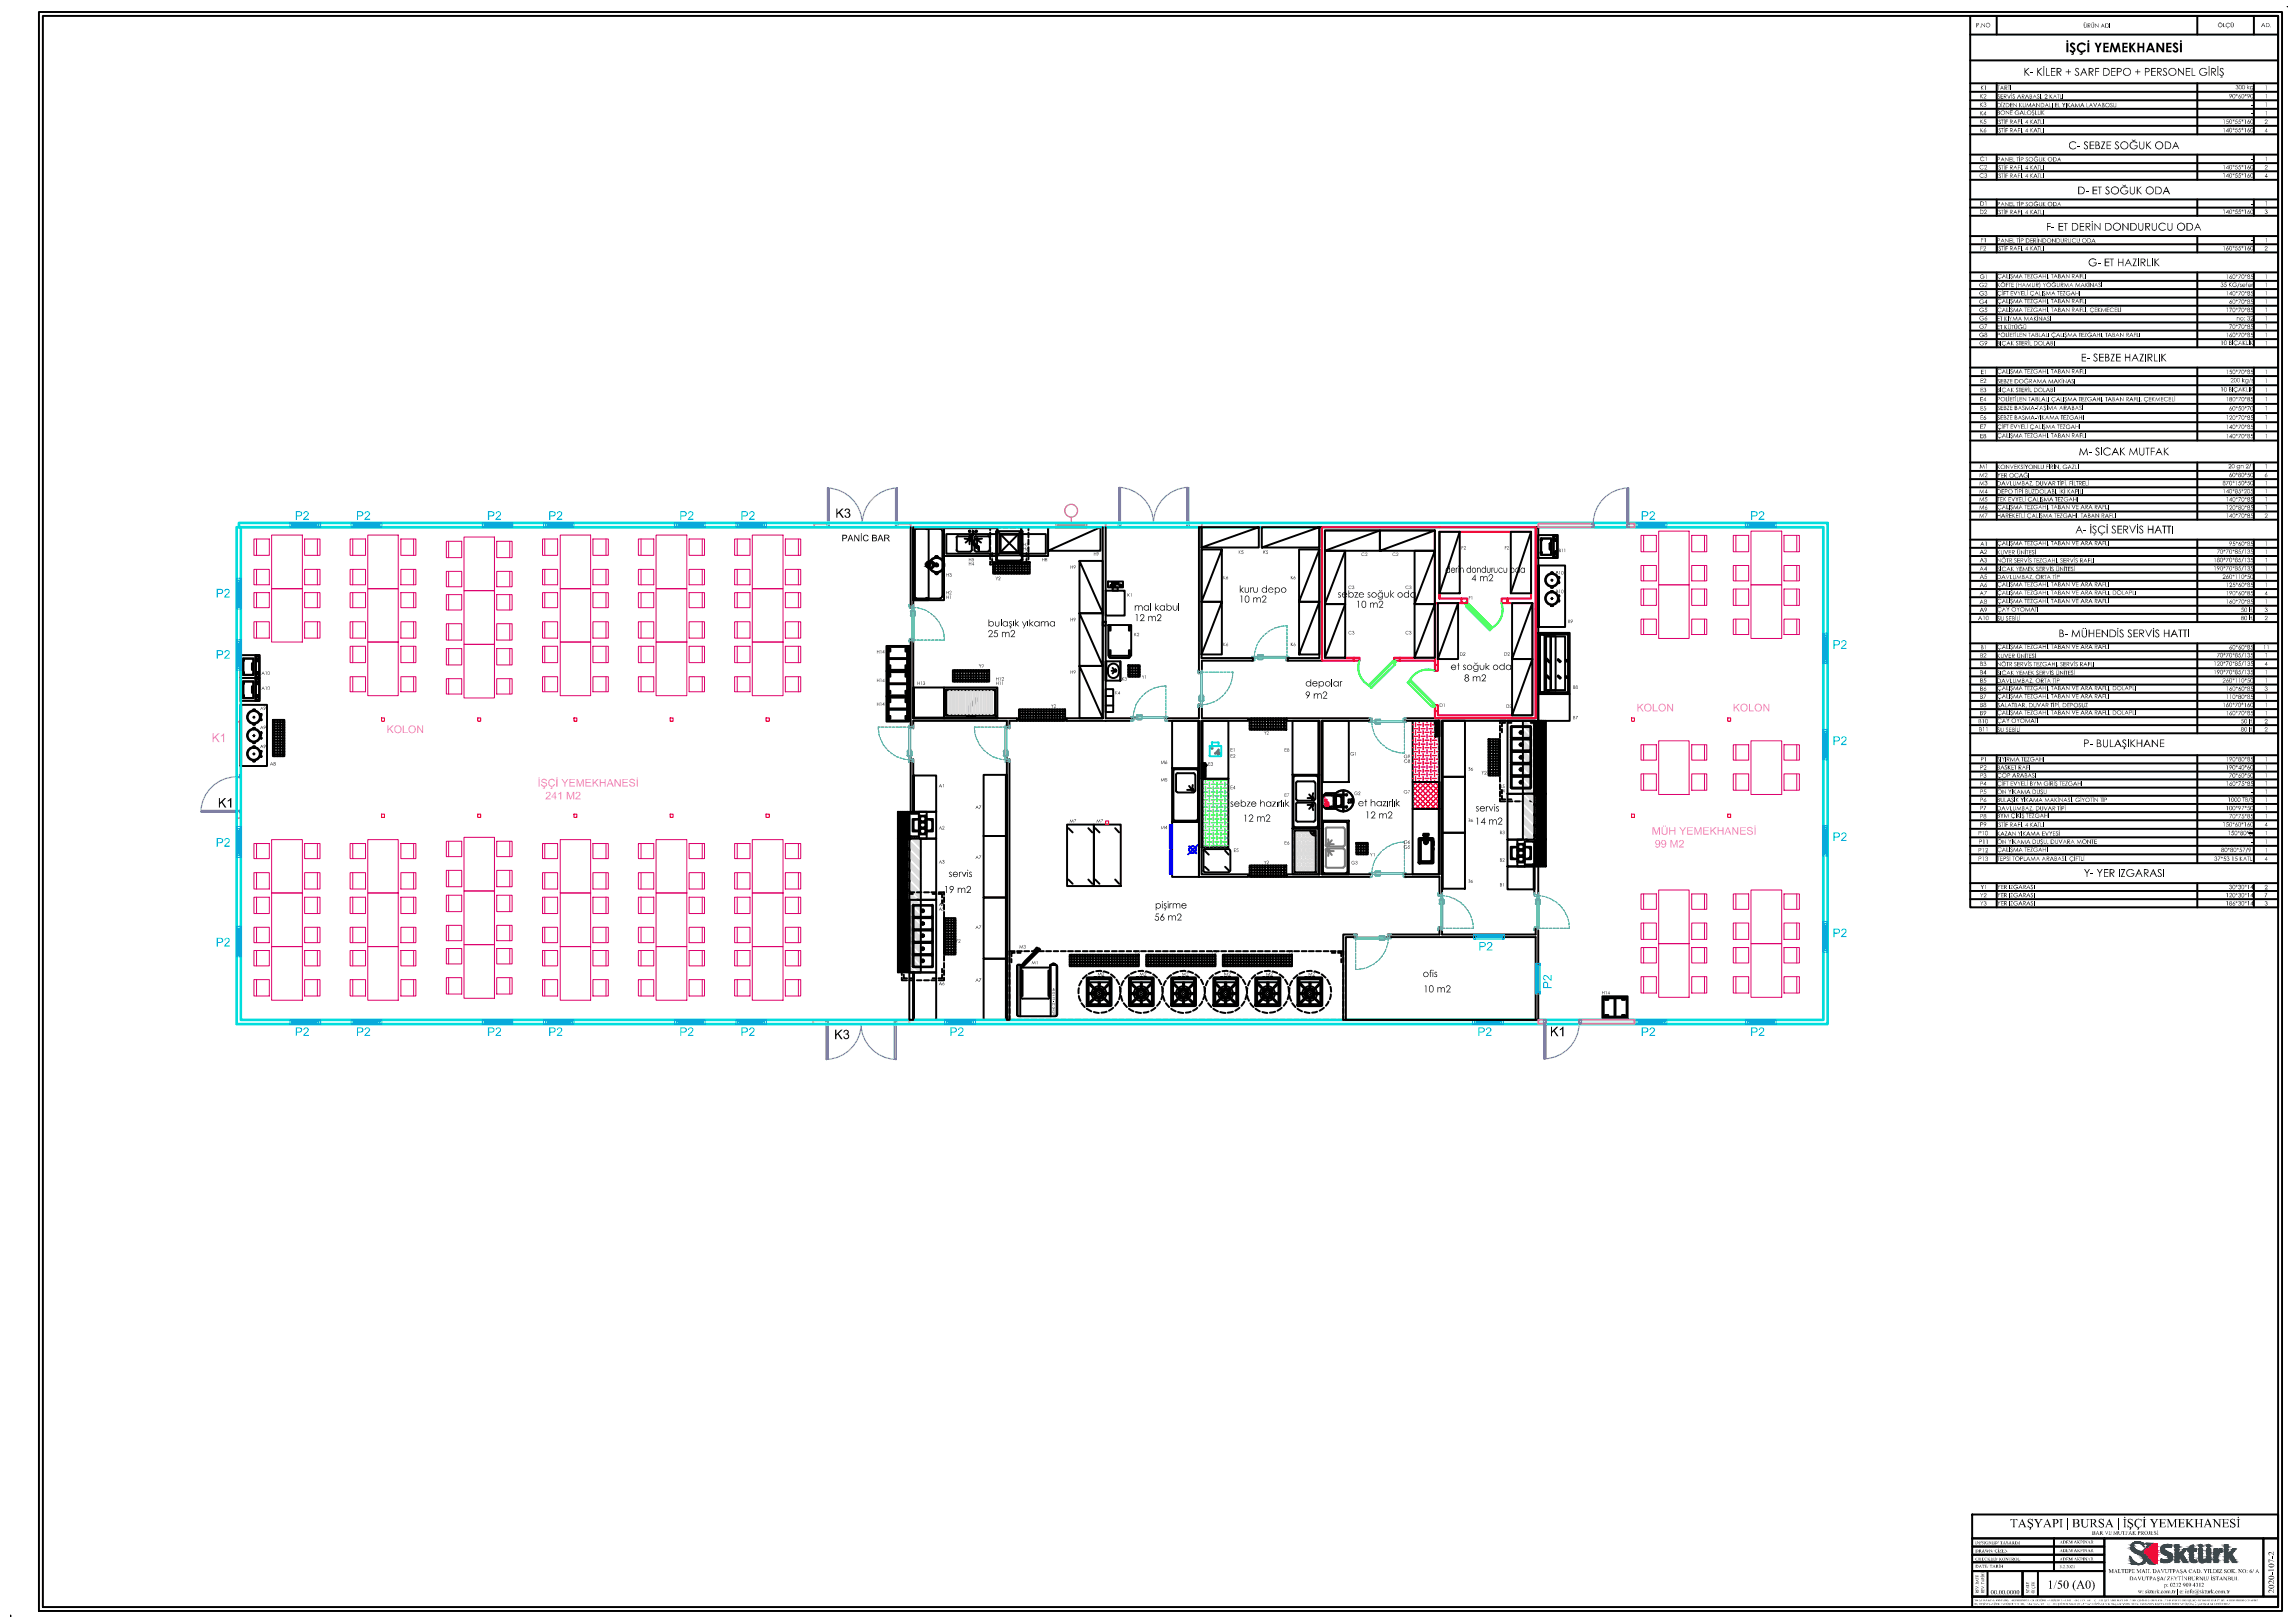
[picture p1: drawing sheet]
<svg xmlns="http://www.w3.org/2000/svg" width="297mm" height="210mm" viewBox="0 0 297 210" stroke-linecap="round" stroke-linejoin="round" font-family="sans-serif">
<defs><g id="words">
<g font-size="1.9">
<text x="108.1" y="67">K3</text>
<text x="28.2" y="104.5">K1</text>
<text x="107.9" y="134.5">K3</text>
<text x="200.5" y="134.1">K1</text>
</g>
<text font-size="1.8" x="260.1" y="197.6">TAŞYAPI | BURSA | İŞÇİ YEMEKHANESİ</text>
<g font-size="1.7" fill="#00a5dd">
<text x="38.1" y="67.3">P2</text>
<text x="46.1" y="67.3">P2</text>
<text x="63" y="67.3">P2</text>
<text x="70.9" y="67.3">P2</text>
<text x="87.9" y="67.3">P2</text>
<text x="95.8" y="67.3">P2</text>
<text x="212.3" y="67.3">P2</text>
<text x="226.4" y="67.3">P2</text>
<text x="27.9" y="77.3">P2</text>
<text x="237.1" y="84">P2</text>
<text x="27.9" y="85.2">P2</text>
<text x="237.1" y="96.4">P2</text>
<text x="27.9" y="109.6">P2</text>
<text x="237.1" y="108.8">P2</text>
<text x="27.9" y="122.5">P2</text>
<text x="191.3" y="123">P2</text>
<text x="237.1" y="121.3">P2</text>
<text x="200.7" y="128" transform="rotate(-90 200.7 128)">P2</text>
<text x="38.1" y="134.1">P2</text>
<text x="46.1" y="134.1">P2</text>
<text x="63" y="134.1">P2</text>
<text x="70.9" y="134.1">P2</text>
<text x="87.9" y="134.1">P2</text>
<text x="95.8" y="134.1">P2</text>
<text x="122.9" y="134.1">P2</text>
<text x="191.1" y="134.1">P2</text>
<text x="212.3" y="134.1">P2</text>
<text x="226.4" y="134.1">P2</text>
</g>
<text font-size="1.7" fill="#dd6edd" x="27.4" y="96">K1</text>
<text font-size="1.7" x="264.9" y="205.6">1/50 (A0)</text>
<g font-size="1.6">
<text x="261.8" y="9.8">K- KİLER + SARF DEPO + PERSONEL GİRİŞ</text>
<text x="267.6" y="19.3">C- SEBZE SOĞUK ODA</text>
<text x="264.7" y="29.8">F- ET DERİN DONDURUCU ODA</text>
<text x="268.7" y="25.1">D- ET SOĞUK ODA</text>
<text x="270.1" y="34.4">G- ET HAZIRLIK</text>
<text x="269.2" y="46.8">E- SEBZE HAZIRLIK</text>
<text x="268.9" y="58.9">M- SICAK MUTFAK</text>
<text x="268.5" y="69">A- İŞÇİ SERVİS HATTI</text>
<text x="266.3" y="82.5">B- MÜHENDİS SERVİS HATTI</text>
<text x="269.5" y="96.7">P- BULAŞIKHANE</text>
<text x="269.6" y="113.5">Y- YER IZGARASI</text>
</g>
<g font-size="1.5">
<text x="160.3" y="76.7">kuru depo</text>
<text x="160.3" y="78">10 m2</text>
<text x="173.1" y="77.3">sebze soğuk oda</text>
<text x="187" y="74.1">derin dondurucu oda</text>
<text x="190.3" y="75.2">4 m2</text>
<text x="127.8" y="81.1">bulaşık yıkama</text>
<text x="127.8" y="82.5">25 m2</text>
<text x="146.7" y="79">mal kabul</text>
<text x="146.7" y="80.4">12 m2</text>
<text x="175.4" y="78.6">10 m2</text>
<text x="168.9" y="88.8">depolar</text>
<text x="187.7" y="86.7">et soğuk oda</text>
<text x="189.4" y="88.2">8 m2</text>
<text x="168.9" y="90.4">9 m2</text>
<text x="159.1" y="104.4">sebze hazırlık</text>
<text x="160.8" y="106.3">12 m2</text>
<text x="175.7" y="104.3">et hazırlık</text>
<text x="176.6" y="105.9">12 m2</text>
<text x="190.8" y="106.7">14 m2</text>
<text x="190.9" y="105">servis</text>
<text x="122.7" y="113.5">servis</text>
<text x="122.1" y="115.6">19 m2</text>
<text x="149.3" y="119.1">56 m2</text>
<text x="149.4" y="117.5">pişirme</text>
<text x="184.1" y="126.4">ofis</text>
<text x="184.1" y="128.4">10 m2</text>
</g>
<g font-size="1.5" fill="#ff7fbf">
<text x="50" y="94.9">KOLON</text>
<text x="211.7" y="92.1">KOLON</text>
<text x="224.2" y="92.1">KOLON</text>
<text x="69.6" y="101.8">İŞÇİ YEMEKHANESİ</text>
<text x="70.5" y="103.4">241 M2</text>
<text x="213.7" y="108">MÜH YEMEKHANESİ</text>
<text x="214.1" y="109.7">99 M2</text>
</g>
<text font-size="1.3" x="108.9" y="70">PANİC BAR</text>
<text font-size="1.2" x="294.2" y="206.2" transform="rotate(-90 294.2 206.2)">2020-107-2</text>
<g font-size=".9">
<text x="255.7" y="3.5">P.NO</text>
<text x="269.5" y="3.6">ÜRÜN ADI</text>
<text x="286.9" y="3.5">ÖLÇÜ</text>
<text x="292.5" y="3.5">AD.</text>
<text x="256.2" y="11.6">K1</text>
<text x="258.4" y="11.6">TARTI</text>
<text x="289.2" y="11.5">300 kg</text>
<text x="293" y="11.6">1</text>
<text x="256.1" y="12.7">K2</text>
<text x="256.1" y="13.8">K3</text>
<text x="256.1" y="14.9">K4</text>
<text x="256.2" y="16">K5</text>
<text x="256.2" y="17.1">K6</text>
<text x="258.3" y="13.9">DİZDEN KUMANDALI EL YIKAMA LAVABOSU</text>
<text x="258.3" y="14.8">BONE GALOŞLUK</text>
<text x="258.4" y="16">İSTİF RAFI, 4 KATLI</text>
<text x="258.4" y="17.1">İSTİF RAFI, 4 KATLI</text>
<text x="258.4" y="12.8">SERVİS ARABASI, 2 KATLI</text>
<text x="287.5" y="16">150*55*160</text>
<text x="287.5" y="17.1">140*55*160</text>
<text x="288.4" y="12.7">90*60*90</text>
<text x="291.3" y="13.8">-</text>
<text x="291.3" y="14.9">-</text>
<text x="292.9" y="16">2</text>
<text x="292.9" y="17.1">4</text>
<text x="293" y="12.7">1</text>
<text x="293" y="13.8">1</text>
<text x="293" y="14.9">1</text>
<text x="256.1" y="21.9">C2</text>
<text x="256.1" y="23">C3</text>
<text x="256.1" y="20.8">C1</text>
<text x="258.3" y="20.9">PANEL TİP SOĞUK ODA</text>
<text x="258.4" y="22">İSTİF RAFI, 4 KATLI</text>
<text x="258.4" y="23">İSTİF RAFI, 4 KATLI</text>
<text x="287.5" y="21.9">140*55*160</text>
<text x="287.5" y="23">140*55*160</text>
<text x="291.3" y="20.8">-</text>
<text x="292.9" y="21.9">2</text>
<text x="292.9" y="23">4</text>
<text x="293" y="20.8">1</text>
<text x="256.1" y="27.7">D2</text>
<text x="256.2" y="26.6">D1</text>
<text x="258.3" y="26.7">PANEL TİP SOĞUK ODA</text>
<text x="258.4" y="27.7">İSTİF RAFI, 4 KATLI</text>
<text x="287.5" y="27.7">140*55*160</text>
<text x="291.3" y="26.6">-</text>
<text x="292.9" y="27.7">3</text>
<text x="293" y="26.6">1</text>
<text x="256.2" y="32.4">F2</text>
<text x="256.2" y="31.4">F1</text>
<text x="258.3" y="31.4">PANEL TİP DERİNDONDURUCU ODA</text>
<text x="258.4" y="32.4">İSTİF RAFI, 4 KATLI</text>
<text x="287.5" y="32.4">160*55*160</text>
<text x="291.3" y="31.4">-</text>
<text x="292.9" y="32.4">2</text>
<text x="293" y="31.4">1</text>
<text x="256" y="37.2">G2</text>
<text x="256" y="38.2">G3</text>
<text x="256" y="39.3">G4</text>
<text x="256" y="40.4">G5</text>
<text x="256" y="41.5">G6</text>
<text x="256.1" y="36.1">G1</text>
<text x="258.3" y="37.2">KÖFTE (HAMUR) YOĞURMA MAKİNASI</text>
<text x="258.3" y="41.5">ET KIYMA MAKİNASI</text>
<text x="258.4" y="36">ÇALIŞMA TEZGAHI, TABAN RAFLI</text>
<text x="258.4" y="38.2">ÇİFT EVYELİ ÇALIŞMA TEZGAHI</text>
<text x="258.4" y="39.2">ÇALIŞMA TEZGAHI, TABAN RAFLI</text>
<text x="258.4" y="40.4">ÇALIŞMA TEZGAHI, TABAN RAFLI, ÇEKMECELİ</text>
<text x="287.3" y="37.1">35 KG/sefer</text>
<text x="288" y="36.1">160*70*85</text>
<text x="288" y="38.2">140*70*85</text>
<text x="288" y="40.4">170*70*85</text>
<text x="288.4" y="39.3">60*70*85</text>
<text x="289.3" y="41.5">no: 32</text>
<text x="293" y="36.1">1</text>
<text x="293" y="37.2">1</text>
<text x="293" y="38.2">1</text>
<text x="293" y="39.3">1</text>
<text x="293" y="40.4">1</text>
<text x="293" y="41.5">1</text>
<text x="256" y="42.5">G7</text>
<text x="256" y="43.6">G8</text>
<text x="256" y="44.7">G9</text>
<text x="258.3" y="42.6">ET KÜTÜĞÜ</text>
<text x="258.3" y="43.6">POLİETİLEN TABLALI ÇALIŞMA TEZGAHI, TABAN RAFLI</text>
<text x="258.3" y="44.7">BIÇAK STERİL DOLABI</text>
<text x="287.3" y="44.6">10 BIÇAKLIK</text>
<text x="288" y="43.6">160*70*85</text>
<text x="288.4" y="42.5">70*70*85</text>
<text x="293" y="42.5">1</text>
<text x="293" y="43.6">1</text>
<text x="293" y="44.7">1</text>
<text x="256.2" y="49.6">E2</text>
<text x="256.2" y="50.7">E3</text>
<text x="256.2" y="51.9">E4</text>
<text x="256.2" y="53.1">E5</text>
<text x="256.2" y="48.4">E1</text>
<text x="258.3" y="50.7">BIÇAK STERİL DOLABI</text>
<text x="258.3" y="51.9">POLİETİLEN TABLALI ÇALIŞMA TEZGAHI, TABAN RAFLI, ÇEKMECELİ</text>
<text x="258.4" y="48.3">ÇALIŞMA TEZGAHI, TABAN RAFLI</text>
<text x="258.4" y="49.6">SEBZE DOĞRAMA MAKİNASI</text>
<text x="258.4" y="53.1">SEBZE BASMA-TAŞIMA ARABASI</text>
<text x="287.3" y="50.7">10 BIÇAKLIK</text>
<text x="288" y="48.4">150*70*85</text>
<text x="288" y="51.9">180*70*85</text>
<text x="288.4" y="53.1">60*50*70</text>
<text x="288.5" y="49.5">200 kg/s</text>
<text x="293" y="48.4">1</text>
<text x="293" y="49.6">1</text>
<text x="293" y="50.7">1</text>
<text x="293" y="51.9">1</text>
<text x="293" y="53.1">1</text>
<text x="256.2" y="54.3">E6</text>
<text x="256.2" y="55.5">E7</text>
<text x="256.2" y="56.7">E8</text>
<text x="258.4" y="55.5">ÇİFT EVYELİ ÇALIŞMA TEZGAHI</text>
<text x="258.4" y="56.6">ÇALIŞMA TEZGAHI, TABAN RAFLI</text>
<text x="258.4" y="54.3">SEBZE BASMA-YIKAMA TEZGAHI</text>
<text x="288" y="54.3">120*70*85</text>
<text x="288" y="55.5">140*70*85</text>
<text x="288" y="56.7">140*70*85</text>
<text x="293" y="54.3">1</text>
<text x="293" y="55.5">1</text>
<text x="293" y="56.7">1</text>
<text x="256" y="61.8">M2</text>
<text x="256" y="62.8">M3</text>
<text x="256" y="63.9">M4</text>
<text x="256" y="64.9">M5</text>
<text x="256" y="65.9">M6</text>
<text x="256.1" y="60.6">M1</text>
<text x="258.3" y="60.7">KONVEKSİYONLU FIRIN, GAZLI</text>
<text x="258.3" y="62.8">DAVLUMBAZ, DUVAR TİPİ, FİLTRELİ</text>
<text x="258.3" y="63.9">DEPO TİPİ BUZDOLABI, İKİ KAPILI</text>
<text x="258.4" y="61.8">YER OCAĞI</text>
<text x="258.4" y="65.9">ÇALIŞMA TEZGAHI, TABAN VE ARA RAFLI</text>
<text x="258.4" y="64.9">TEK EVYELİ ÇALIŞMA TEZGAHI</text>
<text x="287.5" y="62.8">870*150*50</text>
<text x="287.5" y="63.8">140*85*205</text>
<text x="288" y="64.9">140*70*85</text>
<text x="288" y="65.9">120*80*85</text>
<text x="288.3" y="60.6">20 gn 2/1</text>
<text x="288.4" y="61.8">60*80*50</text>
<text x="292.9" y="61.8">6</text>
<text x="293" y="60.6">1</text>
<text x="293" y="62.8">1</text>
<text x="293" y="63.8">1</text>
<text x="293" y="64.9">1</text>
<text x="293" y="65.9">1</text>
<text x="256" y="67">M7</text>
<text x="256.1" y="71.7">A2</text>
<text x="256.2" y="70.6">A1</text>
<text x="258.3" y="67">HAREKETLİ ÇALIŞMA TEZGAHI, TABAN RAFLI</text>
<text x="258.3" y="71.7">KUVER ÜNİTESİ</text>
<text x="258.4" y="70.6">ÇALIŞMA TEZGAHI, TABAN VE ARA RAFLI</text>
<text x="286.8" y="71.7">70*70*85/135</text>
<text x="288" y="67">140*70*85</text>
<text x="288.4" y="70.6">95*60*85</text>
<text x="292.9" y="67">2</text>
<text x="293" y="70.6">1</text>
<text x="293" y="71.7">1</text>
<text x="256.1" y="72.8">A3</text>
<text x="256.1" y="73.9">A4</text>
<text x="256.1" y="74.9">A5</text>
<text x="256.1" y="76">A6</text>
<text x="256.1" y="77">A7</text>
<text x="258.3" y="72.8">NÖTR SERVİS TEZGAHI, SERVİS RAFLI</text>
<text x="258.3" y="74.9">DAVLUMBAZ, ORTA TİP</text>
<text x="258.4" y="75.9">ÇALIŞMA TEZGAHI, TABAN VE ARA RAFLI</text>
<text x="258.4" y="76.9">ÇALIŞMA TEZGAHI, TABAN VE ARA RAFLI, DOLAPLI</text>
<text x="258.4" y="73.9">SICAK YEMEK SERVİS ÜNİTESİ</text>
<text x="286.3" y="72.8">180*70*85/135</text>
<text x="286.3" y="73.8">190*70*85/135</text>
<text x="287.5" y="74.9">260*110*50</text>
<text x="288" y="76">125*60*85</text>
<text x="288" y="77">190*60*85</text>
<text x="292.9" y="77">4</text>
<text x="293" y="72.8">1</text>
<text x="293" y="73.9">1</text>
<text x="293" y="74.9">1</text>
<text x="293" y="76">1</text>
<text x="255.9" y="80.2">A10</text>
<text x="256.1" y="78.1">A8</text>
<text x="256.1" y="79.2">A9</text>
<text x="258.4" y="78">ÇALIŞMA TEZGAHI, TABAN VE ARA RAFLI</text>
<text x="258.4" y="79.1">ÇAY OYOMATI</text>
<text x="258.4" y="84">ÇALIŞMA TEZGAHI, TABAN VE ARA RAFLI</text>
<text x="258.4" y="80.3">SU SEBİLİ</text>
<text x="288" y="78.1">160*70*85</text>
<text x="289.9" y="79.2">50 lt.</text>
<text x="289.9" y="80.2">80 lt.</text>
<text x="292.9" y="79.2">3</text>
<text x="292.9" y="80.2">2</text>
<text x="293" y="78.1">1</text>
<text x="256.1" y="87.3">B4</text>
<text x="256.2" y="85.1">B2</text>
<text x="256.2" y="86.2">B3</text>
<text x="256.2" y="88.3">B5</text>
<text x="256.2" y="89.4">B6</text>
<text x="256.2" y="84">B1</text>
<text x="258.3" y="85.2">KUVER ÜNİTESİ</text>
<text x="258.3" y="86.2">NÖTR SERVİS TEZGAHI, SERVİS RAFLI</text>
<text x="258.3" y="88.4">DAVLUMBAZ, ORTA TİP</text>
<text x="258.4" y="89.3">ÇALIŞMA TEZGAHI, TABAN VE ARA RAFLI, DOLAPLI</text>
<text x="258.4" y="87.3">SICAK YEMEK SERVİS ÜNİTESİ</text>
<text x="286.3" y="86.1">120*70*85/135</text>
<text x="286.3" y="87.2">190*70*85/135</text>
<text x="286.8" y="85.1">70*70*85/135</text>
<text x="287.5" y="88.3">260*110*50</text>
<text x="288" y="89.4">160*60*85</text>
<text x="288.4" y="84">60*60*85</text>
<text x="292.8" y="84">11</text>
<text x="292.9" y="86.2">4</text>
<text x="292.9" y="89.4">3</text>
<text x="293" y="85.1">1</text>
<text x="293" y="87.3">1</text>
<text x="293" y="88.3">1</text>
<text x="255.9" y="93.6">B10</text>
<text x="256" y="94.6">B11</text>
<text x="256.1" y="90.5">B7</text>
<text x="256.2" y="91.5">B8</text>
<text x="256.2" y="92.6">B9</text>
<text x="258.4" y="90.4">ÇALIŞMA TEZGAHI, TABAN VE ARA RAFLI</text>
<text x="258.4" y="92.5">ÇALIŞMA TEZGAHI, TABAN VE ARA RAFLI, DOLAPLI</text>
<text x="258.4" y="93.5">ÇAY OYOMATI</text>
<text x="258.4" y="91.5">SALATBAR, DUVAR TİPİ, DEPOSUZ</text>
<text x="258.4" y="94.7">SU SEBİLİ</text>
<text x="287.5" y="91.5">160*70*160</text>
<text x="288" y="90.5">110*80*85</text>
<text x="288" y="92.6">160*70*85</text>
<text x="289.9" y="93.6">50 lt.</text>
<text x="289.9" y="94.6">80 lt.</text>
<text x="292.9" y="93.6">2</text>
<text x="292.9" y="94.6">2</text>
<text x="293" y="90.5">1</text>
<text x="293" y="91.5">1</text>
<text x="293" y="92.6">1</text>
<text x="256.1" y="99.6">P2</text>
<text x="256.1" y="100.6">P3</text>
<text x="256.1" y="101.7">P4</text>
<text x="256.2" y="98.5">P1</text>
<text x="258.3" y="99.6">BASKET RAFI</text>
<text x="258.4" y="100.6">ÇÖP ARABASI</text>
<text x="258.4" y="101.7">ÇİFT EVYELİ BYM GİRİŞ TEZGAHI</text>
<text x="258.4" y="98.5">SIYIRMA TEZGAHI</text>
<text x="288" y="98.5">190*80*85</text>
<text x="288" y="99.6">190*40*60</text>
<text x="288" y="101.7">160*75*85</text>
<text x="288.4" y="100.6">70*60*50</text>
<text x="293" y="98.5">1</text>
<text x="293" y="99.6">1</text>
<text x="293" y="100.6">1</text>
<text x="293" y="101.7">1</text>
<text x="256.1" y="104.8">P7</text>
<text x="256.1" y="105.9">P8</text>
<text x="256.2" y="102.7">P5</text>
<text x="256.2" y="103.8">P6</text>
<text x="256.2" y="107">P9</text>
<text x="258.3" y="103.8">BULAŞIK YIKAMA MAKİNASI, GİYOTİN TİP</text>
<text x="258.3" y="104.9">DAVLUMBAZ, DUVAR TİPİ</text>
<text x="258.3" y="105.8">BYM ÇIKIŞ TEZGAHI</text>
<text x="258.4" y="102.7">ÖN YIKAMA DUŞU</text>
<text x="258.4" y="107">İSTİF RAFI, 4 KATLI</text>
<text x="287.5" y="107">150*60*160</text>
<text x="288" y="104.8">100*97*50</text>
<text x="288.2" y="103.7">1000 TB/S</text>
<text x="288.4" y="105.9">70*75*85</text>
<text x="291.3" y="102.7">-</text>
<text x="292.9" y="107">4</text>
<text x="293" y="102.7">1</text>
<text x="293" y="103.8">1</text>
<text x="293" y="104.8">1</text>
<text x="293" y="105.9">1</text>
<text x="255.9" y="108.1">P10</text>
<text x="255.9" y="110.3">P12</text>
<text x="255.9" y="111.4">P13</text>
<text x="256" y="109.2">P11</text>
<text x="258.3" y="108.1">KAZAN YIKAMA EVYESİ</text>
<text x="258.4" y="109.2">ÖN YIKAMA DUŞU, DUVARA MONTE</text>
<text x="258.4" y="110.2">ÇALIŞMA TEZGAHI</text>
<text x="258.4" y="111.4">TEPSİ TOPLAMA ARABASI, ÇİFTLİ</text>
<text x="286.4" y="111.4">37*53 15 KATLI 4</text>
<text x="287.4" y="110.3">80*80*57/91</text>
<text x="288.2" y="108.1">150*80*</text>
<text x="291.3" y="109.2">-</text>
<text x="293" y="108.1">1</text>
<text x="293" y="109.2">1</text>
<text x="293" y="110.3">1</text>
<text x="256.2" y="116.1">Y2</text>
<text x="256.2" y="117.2">Y3</text>
<text x="256.2" y="115">Y1</text>
<text x="258.4" y="115">YER IZGARASI</text>
<text x="258.4" y="116.1">YER IZGARASI</text>
<text x="258.4" y="117.2">YER IZGARASI</text>
<text x="288" y="116.1">120*30*14</text>
<text x="288" y="117.2">186*30*14</text>
<text x="288.4" y="115">30*30*14</text>
<text x="292.9" y="115.1">2</text>
<text x="292.9" y="116.1">7</text>
<text x="292.9" y="117.2">3</text>
<text x="257.6" y="206.3">00.00.0000</text>
</g>
<g font-size=".8">
<text x="270.6" y="198.6">BAR VE MUTFAK PROJESİ</text>
<text x="272.8" y="203.6">MALTEPE MAH. DAVUTPAŞA CAD. YILDIZ SOK. NO: 6/ A</text>
<text x="275.5" y="204.5">DAVUTPAŞA/ ZEYTİNBURNU/ İSTANBUL</text>
<text x="276.6" y="206.2">w: skturk.com.tr | e: info@skturk.com.tr</text>
<text x="280" y="205.3">p: 0212 909 4312</text>
</g>
<g font-size=".7">
<text x="132.3" y="70.7">H7</text>
<text x="132.3" y="71.2">H6</text>
<text x="141.4" y="71.9">H9</text>
<text x="160.2" y="71.7">K5</text>
<text x="163.4" y="71.7">K5</text>
<text x="176.1" y="72">C2</text>
<text x="180.1" y="72">C2</text>
<text x="189.1" y="71.1">F2</text>
<text x="194.6" y="71.1">F2</text>
<text x="201.6" y="71.4">B11</text>
<text x="122.4" y="77.5">H1</text>
<text x="122.4" y="76.9">H2</text>
<text x="122.4" y="74.6">H3</text>
<text x="125.3" y="72.6">H5</text>
<text x="125.3" y="73.2">H4</text>
<text x="128.8" y="75.1">Y2</text>
<text x="134.8" y="72.6">H8</text>
<text x="138.5" y="73.6">H9</text>
<text x="145.8" y="77.2">K1</text>
<text x="158.2" y="75">K6</text>
<text x="167" y="75">K6</text>
<text x="174.4" y="76.2">C3</text>
<text x="181.8" y="76.2">C3</text>
<text x="190" y="77.6">F1</text>
<text x="201.3" y="76.7">B10</text>
<text x="201.3" y="74.3">B10</text>
<text x="138.5" y="80.4">H9</text>
<text x="146.7" y="82.3">K2</text>
<text x="158.2" y="83.6">K6</text>
<text x="167" y="83.6">K6</text>
<text x="174.4" y="82.1">C3</text>
<text x="181.8" y="82.1">C3</text>
<text x="202.8" y="80.6">B9</text>
<text x="33.8" y="89.3">A10</text>
<text x="33.8" y="87.3">A10</text>
<text x="113.4" y="84.6">H14</text>
<text x="113.4" y="88.3">H14</text>
<text x="118.6" y="88.6">H13</text>
<text x="126.6" y="86.4">Y2</text>
<text x="128.8" y="88.6">H11</text>
<text x="128.8" y="88.1">H12</text>
<text x="138.5" y="87.2">H9</text>
<text x="144.2" y="89.9">K4</text>
<text x="145.1" y="88.1">K3</text>
<text x="147.7" y="87.8">Y1</text>
<text x="188.8" y="84.9">D2</text>
<text x="194.6" y="84.9">D2</text>
<text x="203.5" y="89.1">B8</text>
<text x="33.7" y="94.3">A9</text>
<text x="33.7" y="91.9">A9</text>
<text x="113.4" y="91.3">H14</text>
<text x="135.9" y="91.6">Y2</text>
<text x="163.5" y="95.1">Y2</text>
<text x="186.2" y="91.5">D1</text>
<text x="194.8" y="91.6">D2</text>
<text x="203.5" y="93.1">B7</text>
<text x="33.7" y="96.8">A9</text>
<text x="34.9" y="99">A8</text>
<text x="121.4" y="101.9">A1</text>
<text x="150.2" y="101.1">M5</text>
<text x="150.2" y="98.9">M6</text>
<text x="156.3" y="99.1">E3</text>
<text x="159.2" y="97.3">E1</text>
<text x="159.2" y="98">E2</text>
<text x="166.2" y="97.3">E8</text>
<text x="174.7" y="97.8">G1</text>
<text x="181.6" y="98.7">G8</text>
<text x="181.6" y="98.1">G9</text>
<text x="189.9" y="99.7">B6</text>
<text x="191.6" y="100.2">Y2</text>
<text x="194" y="102">B5</text>
<text x="121.4" y="107.3">A2</text>
<text x="126.2" y="104.7">A7</text>
<text x="138.3" y="106.5">M7</text>
<text x="141.8" y="106.5">M7</text>
<text x="150.2" y="107.3">M4</text>
<text x="159.2" y="102.1">E4</text>
<text x="166.2" y="103.1">E7</text>
<text x="175.2" y="102.9">G2</text>
<text x="181.6" y="102.7">G7</text>
<text x="189.9" y="106.4">B6</text>
<text x="194" y="107.9">B3</text>
<text x="194" y="102.6">B4</text>
<text x="121.4" y="111.7">A3</text>
<text x="126.2" y="111.2">A7</text>
<text x="159.6" y="110.3">E5</text>
<text x="163.5" y="111.8">Y2</text>
<text x="166.2" y="109.3">E6</text>
<text x="174.8" y="111.9">G3</text>
<text x="177.2" y="110.8">Y1</text>
<text x="181.6" y="109.8">G5</text>
<text x="181.6" y="109.2">G6</text>
<text x="194" y="111.5">B2</text>
<text x="121.4" y="117.2">A4</text>
<text x="121.4" y="117.8">A5</text>
<text x="189.9" y="114.2">B6</text>
<text x="194" y="114.7">B1</text>
<text x="123.6" y="122">Y2</text>
<text x="126.2" y="120.2">A7</text>
<text x="131.8" y="122.8">M3</text>
<text x="133.5" y="124.8">M1</text>
<text x="146.8" y="123.4">Y3</text>
<text x="156.7" y="123.4">Y3</text>
<text x="166.6" y="123.4">Y3</text>
<text x="121.4" y="127.5">A6</text>
<text x="126.2" y="127.1">A7</text>
<text x="142" y="126.3">M2</text>
<text x="147.4" y="126.3">M2</text>
<text x="152.9" y="126.3">M2</text>
<text x="158.3" y="126.3">M2</text>
<text x="163.8" y="126.3">M2</text>
<text x="169.2" y="126.3">M2</text>
<text x="207.2" y="128.7">H14</text>
</g>
<g font-size=".6">
<text x="291" y="107.7">57</text>
<text x="291" y="108.3">91</text>
<text x="255.5" y="199.8">DESIGNED/ TASARIM</text>
<text x="255.6" y="200.9">DRAWN/ ÇİZEN</text>
<text x="255.6" y="202">CHECKED/ KONTROL</text>
<text x="255.6" y="202.9">DATE/ TARİH</text>
<text x="266.4" y="200.9">ADEM AKPINAR</text>
<text x="266.4" y="202">ADEM AKPINAR</text>
<text x="266.4" y="202.9">3.2.2021</text>
<text x="266.4" y="199.8">ADEM AKPINAR</text>
<text x="256" y="206.2" transform="rotate(-90 256 206.2)">REV. DATE</text>
<text x="256.7" y="206.2" transform="rotate(-90 256.7 206.2)">REV. TARİHİ</text>
<text x="262.5" y="206.2" transform="rotate(-90 262.5 206.2)">SCALE</text>
<text x="263.2" y="206.2" transform="rotate(-90 263.2 206.2)">ÖLÇEK</text>
</g>
<g font-size=".4">
<text x="136.2" y="127.9" transform="rotate(90 136.2 127.9)">40 GN 1/1 - 20 GN 2/1</text>
<text x="255.4" y="207.2">THIS DRAWING REMAINS THE PROPERTY OF</text>
<text x="255.4" y="207.7">BU RESİMSKTÜRK ENDÜSTRİYEL MUTFAK SAN. VE TİC. LTD. ŞTİ.'NİN</text>
<text x="263.3" y="207.2">SKTÜRK ENDÜSTRİYEL MUTFAK SAN. VE TİC. LTD. ŞTİ.</text>
<text x="267.7" y="207.7">MALI OLUP YAZILI İZİN OLMADIKÇA KISMEN VEYA TAMAMEN KOPYA EDİLEMEZ VE ÜÇÜNCÜ ŞAHISLARA VERİLEMEZ.</text>
<text x="273" y="207.2">AND MAY ONLY BE COPIED COMPLETELY OR PARTY OR ISSUED TO THIRD PARTY WITH OUR PRIOR CONSENT.</text>
</g>
</g></defs>
<path d="M107.2 67.8h-1.9v.4h2M116 67.8h1.8v.4h-1.9M144.9 67.7h-1.9v.5h2M153.6 67.7h1.9v.5h-2M206.1 67.8h-7.1v.4h7.2M210.6 67.8h.9v.4h-1M30.6 100.5v-7.1h.5v7.2M31.1 104.9v1h-.5v-1M107.1 132h-1.9v.5h1.9M115.7 132h1.9v.5h-1.8M200 132h-1v.5h.9M204.3 132h7.2v.5h-7.1" fill="none" stroke="#ff9f7f" stroke-width=".25"/>
<!-- layer: WALL INTERNAL -->
<path d="M107.1 67.8h.1h-.1M116 67.8h.1M144.8 67.7v.1h.1h-.1M153.7 67.7l-.1 .1h.1M107 132.5h.1h-.1M115.9 132.5h-.1h.1" fill="none" stroke="#7fbfff" stroke-width=".13"/>
<g fill="none" stroke="#7f7fff" stroke-width=".17">
<path d="M107 67.8h.2v.4h-.2h.2v-.4zM107 67.8h.1M107 68.1h.1M107 67.7h.2l.1 .5h-.3h.3l-.1-.4zM107 68.2h.1M107.1 63.1v.1v-.1v4.6zM107.1 63.1v.2h.2v4.3h-.2v.1l.2-.1v-4.3h-.2zM107.1 63.2a4.7 4.7 0 0 1 4.4 4.5 4.7 4.7 0 0 1 4.5-4.5M115.9 63.3h.1v-.2h.1l-.1 .2h-.1v4.3l.2 .1-.2-.1zM115.9 67.7l.2 .1h-.1v.1h-.1v.3h.2h-.2zM116 67.8h.2h-.2v.4h.2h-.2zM116 63.1v.1l.1-.1v4.6h-.1h.1v-4.6z"/>
<path d="M116.1 68.2h.1M116.2 67.8h.1M116.2 68.1h.1M144.7 67.8h.2v.3h-.2h.2v-.3zM144.7 67.8h.1M144.7 68.1h.1M144.7 67.7h.2l.1 .5h-.3h.3l-.1-.5zM144.7 67.7h.1M144.7 63.1h.1v.1l-.1-.1v4.6h.1v-.1l-.1 .1zM144.7 63.1h.1v.1h.1v4.4h-.1v.1h-.1l.2-.1v-4.4h-.1v-.1zM144.8 63.1a4.7 4.7 0 0 1 4.4 4.5 4.7 4.7 0 0 1 4.5-4.5M153.5 63.2h.2l.1-.1-.1 .1h-.2v4.4l.3 .1-.3-.1z"/>
<path d="M153.6 67.7h.2h-.2l-.1 .5h.3h-.3zM153.6 67.8h.3h-.3v.3h.3h-.3zM153.7 63.1h.1v4.6h-.1v-.1l.1 .1v-4.6l-.1 .1zM153.8 67.7h.1M153.9 67.8h.1M153.9 68.1h.1M205.9 67.8h.2zM206 67.7h.2v.5h-.2h.2v-.3zM206 68.2h.1M206.1 67.8v.4h-.2h.2zM210.5 67.7l.2 .1h-.1v.1h-.1v.3h.2h-.2zM210.6 67.8h.2h-.2v.4h.2h-.2z"/>
<path d="M210.6 63.2a4.6 4.6 0 0 0-4.5 4.5M210.6 63.1v.1l.1-.1v4.6h-.1h.1v-4.6zM210.6 63.1l.1 .1-.2 .1v4.3l.2 .1-.2-.1v-4.3h.1zM210.7 68.2h.1M210.8 67.8h.1M210.8 68.1h.1M26 105v.1h4.6v-.1v.1h-4.6zM26.1 104.9l-.1 .2 .1-.2h4.4l.1 .2-.1-.2zM30.6 100.5a4.6 4.6 0 0 0-4.6 4.5M30.6 104.9v.2v-.2h.5v.2v-.2zM30.6 100.4v.1h.1v.1h.4v-.2v.2h-.4v-.1h-.1zM30.6 100.4h.1"/>
<path d="M30.6 104.9h.5v.3h-.1v-.2h-.4v.2zM30.6 105.2h.1zM30.6 100.3h.1h-.1v.2zM30.6 100.5h.4v-.2h.1v.2zM31 105.2h.1M106.8 132.1h.3v.4h-.3h.3v-.4l-.3 .1zM106.8 132.4v.1zM106.8 132.2h.1M106.8 132h.3v.5h-.3h.3v-.1v-.4zM106.8 132.5h.1M106.9 132.5h.1v.1h-.1v4.5h.1h-.1zM106.9 132.6l.2 .1v4.3h-.1v.1h-.1l.2-.1v-4.3z"/>
<path d="M111.4 132.5a4.7 4.7 0 0 0 4.4 4.6M111.4 132.5a4.7 4.7 0 0 1-4.4 4.6M115.7 132v.4h.1v.1h.2h-.2v-.1h-.1v-.4h.3zM115.7 132.7l.3-.1-.3 .1v4.3l.3 .1-.3-.1zM115.8 132.1h.2v.1l-.2-.1v.4h.2h-.2zM115.9 132.5h.1v4.6h-.1h.1v-4.5h-.1zM116 132.5h.1M116 132.4v.1zM116 132.2h.1M199.7 132h.2h-.2v.1zM199.7 132.4h.1M199.7 132.1h.1"/>
<path d="M199.7 132h.3l-.1 .5h-.2h.2v-.1h.1v-.4zM199.7 132.5h.1M199.8 132.5v4.6h.1h-.1v-4.6h.1v.1zM199.8 132.5h.1v.1h.1v4.4h-.1v.1h-.1l.2-.1v-4.4h-.1zM199.9 132v.4h-.2h.2zM204.3 132v.4v.1h.3h-.3v-.1v-.4h.3zM204.3 132.5a4.6 4.6 0 0 1-4.5 4.5M204.3 132v.4h.3h-.3zM204.3 132h.3v.1v-.1zM204.6 132.5h.1M204.6 132.4h.1M204.6 132.1h.1"/>
</g>
<!-- layer: 0 -->
<g fill="none" stroke="#000" stroke-width=".25">
<path d="M5 1.6h290.2v206.9h-290.2zM5.5 2.1h289.2v205.9h-289.2zM254.9 2.1h39.8v115.3h-39.8zM254.9 4.5h39.8M254.9 7.8h39.8M254.9 10.8h39.8M254.9 11.9h39.8M254.9 13h39.8M254.9 14.1h39.8M254.9 15.2h39.8M254.9 16.3h39.8M254.9 17.4h39.8"/>
<path d="M258.3 2.1v2.4M258.3 10.8v6.6M284.3 2.1v2.4M284.3 10.8v6.6M291.6 2.1v2.4M291.6 10.8v6.6M296 .8h.1M254.9 20h39.8M254.9 21.1h39.8M254.9 22.2h39.8M254.9 23.3h39.8M254.9 25.8h39.8"/>
<path d="M254.9 26.9h39.8M254.9 27.9h39.8M254.9 30.6h39.8M254.9 31.6h39.8M254.9 32.7h39.8M254.9 35.2h39.8M254.9 36.4h39.8M254.9 37.4h39.8M254.9 38.5h39.8M254.9 39.6h39.8M258.3 20v3.3M258.3 25.8v2.1"/>
<path d="M258.3 30.6v2.1M258.3 35.2v9.7M284.3 20v3.3M284.3 25.8v2.1M284.3 30.6v2.1M284.3 35.2v9.7M291.6 20v3.3M291.6 25.8v2.1M291.6 30.6v2.1M291.6 35.2v9.7M254.9 40.7h39.8M254.9 41.7h39.8"/>
<path d="M254.9 42.8h39.8M254.9 43.9h39.8M254.9 44.9h39.8M254.9 47.6h39.8M254.9 48.7h39.8M254.9 49.9h39.8M254.9 51h39.8M254.9 52.3h39.8M254.9 53.5h39.8M254.9 54.6h39.8M254.9 55.8h39.8M254.9 57h39.8"/>
<path d="M254.9 59.8h39.8M258.3 47.6v9.4M258.3 59.8v7.5M284.3 47.6v9.4M284.3 59.8v7.5M291.6 47.6v9.4M291.6 59.8v7.5M117.8 68.2v10.5M118.2 68.2h3.9v.2h-3.9zM118.2 68.4v9.3zM118.2 68.2v10.4M128.5 72.8h4.7v1.4h-4.7z"/>
<path d="M128.5 73h.2M128.5 73.3h.2M128.5 73.7h.2M128.5 74h.2M128.7 72.8v.1M129 73h-.3v.2M129 73.3h-.3v.3M129 73.7h-.3v.2M129 74h-.3v.2M129.1 72.8v.1M129.4 73h-.3v.2M129.4 73.3h-.3v.3"/>
<path d="M129.4 73.7h-.3v.2M129.4 74h-.3v.2M129.5 72.8v.1M129.7 73h-.2v.2M129.7 73.3h-.2v.3M129.7 73.7h-.2v.2M129.7 74h-.2v.2M129.8 72.8v.1M130 73h-.2v.2M130 73.3h-.2v.3M130 73.7h-.2v.2M130 74h-.2v.2"/>
<path d="M130.1 72.8v.1M130.4 73h-.3v.2M130.4 73.3h-.3v.3M130.4 73.7h-.3v.2M130.4 74h-.3v.2M130.5 72.8v.1M130.7 73h-.2v.2M130.7 73.3h-.2v.3M130.7 73.7h-.2v.2M130.7 74h-.2v.2M130.9 72.8v.1M131.1 73h-.2v.2"/>
<path d="M131.1 73.3h-.2v.3M131.1 73.7h-.2v.2M131.1 74h-.2v.2M131.2 72.8v.1M131.4 73h-.2v.2M131.4 73.3h-.2v.3M131.4 73.7h-.2v.2M131.4 74h-.2v.2M131.5 72.8v.1M131.8 73h-.3v.2M131.8 73.3h-.3v.3M131.8 73.7h-.3v.2"/>
<path d="M131.8 74h-.3v.2M131.9 72.8v.1M132.1 73h-.2v.2M132.1 73.3h-.2v.3M132.1 73.7h-.2v.2M132.1 74h-.2v.2M132.2 72.8v.1M132.5 73h-.3v.2M132.5 73.3h-.3v.3M132.5 73.7h-.3v.2M132.5 74h-.3v.2M132.5 72.8v.1"/>
<path d="M132.8 73h-.3v.2M132.8 73.3h-.3v.3M132.8 73.7h-.3v.2M132.8 74h-.3v.2M132.9 72.8v.1M133.2 73h-.3v.2M133.2 73.3h-.3v.3M133.2 73.7h-.3v.2M133.2 74h-.3v.2M139.7 72.6h3v6.8h-3v-6.8l3 6.8M139.7 79.4h3v6.8h-3v-6.8l3 6.8M142.4 68.2l-6.8 3.1h6.8v-3.1h-6.8v3.1"/>
<path d="M142.7 68.2v24.7h-4.7v.4h8.5M143 68.2v24.7h4.2M158.1 77.9l-2.7 6.8v-6.8h2.7v6.8h-2.7M158.1 71.1l-2.7 6.8v-6.8h2.7v6.8h-2.7M162.9 68.2l-7.5 2.7h7.5v-2.7h-7.5v2.7M170.7 68.2l-7.5 2.7h7.5v-2.7h-7.5v2.7M170.7 77.9l-2.6 6.8v-6.8h2.6v6.8h-2.6M170.7 71.1l-2.6 6.8v-6.8h2.6v6.8h-2.6M170.7 68.2h.3v17.3h-4.4v-.3h4.1zM171.4 78.2h2.6v6.9h-2.6zM171.4 68.7h7.1v2.6h-7.1zM174 78.2v-6.9h-2.6v6.9h2.6l-2.6 6.9"/>
<path d="M174 71.3l-2.6 6.9M178.5 68.7l-7.1 2.6M185.6 78.2l-2.6 6.9v-6.9h2.6v6.9h-2.6M185.6 71.3l-2.6 6.9v-6.9h2.6v6.9h-2.6M185.6 68.7l-7.1 2.6h7.1v-2.6h-7.1v2.6M186.2 68.8h2.6v8h-2.6zM188.6 78l-2.6 7.3v-7.3h2.6v7.3h-2.6M188.8 68.8l-2.6 8M195.5 68.8h2.6v8h-2.6zM198.1 68.8l-2.6 8M198.2 78l-2.6 7.3v-7.3h2.6v7.3h-2.6M199 69.2h2.5v3h-2.5z"/>
<path d="M199 73.2h3.5v7.9h-3.5zM199 73.2h.1v7.9h-.1zM199.3 69.8v.1M199.3 71.5v.1M199.3 69.8h.1M199.3 69.9h.1M199.3 71.6h.1M199.3 71.5h.1M199.4 69.8v-.1h1.3v2.1h-1.3v-.1M199.4 70v-.2v.2M199.4 69.9h.1M199.4 69.8h.1"/>
<path d="M199.4 70h.1M199.4 71.5h.1M199.4 71.7h.1M199.4 71.6h.1M199.4 71.5v.2v-.2M199.4 70v1.5M199.4 69.8v.1M199.4 70h-.1v1.5h.1M199.4 69.8h-.1v-.1h1.4v2.1h-1.4v-.1h.1M199.4 71.5v.1M200.5 70.3h.1v.8h-.1zM201 69.2h.5v3h-.5z"/>
<path d="M201 69.2v3M201 71.6v.4l.4-.1M201 69.9v1.6M201.2 71.5h-.2v.1h.2M201.2 69.8h-.2v.1h.2M201.2 69.7v.3M201.2 71.4v.3M201.2 71.4h.1M201.2 71.7h.1M201.2 70h.1M201.2 69.7h.1M201.3 71.7h.1"/>
<path d="M201.3 71.4h.1M201.3 71.5v.1M201.3 69.7v.3M201.3 71.4v.3M201.3 69.9h.1M201.3 69.8h.1M201.3 69.8v.1M201.4 69.5l-.4-.1v.4M201.4 69.5v2.5M254.9 60.9h39.8M254.9 62h39.8M254.9 63.1h39.8"/>
<path d="M254.9 64.1h39.8M254.9 65.1h39.8M254.9 66.2h39.8M254.9 67.3h39.8M254.9 69.8h39.8M254.9 70.9h39.8M254.9 72h39.8M254.9 73.1h39.8M254.9 74.1h39.8M254.9 75.2h39.8M254.9 76.2h39.8M254.9 77.3h39.8"/>
<path d="M254.9 78.4h39.8M254.9 79.4h39.8M258.3 69.8v10.7M284.3 69.8v10.7M291.6 69.8v10.7M31.1 87.7h2.5v3h-2.5zM31.1 91.2h3.4v7.9h-3.4zM31.1 84.8h2.5v2.9h-2.5zM31.1 91.2h.1v7.9h-.1zM31.4 88.5h.1M31.4 88.3h.1M31.4 88.3v-.1h1.4v2.2h-1.4v-.2"/>
<path d="M31.4 90.2h.1M31.4 90h.1M31.4 85.5h.1M31.4 85.4h.1M31.4 85.4v-.2h1.4v2.2h-1.4v-.2M31.4 87.1v.1M31.4 87.2h.1M31.4 87.1h.1M31.4 85.5v1.5h.1M31.5 88.5h.1M31.5 87.1h.1M31.5 90.1h.1"/>
<path d="M31.5 87v.2M31.5 88.3v.2M31.5 88.4h.1M31.5 85.4h.1M31.5 87.2h.1M31.5 88.3v-.1h1.3v2.1h-1.3v-.1M31.5 88.3h-.1v.2M31.5 88.3h.1M31.5 90h.1M31.5 90h-.1v.2h.1M31.5 90v.2M31.5 90.2h.1"/>
<path d="M31.5 85.4v-.2h1.3v2.1h-1.3v-.1M31.5 85.5h.1M31.5 85.4h-.1v.1h.1M31.5 85.4v.1M31.5 88.5h-.1v1.5M31.5 85.5v1.7M31.5 88.3v1.9M31.5 87.1v.1M32.6 88.8h.1v.8h-.1zM32.6 88.9h.1v.7h-.1zM32.6 85.9h.1v.8h-.1zM32.6 85.9h.1v.7h-.1z"/>
<path d="M33.1 87.7h.5v3h-.5zM33.1 84.8h.5v2.9h-.5zM33.1 84.8v5.9M33.1 90.2v.3h.3M33.1 87.2v.4h.3M33.1 85.5v1.6M33.1 88.4v1.6M33.3 89.9h.1v.3h-.1zM33.3 90h-.2v.2h.2M33.3 88.3h-.2v.1h.2M33.3 88.3v.2M33.3 87h.1v.3h-.1z"/>
<path d="M33.3 87.1h-.2v.1h.2M33.3 85.4h-.2v.1h.2M33.3 85.3v.2M33.3 88.2h.1M33.3 88.5h.1M33.3 85.2h.1M33.3 85.6h.1M33.4 88.4h.1M33.4 88.3h.1M33.4 88.3v.2M33.4 85.4h.1M33.4 85.3v.2"/>
<path d="M33.4 90h.1M33.4 90.2h.1M33.4 87.1h.1M33.4 87.2h.1M33.4 85.5h.1M33.4 90.1h.1M33.4 88h.1M33.4 84.9l.1 .1M33.4 88h-.3v.3M33.4 85h-.3v.4M33.4 87.1v.1M33.4 88.3v.1"/>
<path d="M33.5 90.4l-.1 .1M33.5 87.5h-.1M33.5 85v2.5M33.5 88v2.5M35.3 93.2h1.5v4.7h-1.5zM35.3 93.5h.1M35.3 93.8h.1M35.3 94.1h.1M35.3 94.5h.1M35.3 94.8h.1M35.3 95.2h.1M35.3 95.5h.1"/>
<path d="M35.3 95.9h.1M35.3 96.2h.1M35.3 96.5h.1M35.3 96.9h.1M35.3 97.3h.1M35.3 97.6h.1M35.5 93.2v.3h.3M35.5 93.5v.3h.3M35.5 93.9v.2h.3M35.5 94.2v.3h.3M35.5 94.6v.2h.3M35.5 94.9v.3h.3"/>
<path d="M35.5 95.3v.2h.3M35.5 95.6v.3h.3M35.5 96v.2h.3M35.5 96.3v.2h.3M35.5 96.6v.3h.3M35.5 97v.3h.3M35.5 97.4v.2h.3M35.5 97.7v.2M35.9 93.2v.3h.2M35.9 93.5v.3h.2M35.9 93.9v.2h.2M35.9 94.2v.3h.2"/>
<path d="M35.9 94.6v.2h.2M35.9 94.9v.3h.2M35.9 95.3v.2h.2M35.9 95.6v.3h.2M35.9 96v.2h.2M35.9 96.3v.2h.2M35.9 96.6v.3h.2M35.9 97v.3h.2M35.9 97.4v.2h.2M35.9 97.7v.2M36.2 93.2v.3h.3M36.2 93.5v.3h.3"/>
<path d="M36.2 93.9v.2h.3M36.2 94.2v.3h.3M36.2 94.6v.2h.3M36.2 94.9v.3h.3M36.2 95.3v.2h.3M36.2 95.6v.3h.3M36.2 96v.2h.3M36.2 96.3v.2h.3M36.2 96.6v.3h.3M36.2 97v.3h.3M36.2 97.4v.2h.3M36.2 97.7v.2"/>
<path d="M36.6 93.2v.3h.2M36.6 93.5v.3h.2M36.6 93.9v.2h.2M36.6 94.2v.3h.2M36.6 94.6v.2h.2M36.6 94.9v.3h.2M36.6 95.3v.2h.2M36.6 95.6v.3h.2M36.6 96v.2h.2M36.6 96.3v.2h.2M36.6 96.6v.3h.2M36.6 97v.3h.2"/>
<path d="M36.6 97.4v.2h.2M36.6 97.7v.2M117.8 82.7v11.6M117.8 97.8v7.3M118.2 89h3.9v3.9h-3.9zM118.2 92.9h3.9h-3.9zM118.2 89v3.9zM118.2 82.7v10.2h13.4v.4h-1v1M118.2 94.3v-1h12.1v1M118.2 98.2v6.9M123.3 86.7h4.7v1.5h-4.7zM123.3 86.9h.1"/>
<path d="M123.3 87.3h.1M123.3 87.7h.1M123.3 88h.1M123.5 86.7v.2M123.8 86.9h-.3v.3M123.8 87.3h-.3v.3M123.8 87.7h-.3v.2M123.8 88h-.3v.2M123.9 86.7v.2M124.1 86.9h-.2v.3M124.1 87.3h-.2v.3M124.1 87.7h-.2v.2"/>
<path d="M124.1 88h-.2v.2M124.2 86.7v.2M124.5 86.9h-.3v.3M124.5 87.3h-.3v.3M124.5 87.7h-.3v.2M124.5 88h-.3v.2M124.5 86.7v.2M124.8 86.9h-.3v.3M124.8 87.3h-.3v.3M124.8 87.7h-.3v.2M124.8 88h-.3v.2M124.9 86.7v.2"/>
<path d="M125.1 86.9h-.2v.3M125.1 87.3h-.2v.3M125.1 87.7h-.2v.2M125.1 88h-.2v.2M125.3 86.7v.2M125.5 86.9h-.2v.3M125.5 87.3h-.2v.3M125.5 87.7h-.2v.2M125.5 88h-.2v.2M125.6 86.7v.2M125.9 86.9h-.3v.3M125.9 87.3h-.3v.3"/>
<path d="M125.9 87.7h-.3v.2M125.9 88h-.3v.2M125.9 86.7v.2M126.2 86.9h-.3v.3M126.2 87.3h-.3v.3M126.2 87.7h-.3v.2M126.2 88h-.3v.2M126.3 86.7v.2M126.5 86.9h-.2v.3M126.5 87.3h-.2v.3M126.5 87.7h-.2v.2M126.5 88h-.2v.2"/>
<path d="M126.6 86.7v.2M126.9 86.9h-.3v.3M126.9 87.3h-.3v.3M126.9 87.7h-.3v.2M126.9 88h-.3v.2M127 86.7v.2M127.3 86.9h-.3v.3M127.3 87.3h-.3v.3M127.3 87.7h-.3v.2M127.3 88h-.3v.2M127.3 86.7v.2M127.6 86.9h-.3v.3"/>
<path d="M127.6 87.3h-.3v.3M127.6 87.7h-.3v.2M127.6 88h-.3v.2M127.7 86.7v.2M127.9 86.9h-.2v.3M127.9 87.3h-.2v.3M127.9 87.7h-.2v.2M127.9 88h-.2v.2M130.3 97.8v34.2h.3v-33.8M131.8 92.1h.1M131.8 92.4h.1M131.8 92.7h.1"/>
<path d="M131.8 93.1h.1M131.8 91.8h6v1.5h-6zM132 91.8v.1M132.2 92.1h-.2v.2M132.2 92.4h-.2v.3M132.2 92.7h-.2v.3M132.2 93.1h-.2v.2M132.3 91.8v.1M132.5 92.1h-.2v.2M132.5 92.4h-.2v.3M132.5 92.7h-.2v.3M132.5 93.1h-.2v.2"/>
<path d="M132.6 91.8v.1M132.9 92.1h-.3v.2M132.9 92.4h-.3v.3M132.9 92.7h-.3v.3M132.9 93.1h-.3v.2M133 91.8v.1M133.2 92.1h-.2v.2M133.2 92.4h-.2v.3M133.2 92.7h-.2v.3M133.2 93.1h-.2v.2M133.3 91.8v.1M133.6 92.1h-.3v.2"/>
<path d="M133.6 92.4h-.3v.3M133.6 92.7h-.3v.3M133.6 93.1h-.3v.2M133.7 91.8v.1M133.9 92.1h-.2v.2M133.9 92.4h-.2v.3M133.9 92.7h-.2v.3M133.9 93.1h-.2v.2M134 91.8v.1M134.3 92.1h-.3v.2M134.3 92.4h-.3v.3M134.3 92.7h-.3v.3"/>
<path d="M134.3 93.1h-.3v.2M134.4 91.8v.1M134.6 92.1h-.2v.2M134.6 92.4h-.2v.3M134.6 92.7h-.2v.3M134.6 93.1h-.2v.2M134.7 91.8v.1M135 92.1h-.3v.2M135 92.4h-.3v.3M135 92.7h-.3v.3M135 93.1h-.3v.2M135 91.8v.1"/>
<path d="M135.3 92.1h-.3v.2M135.3 92.4h-.3v.3M135.3 92.7h-.3v.3M135.3 93.1h-.3v.2M135.4 91.8v.1M135.6 92.1h-.2v.2M135.6 92.4h-.2v.3M135.6 92.7h-.2v.3M135.6 93.1h-.2v.2M135.8 91.8v.1M136 92.1h-.2v.2M136 92.4h-.2v.3"/>
<path d="M136 92.7h-.2v.3M136 93.1h-.2v.2M136.1 91.8v.1M136.4 92.1h-.3v.2M136.4 92.4h-.3v.3M136.4 92.7h-.3v.3M136.4 93.1h-.3v.2M136.4 91.8v.1M136.7 92.1h-.3v.2M136.7 92.4h-.3v.3M136.7 92.7h-.3v.3M136.7 93.1h-.3v.2"/>
<path d="M136.8 91.8v.1M137 92.1h-.2v.2M137 92.4h-.2v.3M137 92.7h-.2v.3M137 93.1h-.2v.2M137.1 91.8v.1M137.4 92.1h-.3v.2M137.4 92.4h-.3v.3M137.4 92.7h-.3v.3M137.4 93.1h-.3v.2M137.5 91.8v.1M137.8 92.1h-.3v.2"/>
<path d="M137.8 92.4h-.3v.3M137.8 92.7h-.3v.3M137.8 93.1h-.3v.2M139.7 86.2h3v6.7h-3v-6.7l3 6.7M142.7 80.5h.3v.5h-.3zM143 89.2h1v2.9h-1zM143 90.1h1M143 91.3h1M146 86.1h1.4v1.5h-1.4zM146 86.3h.1M146 86.6h.1M146 87h.1"/>
<path d="M146.2 87.1v.2h.2M146.2 86.1v.2h.2M146.2 86.4v.2h.2M146.2 86.7v.3h.2M146.2 87.4v.2M146.5 87.1v.2h.3M146.5 86.1v.2h.3M146.5 86.4v.2h.3M146.5 86.7v.3h.3M146.5 87.4v.2M146.9 87.1v.2h.3M146.9 86.1v.2h.3"/>
<path d="M146.9 86.4v.2h.3M146.9 86.7v.3h.3M146.9 87.4v.2M147.2 87.1v.2h.2M147.2 86.1v.2h.2M147.2 86.4v.2h.2M147.2 86.7v.3h.2M147.2 87.4v.2M151.6 93.3h3.5v6.1h-3.5zM155 93.3h.1v6.1h-.1zM155.1 91.1v1.8h-4.4M155.4 93.3h3.5v7.5h-3.5z"/>
<path d="M155.4 93.3h.2v7.5h-.2zM155.5 91.2v1.7h6v.4h-6.1v19.8h6.1v.4h-6.4v-20.2h-4.3M155.5 87.1v-1.6h6.6v-.3h-6.7v-17h-.3v19M161.7 92.9h4.7v1.5h-4.7zM161.7 93.2h.1M161.7 93.5h.1M161.7 93.9h.1M161.7 94.3h.1M161.9 92.9v.2M162.2 93.2h-.3v.3M162.2 93.5h-.3v.3M162.2 93.9h-.3v.2"/>
<path d="M162.2 94.3h-.3v.1M162.3 92.9v.2M162.6 93.2h-.3v.3M162.6 93.5h-.3v.3M162.6 93.9h-.3v.2M162.6 94.3h-.3v.1M162.6 92.9v.2M162.9 93.2h-.3v.3M162.9 93.5h-.3v.3M162.9 93.9h-.3v.2M162.9 94.3h-.3v.1M163 92.9v.2"/>
<path d="M163.2 93.2h-.2v.3M163.2 93.5h-.2v.3M163.2 93.9h-.2v.2M163.2 94.3h-.2v.1M163.3 92.9v.2M163.6 93.2h-.3v.3M163.6 93.5h-.3v.3M163.6 93.9h-.3v.2M163.6 94.3h-.3v.1M163.7 92.9v.2M163.9 93.2h-.2v.3M163.9 93.5h-.2v.3"/>
<path d="M163.9 93.9h-.2v.2M163.9 94.3h-.2v.1M164 92.9v.2M164.3 93.2h-.3v.3M164.3 93.5h-.3v.3M164.3 93.9h-.3v.2M164.3 94.3h-.3v.1M164.4 92.9v.2M164.6 93.2h-.2v.3M164.6 93.5h-.2v.3M164.6 93.9h-.2v.2M164.6 94.3h-.2v.1"/>
<path d="M164.7 92.9v.2M165 93.2h-.3v.3M165 93.5h-.3v.3M165 93.9h-.3v.2M165 94.3h-.3v.1M165.1 92.9v.2M165.3 93.2h-.2v.3M165.3 93.5h-.2v.3M165.3 93.9h-.2v.2M165.3 94.3h-.2v.1M165.4 92.9v.2M165.7 93.2h-.3v.3"/>
<path d="M165.7 93.5h-.3v.3M165.7 93.9h-.3v.2M165.7 94.3h-.3v.1M165.7 92.9v.2M166 93.2h-.3v.3M166 93.5h-.3v.3M166 93.9h-.3v.2M166 94.3h-.3v.1M166.1 92.9v.2M166.4 93.2h-.3v.3M166.4 93.5h-.3v.3M166.4 93.9h-.3v.2"/>
<path d="M166.4 94.3h-.3v.1M167.2 93.3h3.5v7h-3.5zM170.6 93.3h.1v7h-.1zM171 93.3h3.5v7.9h-3.5zM171 93.3h.1v7.9h-.1zM182.8 93.3v7.9h3.4M186.6 93.3h2.9v7.2h-2.9zM186.6 93.3v7.2zM192.6 95.7h1.5v4.7h-1.5zM192.6 96h.1M192.6 96.3h.1M192.6 96.6h.1"/>
<path d="M192.6 97h.1M192.6 97.3h.1M192.6 97.7h.1M192.6 98h.1M192.6 98.4h.1M192.6 98.7h.1M192.6 99h.1M192.6 99.4h.1M192.6 99.8h.1M192.8 95.7v.3h.2M192.8 96v.3h.2M192.8 96.4v.2h.2"/>
<path d="M192.8 96.7v.3h.2M192.8 97.1v.2h.2M192.8 97.4v.3h.2M192.8 97.8v.2h.2M192.8 98.1v.3h.2M192.8 98.5v.2h.2M192.8 98.8v.2h.2M192.8 99.2v.2h.2M192.8 99.5v.3h.2M192.8 99.9v.2h.2M193.2 95.7v.3h.2M193.2 96v.3h.2"/>
<path d="M193.2 96.4v.2h.2M193.2 96.7v.3h.2M193.2 97.1v.2h.2M193.2 97.4v.3h.2M193.2 97.8v.2h.2M193.2 98.1v.3h.2M193.2 98.5v.2h.2M193.2 98.8v.2h.2M193.2 99.2v.2h.2M193.2 99.5v.3h.2M193.2 99.9v.2h.2M193.5 95.7v.3h.3"/>
<path d="M193.5 96v.3h.3M193.5 96.4v.2h.3M193.5 96.7v.3h.3M193.5 97.1v.2h.3M193.5 97.4v.3h.3M193.5 97.8v.2h.3M193.5 98.1v.3h.3M193.5 98.5v.2h.3M193.5 98.8v.2h.3M193.5 99.2v.2h.3M193.5 99.5v.3h.3M193.5 99.9v.2h.3"/>
<path d="M193.8 95.7v.3h.3M193.8 96v.3h.3M193.8 96.4v.2h.3M193.8 96.7v.3h.3M193.8 97.1v.2h.3M193.8 97.4v.3h.3M193.8 97.8v.2h.3M193.8 98.1v.3h.3M193.8 98.5v.2h.3M193.8 98.8v.2h.3M193.8 99.2v.2h.3M193.8 99.5v.3h.3"/>
<path d="M193.8 99.9v.2h.3M198.2 85.3l-2.6 7.3v-7.3h2.6v7.3h-2.6M199 89.8h4.1v3.5h-4.1zM254.9 80.5h39.8M254.9 83.3h39.8M254.9 84.3h39.8M254.9 85.3h39.8M254.9 86.5h39.8M254.9 87.5h39.8M254.9 88.6h39.8M254.9 89.6h39.8M254.9 90.7h39.8"/>
<path d="M254.9 91.8h39.8M254.9 92.8h39.8M254.9 93.8h39.8M254.9 94.9h39.8M254.9 97.7h39.8M254.9 98.8h39.8M254.9 99.9h39.8M258.3 83.3v11.6M258.3 97.7v14M284.3 83.3v11.6M284.3 97.7v14M291.6 83.3v11.6"/>
<path d="M291.6 97.7v14M117.6 108.5h1.5v7.9h-1.5zM118.2 100.4h2.9v4.7h-2.9zM118.2 100.4v4.7zM122.1 118.8h1.5v4.7h-1.5zM122.1 119.1h.2M122.1 119.5h.2M122.1 119.8h.2M122.3 118.9v.2h.3M122.3 119.2v.3h.3M122.3 119.5v.3h.3M122.3 119.9v.2h.3"/>
<path d="M122.7 118.9v.2h.2M122.7 119.2v.3h.2M122.7 119.5v.3h.2M122.7 119.9v.2h.2M123.1 118.9v.2h.2M123.1 119.2v.3h.2M123.1 119.5v.3h.2M123.1 119.9v.2h.2M123.4 118.9v.2h.2M123.4 119.2v.3h.2M123.4 119.5v.3h.2M123.4 119.9v.2h.2"/>
<path d="M127.3 116.1h3v8h-3zM127.3 100.3h3v7.9h-3zM127.3 108.2h3v7.9h-3zM130.1 116.1h.2v8h-.2zM130.1 100.3h.2v7.9h-.2zM130.1 108.2h.2v7.9h-.2zM138 106.7h3.5v8h-3.5zM138.2 113.8l.6 .6M138.2 107.2l.6 .5M140.8 113.8l.5 .6M140.8 107.2l.5 .5M141.5 106.7h3.5v8h-3.5z"/>
<path d="M141.7 113.8l.5 .6M141.7 107.2l.5 .5M144.3 113.8l.5 .6M144.3 107.2l.5 .5M155.9 110.1l.5 .5M155.9 112.2l.5 .4M158.5 110.1l.5 .5M158.5 112.2l.5 .4M161.7 112h4.7v1.5h-4.7zM161.7 112.3h.1M161.7 112.6h.1M161.7 112.9h.1"/>
<path d="M161.7 113.3h.1M161.9 112v.2M162.2 112.3h-.3v.2M162.2 112.6h-.3v.2M162.2 112.9h-.3v.3M162.2 113.3h-.3v.2M162.3 112v.2M162.6 112.3h-.3v.2M162.6 112.6h-.3v.2M162.6 112.9h-.3v.3M162.6 113.3h-.3v.2M162.6 112v.2"/>
<path d="M162.9 112.3h-.3v.2M162.9 112.6h-.3v.2M162.9 112.9h-.3v.3M162.9 113.3h-.3v.2M163 112v.2M163.2 112.3h-.2v.2M163.2 112.6h-.2v.2M163.2 112.9h-.2v.3M163.2 113.3h-.2v.2M163.3 112v.2M163.6 112.3h-.3v.2M163.6 112.6h-.3v.2"/>
<path d="M163.6 112.9h-.3v.3M163.6 113.3h-.3v.2M163.7 112v.2M163.9 112.3h-.2v.2M163.9 112.6h-.2v.2M163.9 112.9h-.2v.3M163.9 113.3h-.2v.2M164 112v.2M164.3 112.3h-.3v.2M164.3 112.6h-.3v.2M164.3 112.9h-.3v.3M164.3 113.3h-.3v.2"/>
<path d="M164.4 112v.2M164.6 112.3h-.2v.2M164.6 112.6h-.2v.2M164.6 112.9h-.2v.3M164.6 113.3h-.2v.2M164.7 112v.2M165 112.3h-.3v.2M165 112.6h-.3v.2M165 112.9h-.3v.3M165 113.3h-.3v.2M165.1 112v.2M165.3 112.3h-.2v.2"/>
<path d="M165.3 112.6h-.2v.2M165.3 112.9h-.2v.3M165.3 113.3h-.2v.2M165.4 112v.2M165.7 112.3h-.3v.2M165.7 112.6h-.3v.2M165.7 112.9h-.3v.3M165.7 113.3h-.3v.2M165.7 112v.2M166 112.3h-.3v.2M166 112.6h-.3v.2M166 112.9h-.3v.3"/>
<path d="M166 113.3h-.3v.2M166.1 112v.2M166.4 112.3h-.3v.2M166.4 112.6h-.3v.2M166.4 112.9h-.3v.3M166.4 113.3h-.3v.2M175.5 109.1h1.5v1.5h-1.5zM175.5 109.2h.1M175.5 109.6h.1M175.5 109.9h.1M175.5 110.3h.1M175.7 109.1v.1h.3"/>
<path d="M175.7 109.3v.3h.3M175.7 109.7v.2h.3M175.7 110.1v.2h.3M175.7 110.4v.2M176.1 109.1v.1h.2M176.1 109.3v.3h.2M176.1 109.7v.2h.2M176.1 110.1v.2h.2M176.1 110.4v.2M176.4 109.1v.1h.3M176.4 109.3v.3h.3M176.4 109.7v.2h.3"/>
<path d="M176.4 110.1v.2h.3M176.4 110.4v.2M176.7 109.1v.1h.3M176.7 109.3v.3h.3M176.7 109.7v.2h.3M176.7 110.1v.2h.3M176.7 110.4v.2M177.3 113.1h-6.3v-19.8h6.3v-.4h-10.8v.4h4.2v19.8h-4.2v.4h10.6M181.8 113.1h4.4v-19.8h-4.4v-.4h16.9v-24.7h.3v25.1h-12.4v22.6M181.8 113.5h4.4v2.3M182.8 104.7h3.4v8.4h-3.4zM182.8 101.2h3.4v3.5h-3.4z"/>
<path d="M186.1 104.7h.1v8.4h-.1zM186.1 101.2h.1v3.5h-.1zM186.2 120v.9h-6.7M186.6 107.8h2.9v7.2h-2.9zM186.6 107.8v7.2zM186.6 100.5h2.9v7.3h-2.9zM186.6 100.5v7.3zM192.6 100.1h.1M192.8 100.2v.2M193.2 100.2v.2M193.5 100.2v.2M193.8 100.2v.2"/>
<path d="M195 112.1h3.5v3h-3.5zM197 102.7h1.5v6h-1.5zM198.4 112.1h.1v3h-.1zM198.5 112.1v3.7M199 112.1v3.7M254.9 100.9h39.8M254.9 101.9h39.8M254.9 103h39.8M254.9 104h39.8M254.9 105.1h39.8M254.9 106.2h39.8M254.9 107.3h39.8"/>
<path d="M254.9 108.4h39.8M254.9 109.5h39.8M254.9 110.6h39.8M254.9 111.7h39.8M254.9 114.3h39.8M254.9 115.3h39.8M254.9 116.4h39.8M258.3 114.3v3.1M284.3 114.3v3.1M291.6 114.3v3.1M117.6 125.8h.6v6.2h-.6zM118.2 125.8h2.9v6.2h-2.9z"/>
<path d="M118.2 125.8v6.2zM122.1 120.1h.2M122.1 120.5h.2M122.1 120.8h.2M122.1 121.2h.2M122.1 121.5h.2M122.1 121.9h.2M122.1 122.2h.2M122.1 122.5h.2M122.1 122.9h.2M122.1 123.3h.2M122.3 120.2v.3h.3"/>
<path d="M122.3 120.6v.2h.3M122.3 120.9v.3h.3M122.3 121.3v.2h.3M122.3 121.6v.3h.3M122.3 121.9v.3h.3M122.3 122.3v.2h.3M122.3 122.7v.2h.3M122.3 123v.3h.3M122.3 123.3v.2M122.7 120.2v.3h.2M122.7 120.6v.2h.2M122.7 120.9v.3h.2"/>
<path d="M122.7 121.3v.2h.2M122.7 121.6v.3h.2M122.7 121.9v.3h.2M122.7 122.3v.2h.2M122.7 122.7v.2h.2M122.7 123v.3h.2M122.7 123.3v.2M123.1 120.2v.3h.2M123.1 120.6v.2h.2M123.1 120.9v.3h.2M123.1 121.3v.2h.2M123.1 121.6v.3h.2"/>
<path d="M123.1 121.9v.3h.2M123.1 122.3v.2h.2M123.1 122.7v.2h.2M123.1 123v.3h.2M123.1 123.3v.2M123.4 120.2v.3h.2M123.4 120.6v.2h.2M123.4 120.9v.3h.2M123.4 122.3v.2h.2M123.4 122.7v.2h.2M123.4 123v.3h.2M123.4 123.3v.2"/>
<path d="M127.3 124.1h3v7.9h-3zM130.1 124.1h.2v7.9h-.2zM131.6 131.3l.2 .2M131.6 125v6.3M131.7 124.9v6.6M131.8 124.8l-.2 .2M131.8 131.5h4.8M131.8 124.9h.1M131.9 124.8l.2 .1M132 124.9v6.6M132.1 125v4.2h3.5M132.1 125h.2v.2h-.2z"/>
<path d="M132.1 125.6h.2v3.3h-.2zM132.2 125l2.2-2.3 .2 .2-2.3 2.2M132.2 125.1h.1M132.3 125v.2h3.5v-.2v4.1M134.1 122.8h.1M134.1 122.6h.1M134.1 122.7l-.3 .3 .1 .1 .2-.3M134.1 123l-1 .9-.9 1M134.2 122.7l.1 .1h-.1M135.6 125.6h.2v3.3h-.2zM135.8 129l-.2 .2M135.9 124.9v6.6"/>
<path d="M136 124.8l-.2 .1M136 124.9h.6M136.1 124.8l.4 .1zM136.2 124.8h.1M136.2 124.7h.2h-.2M136.2 124.7l-.1 .1M136.2 124.7h.2M136.3 124.7l.1 .1-.2-.1M136.4 124.8h-.2h.2M136.5 124.8h-.1M136.5 124.8l.2 .2M136.7 124.9v6.6"/>
<path d="M136.7 131.3l-.2 .2M136.8 125v6.3M138.4 123.6h8.9v1.4h-8.9zM138.4 123.8h.2M138.4 124.1h.2M138.4 124.5h.2M138.4 124.8h.2M138.6 123.6v.1M138.9 123.8h-.3v.3M138.9 124.1h-.3v.3M138.9 124.5h-.3v.2M138.9 124.8h-.3v.2"/>
<path d="M139 123.6v.1M139.2 123.8h-.2v.3M139.2 124.1h-.2v.3M139.2 124.5h-.2v.2M139.2 124.8h-.2v.2M139.3 123.6v.1M139.6 123.8h-.3v.3M139.6 124.1h-.3v.3M139.6 124.5h-.3v.2M139.6 124.8h-.3v.2M139.7 123.6v.1M139.9 123.8h-.2v.3"/>
<path d="M139.9 124.1h-.2v.3M139.9 124.5h-.2v.2M139.9 124.8h-.2v.2M140 123.6v.1M140.3 123.8h-.3v.3M140.3 124.1h-.3v.3M140.3 124.5h-.3v.2M140.3 124.8h-.3v.2M140.4 123.6v.1M140.6 123.8h-.2v.3M140.6 124.1h-.2v.3M140.6 124.5h-.2v.2"/>
<path d="M140.6 124.8h-.2v.2M140.7 123.6v.1M141 123.8h-.3v.3M141 124.1h-.3v.3M141 124.5h-.3v.2M141 124.8h-.3v.2M141.1 123.6v.1M141.3 123.8h-.2v.3M141.3 124.1h-.2v.3M141.3 124.5h-.2v.2M141.3 124.8h-.2v.2M141.4 123.6v.1"/>
<path d="M141.6 126.5v.1M141.6 126.6h.1M141.6 126.4v.1M141.6 126.5h.2M141.6 123.8h-.2v.3M141.6 124.1h-.2v.3M141.6 124.5h-.2v.2M141.6 124.8h-.2v.2M141.7 126.6h.1M141.8 126.4v.1M141.8 123.6v.1M141.8 126.5l-.2 .1h.3h-.3"/>
<path d="M142 123.8h-.2v.3M142 124.1h-.2v.3M142 124.5h-.2v.2M142 124.8h-.2v.2M142.1 123.6v.1M142.2 126.6h.1M142.3 126.5l-.2 .1h.1M142.3 126.5l-.2 .1h.2h-.2M142.4 123.8h-.3v.3M142.4 124.1h-.3v.3M142.4 124.5h-.3v.2M142.4 124.8h-.3v.2"/>
<path d="M142.5 123.6v.1M142.6 126.6h.2h-.2h.2h-.2h.1M142.7 123.8h-.2v.3M142.7 124.1h-.2v.3M142.7 124.5h-.2v.2M142.7 124.8h-.2v.2M142.7 126.6h.1M142.8 123.6v.1M143 123.8h-.2v.3M143 124.1h-.2v.3M143 124.5h-.2v.2M143 124.8h-.2v.2"/>
<path d="M143.1 123.6v.1M143.4 123.8h-.3v.3M143.4 124.1h-.3v.3M143.4 124.5h-.3v.2M143.4 124.8h-.3v.2M143.5 123.6v.1M143.7 123.8h-.2v.3M143.7 124.1h-.2v.3M143.7 124.5h-.2v.2M143.7 124.8h-.2v.2M143.8 123.6v.1M144.1 123.8h-.3v.3"/>
<path d="M144.1 124.1h-.3v.3M144.1 124.5h-.3v.2M144.1 124.8h-.3v.2M144.2 123.6v.1M144.4 123.8h-.2v.3M144.4 124.1h-.2v.3M144.4 124.5h-.2v.2M144.4 124.8h-.2v.2M144.5 123.6v.1M144.8 123.8h-.3v.3M144.8 124.1h-.3v.3M144.8 124.5h-.3v.2"/>
<path d="M144.8 124.8h-.3v.2M144.9 123.6v.1M145.1 123.8h-.2v.3M145.1 124.1h-.2v.3M145.1 124.5h-.2v.2M145.1 124.8h-.2v.2M145.2 123.6v.1M145.5 123.8h-.3v.3M145.5 124.1h-.3v.3M145.5 124.5h-.3v.2M145.5 124.8h-.3v.2M145.6 123.6v.1"/>
<path d="M145.8 123.8h-.2v.3M145.8 124.1h-.2v.3M145.8 124.5h-.2v.2M145.8 124.8h-.2v.2M145.9 123.6v.1M146.2 123.8h-.3v.3M146.2 124.1h-.3v.3M146.2 124.5h-.3v.2M146.2 124.8h-.3v.2M146.3 123.6v.1M146.5 123.8h-.2v.3M146.5 124.1h-.2v.3"/>
<path d="M146.5 124.5h-.2v.2M146.5 124.8h-.2v.2M146.6 123.6v.1M146.9 123.8h-.3v.3M146.9 124.1h-.3v.3M146.9 124.5h-.3v.2M146.9 124.8h-.3v.2M146.9 123.6v.1M147.1 126.5l.1 .1M147.1 126.5h.1h-.1M147.1 126.4l-.1 .1M147.1 126.5h.1"/>
<path d="M147.2 126.6h.1M147.2 123.8h-.3v.3M147.2 124.1h-.3v.3M147.2 124.5h-.3v.2M147.2 124.8h-.3v.2M147.2 126.4l.1 .1M147.3 126.5l-.3 .1h.3h-.2M147.3 123.6v.1M147.3 123.8v.3M147.3 124.1v.3M147.3 124.5v.2M147.3 124.8v.2"/>
<path d="M147.6 126.6h.2h-.3h.3h-.3h.2M147.7 126.6h.1M148 126.5l.1 .1M148.1 126.5l.2 .1h-.3h.3h-.2M148.2 126.6h.1M148.3 123.6h8.9v1.4h-8.9zM148.3 123.8h.2M148.3 124.1h.2M148.3 124.5h.2M148.3 124.8h.2M148.5 123.6v.1M148.8 123.8h-.3v.3"/>
<path d="M148.8 124.1h-.3v.3M148.8 124.5h-.3v.2M148.8 124.8h-.3v.2M148.9 123.6v.1M149.1 123.8h-.2v.3M149.1 124.1h-.2v.3M149.1 124.5h-.2v.2M149.1 124.8h-.2v.2M149.3 123.6v.1M149.5 123.8h-.2v.3M149.5 124.1h-.2v.3M149.5 124.5h-.2v.2"/>
<path d="M149.5 124.8h-.2v.2M149.6 123.6v.1M149.9 123.8h-.3v.3M149.9 124.1h-.3v.3M149.9 124.5h-.3v.2M149.9 124.8h-.3v.2M149.9 123.6v.1M150.2 123.8h-.3v.3M150.2 124.1h-.3v.3M150.2 124.5h-.3v.2M150.2 124.8h-.3v.2M150.3 123.6v.1"/>
<path d="M150.5 123.8h-.2v.3M150.5 124.1h-.2v.3M150.5 124.5h-.2v.2M150.5 124.8h-.2v.2M150.6 123.6v.1M150.9 123.8h-.3v.3M150.9 124.1h-.3v.3M150.9 124.5h-.3v.2M150.9 124.8h-.3v.2M151 123.6v.1M151.2 123.8h-.2v.3M151.2 124.1h-.2v.3"/>
<path d="M151.2 124.5h-.2v.2M151.2 124.8h-.2v.2M151.3 123.6v.1M151.6 123.8h-.3v.3M151.6 124.1h-.3v.3M151.6 124.5h-.3v.2M151.6 124.8h-.3v.2M151.7 123.6v.1M151.9 123.8h-.2v.3M151.9 124.1h-.2v.3M151.9 124.5h-.2v.2M151.9 124.8h-.2v.2"/>
<path d="M152 123.6v.1M152.3 123.8h-.3v.3M152.3 124.1h-.3v.3M152.3 124.5h-.3v.2M152.3 124.8h-.3v.2M152.4 123.6v.1M152.5 126.4v.1M152.6 123.8h-.2v.3M152.6 124.1h-.2v.3M152.6 124.5h-.2v.2M152.6 124.8h-.2v.2M152.6 126.4l.1 .1h-.1"/>
<path d="M152.7 126.6h.1M152.7 126.5l-.2 .1h.1M152.7 123.6v.1M152.7 126.5l-.2 .1h.2h-.2M153 123.8h-.3v.3M153 124.1h-.3v.3M153 124.5h-.3v.2M153 124.8h-.3v.2M153 126.6h.2h-.2h.2h-.2h.1M153 123.6v.1M153.1 126.6h.1M153.3 123.8h-.3v.3"/>
<path d="M153.3 124.1h-.3v.3M153.3 124.5h-.3v.2M153.3 124.8h-.3v.2M153.4 123.6v.1M153.5 126.5v.1M153.5 126.6h.1M153.5 126.5h.2M153.6 126.6h.1M153.7 123.8h-.3v.3M153.7 124.1h-.3v.3M153.7 124.5h-.3v.2M153.7 124.8h-.3v.2"/>
<path d="M153.7 126.5l-.2 .1h.3h-.3M153.8 123.6v.1M154 123.8h-.2v.3M154 124.1h-.2v.3M154 124.5h-.2v.2M154 124.8h-.2v.2M154.1 123.6v.1M154.3 123.8h-.2v.3M154.3 124.1h-.2v.3M154.3 124.5h-.2v.2M154.3 124.8h-.2v.2M154.4 123.6v.1"/>
<path d="M154.7 123.8h-.3v.3M154.7 124.1h-.3v.3M154.7 124.5h-.3v.2M154.7 124.8h-.3v.2M154.8 123.6v.1M155 123.8h-.2v.3M155 124.1h-.2v.3M155 124.5h-.2v.2M155 124.8h-.2v.2M155.2 123.6v.1M155.4 123.8h-.2v.3M155.4 124.1h-.2v.3"/>
<path d="M155.4 124.5h-.2v.2M155.4 124.8h-.2v.2M155.5 123.6v.1M155.7 123.8h-.2v.3M155.7 124.1h-.2v.3M155.7 124.5h-.2v.2M155.7 124.8h-.2v.2M155.8 123.6v.1M156.1 123.8h-.3v.3M156.1 124.1h-.3v.3M156.1 124.5h-.3v.2M156.1 124.8h-.3v.2"/>
<path d="M156.2 123.6v.1M156.4 123.8h-.2v.3M156.4 124.1h-.2v.3M156.4 124.5h-.2v.2M156.4 124.8h-.2v.2M156.5 123.6v.1M156.8 123.8h-.3v.3M156.8 124.1h-.3v.3M156.8 124.5h-.3v.2M156.8 124.8h-.3v.2M156.8 123.6v.1M157.1 123.8h-.3v.3"/>
<path d="M157.1 124.1h-.3v.3M157.1 124.5h-.3v.2M157.1 124.8h-.3v.2M157.2 123.8h.1M157.2 124.1h.1M157.2 124.5h.1M157.2 124.8h.1M157.2 123.6v.1M157.2 123.8v.3M157.2 124.1v.3M157.2 124.5v.2M157.2 124.8v.2"/>
<path d="M158 126.6h.2h-.3h.3h-.3h.1M158 126.4l-.1 .1M158 126.5h.1M158.1 126.4l.1 .1M158.1 126.6h.1M158.2 123.6h8.9v1.4h-8.9zM158.2 123.8h.2M158.2 124.1h.2M158.2 124.5h.2M158.2 124.8h.2M158.5 126.5v.1M158.5 126.6h.1"/>
<path d="M158.5 123.6v.1M158.5 126.5l.2 .1h-.2h.2h-.2M158.6 126.6h.1M158.7 123.8h-.2v.3M158.7 124.1h-.2v.3M158.7 124.5h-.2v.2M158.7 124.8h-.2v.2M158.8 123.6v.1M159 126.5v.1M159 126.5h.1h-.1M159 126.5h.1M159 123.8h-.2v.3"/>
<path d="M159 124.1h-.2v.3M159 124.5h-.2v.2M159 124.8h-.2v.2M159.1 126.6h.1M159.2 126.5l-.3 .1h.3h-.2M159.2 123.6v.1M159.4 123.8h-.2v.3M159.4 124.1h-.2v.3M159.4 124.5h-.2v.2M159.4 124.8h-.2v.2M159.5 123.6v.1M159.8 123.8h-.3v.3"/>
<path d="M159.8 124.1h-.3v.3M159.8 124.5h-.3v.2M159.8 124.8h-.3v.2M159.9 123.6v.1M160.1 123.8h-.2v.3M160.1 124.1h-.2v.3M160.1 124.5h-.2v.2M160.1 124.8h-.2v.2M160.2 123.6v.1M160.4 123.8h-.2v.3M160.4 124.1h-.2v.3M160.4 124.5h-.2v.2"/>
<path d="M160.4 124.8h-.2v.2M160.5 123.6v.1M160.8 123.8h-.3v.3M160.8 124.1h-.3v.3M160.8 124.5h-.3v.2M160.8 124.8h-.3v.2M160.9 123.6v.1M161.1 123.8h-.2v.3M161.1 124.1h-.2v.3M161.1 124.5h-.2v.2M161.1 124.8h-.2v.2M161.2 123.6v.1"/>
<path d="M161.5 123.8h-.3v.3M161.5 124.1h-.3v.3M161.5 124.5h-.3v.2M161.5 124.8h-.3v.2M161.6 123.6v.1M161.8 123.8h-.2v.3M161.8 124.1h-.2v.3M161.8 124.5h-.2v.2M161.8 124.8h-.2v.2M161.9 123.6v.1M162.2 123.8h-.3v.3M162.2 124.1h-.3v.3"/>
<path d="M162.2 124.5h-.3v.2M162.2 124.8h-.3v.2M162.3 123.6v.1M162.5 123.8h-.2v.3M162.5 124.1h-.2v.3M162.5 124.5h-.2v.2M162.5 124.8h-.2v.2M162.6 123.6v.1M162.9 123.8h-.3v.3M162.9 124.1h-.3v.3M162.9 124.5h-.3v.2M162.9 124.8h-.3v.2"/>
<path d="M163 123.6v.1M163.2 123.8h-.2v.3M163.2 124.1h-.2v.3M163.2 124.5h-.2v.2M163.2 124.8h-.2v.2M163.3 123.6v.1M163.4 126.5l.1 .1M163.4 126.5l.3 .1h-.3h.3h-.3M163.4 126.5h.2M163.5 126.4l-.1 .1M163.5 126.6h.1M163.6 126.4v.1"/>
<path d="M163.6 123.8h-.3v.3M163.6 124.1h-.3v.3M163.6 124.5h-.3v.2M163.6 124.8h-.3v.2M163.7 123.6v.1M163.9 126.5v.1M163.9 126.6h.1M163.9 126.5h.2h-.2M163.9 123.8h-.2v.3M163.9 124.1h-.2v.3M163.9 124.5h-.2v.2M163.9 124.8h-.2v.2"/>
<path d="M164 126.5h.1M164 123.6v.1M164 126.6h.1M164.1 126.5l-.2 .1h.2h-.2M164.3 123.8h-.3v.3M164.3 124.1h-.3v.3M164.3 124.5h-.3v.2M164.3 124.8h-.3v.2M164.3 123.6v.1M164.4 126.6h.2h-.2h.2h-.2h.1M164.5 126.6h.1M164.6 123.8h-.3v.3"/>
<path d="M164.6 124.1h-.3v.3M164.6 124.5h-.3v.2M164.6 124.8h-.3v.2M164.7 123.6v.1M164.9 123.8h-.2v.3M164.9 124.1h-.2v.3M164.9 124.5h-.2v.2M164.9 124.8h-.2v.2M165.1 123.6v.1M165.3 123.8h-.2v.3M165.3 124.1h-.2v.3M165.3 124.5h-.2v.2"/>
<path d="M165.3 124.8h-.2v.2M165.4 123.6v.1M165.7 123.8h-.3v.3M165.7 124.1h-.3v.3M165.7 124.5h-.3v.2M165.7 124.8h-.3v.2M165.7 123.6v.1M166 123.8h-.3v.3M166 124.1h-.3v.3M166 124.5h-.3v.2M166 124.8h-.3v.2M166.1 123.6v.1"/>
<path d="M166.3 123.8h-.2v.3M166.3 124.1h-.2v.3M166.3 124.5h-.2v.2M166.3 124.8h-.2v.2M166.4 123.6v.1M166.7 123.8h-.3v.3M166.7 124.1h-.3v.3M166.7 124.5h-.3v.2M166.7 124.8h-.3v.2M166.8 123.6v.1M167 123.8h-.2v.3M167 124.1h-.2v.3"/>
<path d="M167 124.5h-.2v.2M167 124.8h-.2v.2M167.1 123.8h.1M167.1 124.1h.1M167.1 124.5h.1M167.1 124.8h.1M167.1 123.6v.1M167.1 123.8v.3M167.1 124.1v.3M167.1 124.5v.2M167.1 124.8v.2M168.9 126.6h.1"/>
<path d="M168.9 126.4l-.1 .1M168.9 126.5h.1M169 126.6h.1M169 126.4l.1 .1M169 126.5l-.1 .1M169.1 126.5l-.2 .1h.2h-.2M169.5 126.6h.1M169.5 126.5l-.2 .1h.2M169.6 126.5l-.3 .1h.3h-.2M169.9 126.6h.2h-.3h.3h-.3h.1M170 126.6h.1M175.6 121.3h-1.5v10.7h24.6v-10.7h-19.6"/>
<path d="M186.6 120v.9h12.1v-.7M199 120.4v11.6h-25.2v-11.1h1.8M1.4 209.2h.1"/>
<circle cx="132.2" cy="125.1" r=".11"/>
<circle cx="132.2" cy="125.1" r=".06"/>
</g>
<g fill="none" stroke="#000" stroke-width=".25">
<path d="M121 74.2l.1 .1M121 73.2l.3-.1 .1 .1M121 73.1h.1h.3M121 74.2h.1M121 72.1v.1M121 74.1v.1M121.1 74.2h.2M121.1 72.1h.2M121.1 72l-.1 .1M121.1 74.3h.1M121.1 72h.1M121.2 72l.1 .1"/>
<path d="M121.3 74.2h-.1M121.3 74.2l-.1 .1M121.4 72.1v.1M121.4 74.1v.1M128.9 68.8v3.6l.1 .2M128.9 72.4l.2 .1M129 68.7l-.1 .1M129 68.7h3.1M129 71.9h3.1M129 68.9v3.5M129 68.8l-.1 .1M129 68.8h.1"/>
<path d="M129 72.6h3.2M129 68.7l3.1 3.2M129.1 72.5h2.9M129.4 69.1h2.4v2.5h-2.4zM129.5 69.2h2.2v2.2h-2.2zM132.1 68.8l.1 .1M132.1 68.8h.1M132.2 72.4l-.2 .1M132.2 68.7l.1 .1M132.2 68.7l-3.2 3.2v-3.7h3.1v3.7M132.2 68.9v3.5M132.3 68.8v3.6l-.2 .2"/>
<path d="M155.4 98.7h.6v2.1h-.6zM155.5 98.9h.4v1.7h-.4zM155.5 98.7h.1M155.6 99h.1M155.6 99.1h.1M155.6 99.2h.1M155.6 99.3h.1M155.6 99.4h.1M155.6 99.5h.1M155.6 99.6h.1M155.6 99.7h.1M155.6 99.8h.1"/>
<path d="M155.6 99.9h.1M155.6 100h.1M155.7 98.9h.1M155.7 99h.1M155.7 99.1h.1M155.7 99.2h.1M155.7 99.3h.1M155.7 99.4h.1M155.7 99.5h.1M155.7 99.6h.1M155.7 99.7h.1M155.7 99.8h.1"/>
<path d="M155.7 99.9h.1M155.7 100h.1M155.8 98.9h.1M155.8 99h.1M155.8 99.1h.1M155.8 99.2h.1M155.8 99.3h.1M155.8 99.4h.1M155.8 99.5h.1M155.8 99.6h.1M155.8 99.7h.1M155.8 99.8h.1"/>
<path d="M155.8 99.9h.1M155.9 99h.1M155.9 99.1h.1M155.9 99.2h.1M155.9 99.3h.1M155.9 99.4h.1M155.9 99.5h.1M155.9 99.6h.1M155.9 99.7h.1M155.9 99.8h.1M155.9 99.9h.1M155.9 100h.1"/>
<path d="M156 98.9v.2zM156 99h.1zM185.6 93.5l.1 .1zM185.7 93.5v.1zM185.7 93.3h.5v2h-.5zM185.8 93.5h.4v1.7h-.4zM185.8 93.5h.1M185.8 93.6h.1M185.8 93.7h.1M185.8 93.8h.1M185.8 93.9h.1M185.8 94h.1"/>
<path d="M185.8 94.1h.1M185.8 94.2h.1M185.8 94.3h.1M185.8 94.4h.1M185.8 94.5h.1M185.8 94.6h.1M185.8 94.7h.1M185.8 94.8h.1M185.8 94.9h.1M185.8 95h.1M185.8 95.1h.1M185.9 93.5h.1"/>
<path d="M185.9 93.6h.1M185.9 93.7h.1M185.9 93.8h.1M185.9 93.9h.1M185.9 94h.1M185.9 94.1h.1M185.9 94.2h.1M185.9 94.3h.1M185.9 94.4h.1M185.9 94.5h.1M185.9 94.6h.1M185.9 94.7h.1"/>
<path d="M185.9 94.8h.1M185.9 94.9h.1M185.9 95h.1M185.9 95.1h.1M186 93.5h.1M186 93.6h.1M186 93.7h.1M186 93.8h.1M186 93.9h.1M186 94h.1M186 94.1h.1M186 94.2h.1"/>
<path d="M186 94.3h.1M186 94.4h.1M186 94.5h.1M186 94.6h.1M186 94.7h.1M186 94.8h.1M186 94.9h.1M186 95h.1M186 95.1h.1M186.1 93.5h.1M186.1 93.6h.1M186.1 93.7h.1"/>
<path d="M186.1 93.8h.1M186.1 93.9h.1M186.1 94h.1M186.1 94.1h.1M186.1 94.2h.1M186.1 94.3h.1M186.1 94.4h.1M186.1 94.5h.1M186.1 94.6h.1M186.1 94.7h.1M186.1 94.8h.1M186.1 94.9h.1"/>
<path d="M186.1 95h.1M186.1 95.1h.1M186.1 93.2l.1 .1zM155.6 100.1h.1M155.6 100.2h.1M155.6 100.3h.1M155.6 100.4h.1M155.6 100.5h.1M155.7 100.1h.1M155.7 100.2h.1M155.7 100.3h.1M155.7 100.4h.1"/>
<path d="M155.7 100.5h.1M155.7 100.6h.1M155.8 100h.1M155.8 100.1h.1M155.8 100.2h.1M155.8 100.3h.1M155.8 100.4h.1M155.8 100.5h.1M155.8 100.6h.1M155.9 100.1h.1M155.9 100.2h.1M155.9 100.3h.1"/>
<path d="M155.9 100.4h.1M155.9 100.5h.1M171.1 102.9h1.5v1.5h-1.5zM171.2 104.4l.3 .3h1.3M171.3 104.4l.2 .2h1.3M171.4 102.8h.7l.2 .1M171.5 102.8h.7l.1 .1M172.3 104.4l-.2 .1h-.7M172.3 104.4l-.1 .1h-.7M172.6 102.9h.2v1.5h-.2zM172.6 102.9a1.38 1.38 0 0 1 2-.3 1.38 1.38 0 0 1 0 2.1 1.38 1.38 0 0 1-2-.4M172.6 104.3l.1 .1"/>
<path d="M172.7 102.9h-.1M172.7 102.8v.1zM172.7 104.4v.1zM172.7 102.8h.1v.1h-.1zM172.7 102.9h.1zM172.7 104.4h.1v.1h-.1v-.1h.1M172.7 104.4h.1zM172.7 102.8a1.33 1.33 0 0 1 2-.1 1.33 1.33 0 0 1 0 1.9 1.33 1.33 0 0 1-2-.1M172.8 102.7h-1.3l-.2 .2M172.8 102.6h-1.3l-.3 .3M172.8 102.8h1.4v.1h-1.4zM172.8 104.4h1.4v.1h-1.4z"/>
<path d="M172.8 102.9a.79 .79 0 0 1 .8 .3v.9a1.02 1.02 0 0 1-1 .3M172.8 103h.5l.2 .2v.9l-.2 .2h-.5M173.8 104.5v.5zM173.8 102.3v.5M173.8 102.9v1.5M173.8 104.5v.5M174.2 102.8h.1v.1h-.1zM174.2 104.3h.1v.2h-.1zM174.5 103.4h.3v.5h-.3zM174.9 103.5v.3M174.9 103.8h.1M174.9 103.5h.1"/>
<circle cx="121.2" cy="73.1" r=".99"/>
<circle cx="121.2" cy="73.1" r=".91"/>
<circle cx="121.2" cy="73.1" r=".19"/>
<circle cx="172.7" cy="103.2" r=".11"/>
<circle cx="172.7" cy="103.6" r=".11"/>
<circle cx="172.7" cy="104.1" r=".11"/>
<circle cx="172.7" cy="104.1" r=".06"/>
<circle cx="172.7" cy="103.6" r=".06"/>
<circle cx="172.7" cy="103.2" r=".06"/>
<circle cx="172.7" cy="104.4" r=".06"/>
<circle cx="172.7" cy="102.8" r=".06"/>
</g>
<g fill="none" stroke="#000" stroke-width=".25">
<path d="M118.2 68.2h3.9v9.5h-3.9zM118.2 68.2h1.9v9.5h-1.9zM118.3 77.2l.1 .1 .2 .1M118.4 68.7v8.5M118.6 77.5h3.1M119.9 73.1l.2 .2 .2-.2M120.4 73.1l.1-.2 .2 .2M121.6 68.4l.2 .1 .1 .2M121.7 68.4h-3.1l-.2 .1-.1 .2M121.9 77.2l-.1 .1-.2 .1M121.9 68.7v8.5M122.1 68.2h6.9v3.8h-6.9z"/>
<path d="M122.1 68.2h6.9v.2h-6.9zM122.4 69.1h6.6v2.6h-6.6zM123.7 71.2l.2 .2M123.8 69.6v1.6M123.9 69.4l-.2 .2M124 69.4h1.6M124 71.4h1.6M124.8 69.7l.4 .1M125.2 70l-.3 .2M125.4 70v.4M125.5 69.4l.2 .2v1.6M125.5 69.5h-.1l.1-.2a.27 .27 0 0 1 .2 .2 .27 .27 0 0 1-.1 .3"/>
<path d="M125.6 69.7a.19 .19 0 0 1 .2 .1 .19 .19 0 0 1-.1 .2M125.6 69.7v.1h.1M125.7 70l-.1-.1h.3v.3M125.7 71.2l-.2 .2M125.9 69.1h.1M125.9 68.8v.3M125.9 70.1l-.1 .1h.1M125.9 70.1a.19 .19 0 0 1 .1 .1 .19 .19 0 0 1 0 .2h-.1v-.1l.2 .1v.2M125.9 69.2l-.1 .2-.2-.2h.1l-.2 .3M125.9 68.8v.4M125.9 68.8h.1M126.1 71.2l.2 .2"/>
<path d="M126.1 70.6h-.1l.3-.1 .1 .3M126.2 70.7l.2-.1 .2 .2M126.3 69.4l-.2 .2v1.6M126.3 70.7v.1h.1M126.3 69.4h1.5M126.3 71.4h1.5M126.4 70v.4M126.6 71.1v-.3l.1 .3M126.6 70.8l.1 .3h-.1zM126.6 70l.3 .2M127 69.7l-.3 .1M127.8 69.4l.2 .2"/>
<path d="M128 71.2l-.2 .2M128.1 69.6v1.6M128.1 68.9v.6M128.1 69.8v.7M128.1 70.8v.6M128.1 71.7v.7M128.1 72.7v.4h.4M128.4 72.3v.5h.4M128.4 71.6v.4M128.5 68.2h-.4v.4M128.9 68.2h.6M128.9 73.1h.6"/>
<path d="M129.1 72.8h.5M129.8 68.2h.6M129.8 73.1h.6M130.8 68.2h.6M130.8 73.1h.6M131.6 72.8h.4M131.7 68.2h.6M131.7 73.1h.6M132.1 68.2h3.5v3.8h-3.5zM132.1 69.1h3.2v2.6h-3.2zM132.6 68.2h.5v.4M132.8 72.3v.5h-.4"/>
<path d="M132.8 71.6v.4M133.1 72.7v.4h-.5M133.1 68.9v.6M133.1 69.8v.7M133.1 71.7v.7M143 76.4h2.5v3.3h-2.5zM143.3 75.3h2v.7h-2zM143.7 75.8h.1v.1h-.1zM143.7 75.7h.1v.1h-.1zM143.8 75.8l.1 .1zM143.8 75.7h.1v.1h-.1zM143.9 75.8l.1 .1z"/>
<path d="M143.9 75.7h.1v.1h-.1zM143.9 75.4h.8v.2h-.8zM143.9 76h.7v.4h-.7zM144 75.8h.1v.1h-.1zM144 75.7h.1v.1h-.1zM144.1 75.8l.1 .1zM144.1 75.7h.1v.1h-.1zM144.2 75.8l.1 .1zM144.2 75.7h.1v.1h-.1zM144.9 75.8h.1M144.9 75.7h.1M145 75.8h.1"/>
<path d="M145 75.7h.1M145 75.8l.1 .1zM145 75.8h.1zM145 75.7l.1 .1zM145 75.7h.1zM200.7 75.9h.2v.2h-.2zM200.7 74.1h.2v.1v-.1h-.2v.1h.2h-.2zM200.7 78.3h.2h-.2v.1h.2v-.1v.1h-.2zM200.7 76.5h.2v.1h-.2zM200.7 76h.2v.1h-.2zM201.6 75.3l.1 .1M201.6 77.7l.1 .1"/>
<path d="M201.6 74.8h.1M201.6 75.4h.1M201.6 77.2h.1M201.6 77.8h.1M201.6 75.1h.1M201.6 77.5h.1M201.7 74.7v.1zM201.7 75.3v.2zM201.7 77.1v.1zM201.7 77.7v.1zM201.7 74.8h.1M201.7 75.4h.1"/>
<path d="M201.7 74.8h-.1M201.7 77.2h.1M201.7 77.8h.1M201.7 77.2h-.1M32.8 93.7h.2v.1h-.2zM32.8 93.7l.1 .1zM32.8 91.8l.1 .1zM32.8 91.8h.2v.1h-.2zM32.8 96h.2v.2h-.2zM32.8 96.1h.1v.1h-.1zM32.8 94.2h.1v.1h-.1zM32.8 94.2h.2v.1h-.2z"/>
<path d="M32.8 98.5h.2h-.2zM32.8 98.5h.1h-.1zM32.8 96.6h.1v.1h-.1zM32.8 96.6h.2v.1h-.2zM33.7 92.5h.1l-.1 .1M33.7 94.9h.1h-.1M33.7 97.3h.1h-.1M33.7 93h.1v.1h-.1M33.7 95.4l.1 .1h-.1M33.7 97.8l.1 .1h-.1M33.7 92.4h.1v.1zM33.7 92.8h.1"/>
<path d="M33.7 94.8h.1v.1zM33.7 95.2h.1M33.7 97.2h.1v.1zM33.7 97.6h.1M33.8 92.8h.1M33.8 93.1v.1h-.1zM33.8 95.2h.1M33.8 95.4v.2h-.1zM33.8 97.6h.1M33.8 97.8v.1h-.1zM114.7 90.1h2.9v3.3h-2.9zM114.7 86.9h2.9v3.2h-2.9z"/>
<path d="M114.7 83.6h2.9v3.3h-2.9zM114.9 91.7h2.6v.1h-2.6zM114.9 90.3h2.6v2.9h-2.6zM114.9 88.4h2.6v.1h-2.6zM114.9 87h2.6v3h-2.6zM114.9 85.2h2.6v.1h-2.6zM114.9 83.7h2.6v3h-2.6zM115 91.7v-1.4h-.1v2.9h.1v-1.4M115 88.4v-1.3h-.1v2.8h.1v-1.4M115 85.2v-1.4h-.1v2.8h.1v-1.3M115 90.5h.2v.4h-.2zM115 92.7h.2v.3h-.2z"/>
<path d="M115 87.2h.2v.4h-.2zM115 89.4h.2v.4h-.2zM115 83.9h.2v.4h-.2zM115 86.1h.2v.4h-.2zM117.1 90.5h.2v.4h-.2zM117.1 92.7h.2v.3h-.2zM117.1 87.2h.2v.4h-.2zM117.1 89.4h.2v.4h-.2zM117.1 83.9h.2v.4h-.2zM117.1 86.1h.2v.4h-.2zM117.3 91.7v-1.4h.2v2.9h-.2v-1.4M117.3 88.4v-1.3h.2v2.8h-.2v-1.4"/>
<path d="M117.3 85.2v-1.4h.2v2.8h-.2v-1.3M122.1 89h6.9v3.9h-6.9h6.9h-6.9zM122.3 89.2h6.5v3.4h-6.5zM122.4 89.3h6.3v3.3h-6.3zM125.3 92l.2 .3h-.2M125.3 91.9l-.2 .1 .2 .1M125.3 92.3l.2-.2 .1 .2M125.3 91.5l.1-.1a.19 .19 0 0 1 .2 .3 .19 .19 0 0 1-.3 .1M125.4 91.7h-.1v.1M125.4 91.7a.28 .28 0 0 1-.1 .5M125.6 92.4h.1M125.6 92.4v.3"/>
<path d="M125.6 92.3v.4M125.6 92.7h.1M125.7 91.3l-.1-.2 .1-.1 .1 .3-.2 .1-.1-.1h.1v.2l-.3 .1M125.8 90.9v.2l-.1 .1M126.1 90.7a.25 .25 0 0 1-.1 .3 .25 .25 0 0 1-.2 0v-.1h.1M126.1 90.7h-.1v.1M126.3 90.4v.3h.1v-.3M126.3 90.4h.1v.3h-.1zM126.3 90.7l-.1 .2-.2-.1M143 85.6h1.9v2.5h-1.9zM143 85.6v2.5M143.1 85.6v2.5"/>
<path d="M143.3 86.6a.7 .7 0 0 1 .7-.7 .7 .7 0 0 1 .7 .7M143.3 87a.7 .7 0 0 0 .7 .7 .7 .7 0 0 0 .7-.7M143.3 86.6v.5M143.4 80.9h2.9v4h-2.9zM143.5 85l.2 .2h2.3l.2-.2M143.5 81.1h.2v.5h-.2zM143.5 84.1h.2v.6h-.2zM143.5 84.9v.1M143.6 85l.1 .1h2.3l.1-.1M143.6 84.9v.1M143.8 86.8h.3M143.9 86.4l.2 .2"/>
<path d="M144.1 87l-.2 .2M144.8 86.6v.5M144.9 85.6v2.5M146.1 81.1h.1v.5h-.1zM146.1 84.1h.1v.6h-.1zM146.1 84.9v.1M146.2 84.9v.1M151.6 99.4h3.5v7h-3.5zM151.8 99.8l.1 6.3 2.8 .1 .2-.2M151.8 99.7l.2-.1h2.8l.1 .1M155 99.8v6.2M155 99.4h.1v7h-.1z"/>
<path d="M194.1 93.9v.7M194.1 94.9v.6M194.1 95.8v.7M194.1 96.8v.6M194.1 97.7v.6M194.1 98.7v.6M194.1 99.6v.6M194.3 94.3v.5M194.7 93.3h-.6v.3M194.7 93.5h-.4v.5M195 93.3h3.5v9.4h-3.5zM195 93.3h.7"/>
<path d="M195.1 93.5h.4M195.5 98.7l.1 .1-.1 .1v1.4M195.5 97.1l.1 .1-.1 .1M195.5 95.7v1.4M195.5 97.3v1.4M195.5 97l.1 .1M195.5 98.6l.1 .1M195.5 95.4l.1 .1M195.6 94l-.1 .1v1.4l.1 .1-.1 .1M195.6 94.2v1.2M195.6 95.8v1.2M195.6 97.4v1.2"/>
<path d="M195.6 99v1.2M195.6 98.8h2.4M195.6 95.6h2.4M195.6 97.2h2.4M195.6 94h2.4M195.6 98.9l-.1 .1M195.6 95.7l-.1 .1M195.6 97.3l-.1 .1M195.6 94.1l-.1 .1M195.7 98.9h2.2M195.7 95.7h2.2M195.7 97.1h2.2"/>
<path d="M195.7 98.7h2.2M195.7 97.3h2.2M195.7 95.5h2.2M195.7 94.1h2.2M196 93.3h.6M196.6 99.6h.4zM196.6 96.4h.4h-.4M196.6 98l.4 .1zM196.6 94.8h.4h-.4M196.9 93.3h.7M197 93.3h1.5v9.4h-1.5zM197.9 93.3h.6"/>
<path d="M197.9 98.9l.1 .1M197.9 95.7l.1 .1M197.9 97.3l.1 .1v1.2l-.1 .1M197.9 94.1l.1 .1M198 94l.1 .1v1.4l-.1 .1 .1 .1M198 97l-.1 .1M198 95.4l-.1 .1M198 94.2v1.2M198 95.8v1.2M198 99v1.2M198 93.5h.5M198.1 98.7l-.1 .1 .1 .1v1.4"/>
<path d="M198.1 97.1l-.1 .1 .1 .1M198.1 95.7v1.4M198.1 97.3v1.4M198.5 93.5h.2v9.1h-.2zM198.7 93.3h.1v9.4h-.1zM198.8 93.5h.1v9.1h-.1zM198.8 93.5h.5v.5M198.8 93.3h.7v.3M198.9 93.3h.1v9.4h-.1zM199 93.5h.1v9.1h-.1zM199 81.9h4.1v7.9h-4.1zM199.1 93.3h.2v9.4h-.2z"/>
<path d="M199.2 82h3.7v7.7h-3.7zM199.2 82.1h.6v7.5h-.6zM199.3 93.5h.1v9.1h-.1zM199.3 82h3.5v.1h-3.5zM199.3 89.6h3.5zM199.3 89.6h.3zM199.3 82h.3v.1h-.3zM199.3 94.3v.5M199.4 93.3h.1v9.4h-.1zM199.5 93.5h.1v9.1h-.1zM199.5 93.9v.7M199.5 94.9v.6"/>
<path d="M199.5 95.8v.7M199.5 96.8v.6M199.5 97.7v.6M199.5 98.7v.6M199.5 99.6v.6M199.6 93.3h.2v9.4h-.2zM199.8 93.5h.1v9.1h-.1zM199.9 93.3h.1v9.4h-.1zM199.9 82.3h1.4v7.1h-1.4zM199.9 82.4h2.6v6.9h-2.6zM199.9 82.4h.1v6.9h-.1zM200 87.4l.4 .5"/>
<path d="M200 85.3l.4 .5M200.1 87.4l.4 .4M200.1 85.2l.4 .5M200.1 87.4l.5 .4M200.1 85.2l.5 .5M200.6 82.4h.1v6.9h-.1zM201.5 87.5l.3 .3M201.5 85.4l.3 .3M201.5 87.4l.4 .4M201.5 85.3l.4 .3M201.6 87.4l.3 .3M201.6 85.3l.3 .3"/>
<path d="M202.5 87.6l.2 .1M202.5 85.5l.2 .1M202.6 87.5l.1 .2M202.6 85.4l.1 .2M202.6 87.5l.2 .2M202.6 85.4l.2 .1M116.2 105.1v3.4zM116.2 116.4v9.4zM116.2 108.5v7.9zM116.2 105.2h.2v3.2h-.2zM116.2 116.6h.2v9.1h-.2zM116.2 108.7h.2v7.6h-.2z"/>
<path d="M116.4 105.1h.1v3.4h-.1zM116.4 116.4h.1v9.4h-.1zM116.4 108.5h.1v7.9h-.1zM116.5 105.2h.2v3.2h-.2zM116.5 116.6h.2v9.1h-.2zM116.5 108.7h.2v7.6h-.2zM116.7 105.1h.1v3.4h-.1zM116.7 116.4h.1v9.4h-.1zM116.7 108.5h.1v7.9h-.1zM116.7 116.1v.6M116.7 117.1v.6M116.7 118v.6"/>
<path d="M116.7 118.9v.7M116.7 119.9v.6M116.8 105.2h.1v3.2h-.1zM116.8 116.6h.1v9.1h-.1zM116.8 108.7h.1v7.6h-.1zM116.9 105.1h.1v3.4h-.1zM116.9 116.4h.1v9.4h-.1zM116.9 108.5h.1v7.9h-.1zM116.9 116.5v.4M117 105.2h.2v3.2h-.2zM117 116.6h.2v9.1h-.2zM117 108.7h.2v7.6h-.2z"/>
<path d="M117.2 105.1h.1v3.4h-.1zM117.2 116.4h.1v9.4h-.1zM117.2 108.5h.1v7.9h-.1zM117.3 105.2h.1v3.2h-.1zM117.3 116.6h.1v9.1h-.1zM117.3 108.7h.1v7.6h-.1zM117.3 115.5h-.6v.3M117.3 115.7h-.4v.4M117.4 105.1h.1v3.4h-.1zM117.4 116.4h.1v9.4h-.1zM117.4 108.5h.1v7.9h-.1zM117.5 105.2h.1v3.2h-.1z"/>
<path d="M117.5 116.6h.1v9.1h-.1zM117.5 108.7h.1v7.6h-.1zM117.6 105.1h3.5v3.4h-3.5zM117.6 116.4h3.5v9.4h-3.5zM117.6 116.4h1.5v9.4h-1.5zM117.6 108.5h3.5v7.9h-3.5zM117.6 115.5h.7M117.7 115.7h.4M117.8 105.1v.2M117.8 108.2v.2M117.9 105.2h1M117.9 105.3h1"/>
<path d="M117.9 108.2h1M117.9 108.4h1M118.1 117.2v1.5h2.5M118.1 118.8v1.5M118.2 118.5l.1 .1M118.2 107.2v.2l.2 .1M118.2 118.7l-.1 .1M118.2 117.1l-.1 .1M118.2 106.3v1M118.2 117.3v1.2M118.2 118.9v1.2M118.2 117.1h2.4"/>
<path d="M118.3 118.8l-.1 .1M118.3 117.2l-.1 .1M118.3 118.8h2.2l.1 .1M118.3 117.2h2.2l.1 .1M118.3 118.6h2.2M118.4 106.1h-.2v.2M118.4 106.1h.5M118.4 107.5h.5M118.6 115.5h.6M118.9 105.1h1v3.4h-1zM118.9 106h-.8v1.6h.8M118.9 107.9l.1 .1"/>
<path d="M118.9 106.3l.1 .1M118.9 107.1l.1 .1M119 105.6v.7M119 106.5v.6M119 107.3v.6M119 107.1l-.1 .1M119 105.5l-.1 .1M119 106.3l-.1 .1M119 107.7l.2 .2M119 106.1l.2 .1M119 106.9l.2 .1M119 105.8v.3"/>
<path d="M119 106.6v.3M119 107.4v.3M119 108h.7M119 107.2h.7M119 106.4h.7M119 105.6h.7M119.2 119.5l.3 .1zM119.2 117.9h.3zM119.2 107.3l-.2 .1M119.2 105.6l-.2 .2M119.2 106.5l-.2 .1M119.2 107.9h.4"/>
<path d="M119.2 107.3h.4M119.2 106.3h.4M119.2 105.6h.4M119.2 106.5h.4M119.2 107.1h.4M119.5 115.5h.7M119.6 107.3l.1 .1M119.6 105.6l.1 .2M119.6 106.5l.1 .1M119.7 107.1l.1 .1M119.7 105.5l.1 .1M119.7 106.3l.1 .1"/>
<path d="M119.7 107.7l-.1 .2M119.7 106.1l-.1 .1M119.7 106.9l-.1 .1M119.7 105.8v.3M119.7 106.6v.3M119.7 107.4v.3M119.8 107.9l-.1 .1M119.8 106.3l-.1 .1M119.8 107.1l-.1 .1M119.8 105.6v.7M119.8 106.5v.6M119.8 107.3v.6"/>
<path d="M119.9 106h.8v1.6h-.8M119.9 106.1h.4h.2l.1 .2M120.5 115.5h.6M120.6 107.2l-.1 .2-.2 .1h-.4M120.6 118.7l.1 .1M120.6 117.1l.1 .1M120.6 118.9v1.2l-.1 .1M120.6 117.3v1.2l-.1 .1M120.6 106.3v1M120.7 115.7h.4M120.7 117.2v1.4l-.1 .1M120.7 118.8v1.5"/>
<path d="M121.4 115.7h.5v.4M121.5 115.5h.6M122.1 116.1v.6M122.1 117.1v.6M122.1 118v.6M122.1 118.9v.7M122.1 119.9v.6M151.6 106.4h3.5v7.1h-3.5zM152.3 100.1l-.2 .2v2l.2 .2M152.4 100.1h2M152.4 102.6h2M153.6 102.2h.4"/>
<path d="M153.8 101.7l.3 .4M154.3 101.6v.4M154.4 100.1l.2 .2M154.6 102.3l-.2 .2M154.6 100.3v2M155.7 112.7l.2 .1M155.7 110.1v2.6M155.9 112.9h3.1M158.9 109.9l.2 .2M159 109.9h-3.1l-.2 .2M159.1 112.7l-.2 .1M159.2 110.1v2.6"/>
<path d="M167.2 100.3h3.5v6.9h-3.5zM167.2 107.2h3.5v5.9h-3.5zM167.3 100.6v6.3l.2 .1M167.5 107.5h2.7v5.4h-2.7zM167.5 100.4l-.2 .2M167.6 100.4h2.7M167.6 107h2.7M167.7 104v2.1l.2 .2M167.7 101.3v2.1M167.9 101.1l-.2 .2M167.9 101.1h2l.2 .2M167.9 103.9h2.1"/>
<path d="M167.9 103.6h2.1M169.2 104.2h.3M169.2 103.3h.3M169.4 102.8l.2 .3M169.5 107.4a.7 .7 0 0 0 .7 .7M169.6 104.4l-.2 .3M169.7 107.6h.2M169.8 104.4l.1 .4M169.9 102.6l-.1 .4M169.9 107.8l-.1 .1M169.9 103.8l.2 .2M170.1 107.9v.1"/>
<path d="M170.1 106.1l-.2 .2h-2M170.1 103.4l-.2 .2M170.2 101.3v2.1M170.2 104v2.2M170.3 100.4l.2 .2M170.5 106.9l-.2 .1M170.5 100.6v6.3M170.6 100.3h.1v6.9h-.1zM170.6 107.2h.1v5.9h-.1zM194.1 103.4v.3h.6M194.1 100.5v.7M194.1 102.4v.7"/>
<path d="M194.3 103v.4h.4M195 108.7h3.5v3.4h-3.5zM195 102.7h3.5v6h-3.5zM195 103.7h.7M195.1 103.4h.4M195.5 100.3l.1 .1-.1 .1v1.4l.1 .1M195.5 110.8l.1 .2 .2 .1M195.5 100.2l.1 .1M195.5 101.8l.1 .1M195.6 100.6v1.2M195.6 109.9v1M195.6 100.4h2.4"/>
<path d="M195.6 102.1h2.4M195.6 100.5l-.1 .1M195.7 100.3h2.2M195.7 101.9h2.2M195.7 100.5h2.2M195.8 109.7h-.2l-.1 .2M195.8 111.1h.5M195.8 109.7h.5M196 103.7h.6M196.3 109.6h-.8v1.6h.8M196.3 108.7h1v3.4h-1zM196.3 109.9l.1 .1-.1 .1"/>
<path d="M196.3 110.7l.1 .1-.1 .1M196.3 111.5l.1 .1M196.3 109.3v.6M196.3 110.1v.6M196.3 110.9v.6M196.4 109.2l-.1 .1M196.4 111l.2-.1h.4l.1 .1M196.4 111.1v.2l.2 .2 .5-.1v-.3M196.4 109.2h.7M196.4 110h.7M196.4 110.8h.7M196.4 111.6h.7"/>
<path d="M196.5 109.3h.6v.5h-.6zM196.5 110.1h.6v.5h-.6zM196.6 101.2l.4 .1zM196.9 103.7h.7M197.1 109.2l.1 .1M197.2 109.9l-.1 .1 .1 .1M197.2 110.7l-.1 .1 .1 .1M197.2 111.5l-.1 .1M197.2 109.3v.6M197.2 110.1v.6M197.2 110.9v.6M197.3 109.6h.8v1.6h-.8"/>
<path d="M197.3 111.1h.4M197.3 109.7h.4M197.3 112h1M197.3 111.9h1M197.3 108.9h1M197.3 108.8h1M197.7 109.7h.2l.1 .2M197.9 103.7h.6M197.9 100.5l.1 .1M198 110.8l-.1 .2-.2 .1M198 100.2l-.1 .1M198 101.8l-.1 .1"/>
<path d="M198 100.6v1.2M198 109.9v1M198 103.4h.5M198.1 100.3l-.1 .1 .1 .1v1.4l-.1 .1M198.3 111.8v.2M198.3 108.8v.1M198.5 108.8h.2v3.2h-.2zM198.5 102.9h.2v5.6h-.2zM198.7 108.7h.1v3.4h-.1zM198.7 102.7h.1v6h-.1zM198.8 108.8h.1v3.2h-.1zM198.8 102.9h.1v5.6h-.1z"/>
<path d="M198.9 108.7h.1v3.4h-.1zM198.9 102.7h.1v6h-.1zM199 108.8h.1v3.2h-.1zM199 102.9h.1v5.6h-.1zM199.1 108.7h.2v3.4h-.2zM199.1 102.7h.2v6h-.2zM199.3 108.8h.1v3.2h-.1zM199.3 102.9h.1v5.6h-.1zM199.3 103v.4h-.5M199.3 102.2v.5M199.4 108.7h.1v3.4h-.1zM199.4 102.7h.1v6h-.1z"/>
<path d="M199.5 108.8h.1v3.2h-.1zM199.5 102.9h.1v5.6h-.1zM199.5 103.4v.3h-.7M199.5 100.5v.7M199.5 101.5v.6M199.5 102.4v.7M199.6 108.7h.2v3.4h-.2zM199.6 102.7h.2v6h-.2zM199.8 108.8h.1v3.2h-.1zM199.8 102.9h.1v5.6h-.1zM199.9 108.7h.1v3.4h-.1zM199.9 102.7h.1v6h-.1z"/>
<path d="M116.7 126.5v.4h.6M116.7 120.8v.7M116.7 121.8v.6M116.7 122.7v.6M116.7 123.7v.6M116.7 124.6v.7M116.7 125.5v.7M116.9 126.1v.5h.4M116.9 125.4v.4M117.6 126.9h.7M117.7 126.6h.4M118.1 120.2l.1 .1h2.4"/>
<path d="M118.1 123.5l.1 .1h2.4M118.1 121.8l.1 .1h2.4M118.1 123.6v1.5l2.5 .1M118.1 122v1.5M118.2 120.1l.1 .1M118.2 123.3l.1 .1M118.2 121.7l.1 .1M118.2 124.9l.1 .1M118.2 121.9l-.1 .1M118.2 120.3l-.1 .1v1.5M118.2 123.5l-.1 .1M118.2 120.6v1.1"/>
<path d="M118.2 122.2v1.1M118.2 123.8v1.2M118.3 122l-.1 .1M118.3 120.4l-.1 .1M118.3 123.6l-.1 .1M118.3 122h2.2l.1 .1M118.3 120.4l2.3 .1v1.2M118.3 123.6h2.2l.1 .1M118.3 120.3h2.2M118.3 123.5h2.2M118.3 121.9h2.2M118.3 125.1h2.2"/>
<path d="M118.6 126.9h.6M119.2 122.8h.3zM119.2 121.1h.3zM119.2 124.3l.3 .1zM119.5 126.9h.7M120.5 126.9h.6M120.6 121.9l.1 .1M120.6 120.3l.1 .1v1.5M120.6 123.5l.1 .1M120.6 123.8v1.1l-.1 .1M120.6 122.2v1.1M120.6 123.3l-.1 .1"/>
<path d="M120.6 121.7l-.1 .1M120.7 126.6h.4M120.7 120.2l-.1 .1M120.7 123.5l-.1 .1M120.7 121.8l-.1 .1M120.7 123.6v1.5l-.1 .1M120.7 122v1.5M121.9 126.1v.5h-.5M121.9 125.4v.4M122.1 126.5v.4h-.6M122.1 120.8v.7M122.1 121.8v.6"/>
<path d="M122.1 122.7v.6M122.1 123.7v.6M122.1 124.6v.7M122.1 125.5v.7M130.6 131.5v.5h.7M130.6 123.9v.6M130.6 124.9v.6M130.6 125.8v.6M130.6 126.7v.7M130.6 127.7v.6M130.6 128.6v.7M130.6 129.6v.6"/>
<path d="M130.6 130.5v.6M130.9 124.1v.4M131.3 123.3h-.4v.5M131.3 123.1h-.7v.5M131.6 132h.6M131.6 123.1h.6M131.6 123.3h.4M132.5 132h.6M132.5 123.1h.6M133.5 132h.6M133.5 123.1h.6M134.4 132h.6"/>
<path d="M134.4 123.1h.6M135.3 132h.7M135.3 123.1h.7M136.3 132h.6M136.3 123.1h.6M137.2 132h.7M137.2 123.1h.7M138.2 132h.6M138.2 123.1h.6M139.1 132h.6M139.1 123.1h.6M140.1 132h.6"/>
<path d="M140.1 123.1h.6M141 132h.6M141 123.1h.6M141.9 132h.7M141.9 123.1h.7M142.9 132h.6M142.9 123.1h.6M143.8 132h.7M143.8 123.1h.7M144.8 132h.6M144.8 123.1h.6M145.8 132h.5"/>
<path d="M145.8 123.1h.5M146.7 132h.6M147.6 132h.7M147.6 123.1h.7M148.5 132h.7M148.5 123.1h.7M149.5 132h.7M149.5 123.1h.7M150.5 132h.6M150.5 123.1h.6M151.4 132h.6M151.4 123.1h.6"/>
<path d="M152.4 132h.6M152.4 123.1h.6M153.3 132h.6M153.3 123.1h.6M154.2 132h.7M154.2 123.1h.7M155.2 132h.6M155.2 123.1h.6M156.1 132h.7M156.1 123.1h.7M157.1 132h.6M158 132h.6"/>
<path d="M158 123.1h.6M159 132h.6M159 123.1h.6M159.9 132h.6M159.9 123.1h.6M160.8 132h.7M160.8 123.1h.7M161.8 132h.6M161.8 123.1h.6M162.7 132h.7M162.7 123.1h.7M163.7 132h.6"/>
<path d="M163.7 123.1h.6M164.6 132h.6M164.6 123.1h.6M165.6 132h.6M165.6 123.1h.6M166.5 132h.6M167.4 132h.7M167.4 123.1h.7M168.4 132h.6M168.4 123.1h.6M169.3 132h.7M169.3 123.1h.7"/>
<path d="M170.3 132h.6M170.3 123.1h.6M171.2 132h.7M171.2 123.1h.7M172.2 132h.6M172.2 123.1h.6M172.3 123.3h.5M173.1 123.1h.7v.5M173.1 123.3h.4v.5M173.5 124.1v.4M173.8 131.5v.5h-.7M173.8 123.9v.6"/>
<path d="M173.8 124.9v.6M173.8 125.8v.6M173.8 126.7v.7M173.8 127.7v.6M173.8 128.6v.7M173.8 129.6v.6M173.8 130.5v.6M207.3 128.9h3.3v3h-3.3zM207.5 129.1h2.9v2.6h-2.9zM207.6 131.3h.5v.2h-.5zM207.6 129.3h.5v.1h-.5zM208.9 129.1h.1v2.6h-.1z"/>
<path d="M208.9 131.6h-1.4v.1h2.9v-.1h-1.4M208.9 129.2h-1.4v-.1h2.9v.1h-1.4M209.8 131.3h.4v.2h-.4zM209.8 129.3h.4v.1h-.4z"/>
<circle cx="118.4" cy="77.4" r=".06"/>
<circle cx="118.4" cy="68.4" r=".06"/>
<circle cx="119.9" cy="77.4" r=".06"/>
<circle cx="119.9" cy="68.4" r=".06"/>
<circle cx="120.3" cy="73.1" r=".49"/>
<circle cx="120.3" cy="73.1" r=".4"/>
<circle cx="125.4" cy="69.8" r=".15"/>
<circle cx="125.5" cy="68.8" r=".11"/>
<circle cx="126.3" cy="68.8" r=".11"/>
<circle cx="126.4" cy="69.8" r=".15"/>
<circle cx="200.8" cy="75.1" r=".87"/>
<circle cx="200.8" cy="77.4" r=".87"/>
<circle cx="200.8" cy="75.1" r=".78"/>
<circle cx="200.8" cy="77.4" r=".78"/>
<circle cx="32.8" cy="97.5" r=".87"/>
<circle cx="32.8" cy="95.2" r=".87"/>
<circle cx="32.8" cy="92.8" r=".87"/>
<circle cx="32.8" cy="97.5" r=".78"/>
<circle cx="32.8" cy="95.2" r=".78"/>
<circle cx="32.8" cy="92.8" r=".78"/>
<circle cx="125.2" cy="92.7" r=".11"/>
<circle cx="126" cy="92.7" r=".11"/>
<circle cx="144.3" cy="86.8" r=".15"/>
<circle cx="196.8" cy="99.6" r=".19"/>
<circle cx="196.8" cy="96.4" r=".19"/>
<circle cx="196.8" cy="98" r=".19"/>
<circle cx="196.8" cy="94.8" r=".19"/>
<circle cx="200.3" cy="82.2" r=".06"/>
<circle cx="200.3" cy="89.5" r=".06"/>
<circle cx="200.3" cy="89.5" r=".11"/>
<circle cx="200.3" cy="82.2" r=".11"/>
<circle cx="119.4" cy="119.5" r=".19"/>
<circle cx="119.4" cy="117.9" r=".19"/>
<circle cx="154.2" cy="102.2" r=".15"/>
<circle cx="169.8" cy="103.3" r=".15"/>
<circle cx="169.8" cy="104.2" r=".15"/>
<circle cx="170" cy="107.7" r=".11"/>
<circle cx="196.8" cy="101.2" r=".19"/>
<circle cx="119.4" cy="122.8" r=".19"/>
<circle cx="119.4" cy="121.1" r=".19"/>
<circle cx="119.4" cy="124.3" r=".19"/>
</g>
<g fill="#000" stroke="#000" stroke-width=".13">
<path d="M119.9 72.9h.1zM119.9 72.8h.1zM120 72.8h.1zM120.2 73.6h.3zM120.3 72.6h.1zM120.4 73.5h.2zM120.7 73.3h.1zM126.2 70.5h.1zM126.3 70.9h.1zM126.4 70.7h.1zM200.7 77.5h.1zM200.8 75v.1z"/>
<path d="M200.8 77.4v.1zM32.9 95.1v.1zM32.9 97.5v.1zM125.9 90.7h.1zM125.9 91h.1zM126 90.7h.1zM126.2 90.8h.1z"/>
<path d="M119.8 73h.1zM119.8 73h.1z"/>
<path d="M119.8 73l.1 .1zM119.8 73l.1 .1z"/>
<path d="M119.8 73.1h.1zM119.8 73.1h.1zM119.8 73.1h.1zM119.8 73.1h.1z"/>
<path d="M119.8 73.1l.1 .1zM119.8 73.1l.1 .1z"/>
<path d="M119.8 73.2h.1zM119.8 73.2h.1z"/>
<path d="M119.9 73.2l.1 .1zM119.9 73.2l.1 .1z"/>
<path d="M119.9 72.8l.1 .1zM119.9 72.8l.1 .1z"/>
<path d="M119.9 73.3h.1zM119.9 73.3h.1z"/>
<path d="M119.9 73.3h.1zM119.9 73.3h.1z"/>
<path d="M119.9 73.3l.2 .1zM119.9 73.3l.2 .1zM120 73.4h.1zM120 73.4h.1z"/>
<path d="M120 73.4h.1zM120 73.4h.1zM120 73.4h.1zM120 73.4h.1z"/>
<path d="M120.1 73.5h.5zM120.1 73.5h.5z"/>
<path d="M120 72.7h.1zM120 72.8h.1zM120 72.8h.1z"/>
<path d="M120 73.4l.2 .1zM120 73.4l.2 .1z"/>
<path d="M120.1 72.7h.1zM120 72.7h.1zM120 72.7h.1z"/>
<path d="M120.1 73.5h.2zM120.1 73.5h.2z"/>
<path d="M120.2 73.6h.2zM120.3 73.6h.1z"/>
<path d="M120.1 72.7h.2zM120.1 72.7h.3z"/>
<path d="M120.1 72.7h.2zM120.1 72.7h.1z"/>
<path d="M120.1 73.5h.3zM120.1 73.5h.3z"/>
<path d="M120.3 72.6h.2zM120.2 72.6h.3z"/>
<path d="M120.2 72.6h.3zM120.2 72.6h.3z"/>
<path d="M120.2 72.6h.4zM120.1 72.6h.5z"/>
<path d="M120.1 72.6h.5zM120.1 72.6h.5z"/>
<path d="M120.1 73.5h.5zM120.1 73.5l.4 .1zM120.2 73.6h.3z"/>
<path d="M120.1 72.6l.5 .1zM120.1 72.6l.5 .1z"/>
<path d="M120.4 72.7h.2zM120.4 72.7h.2z"/>
<path d="M120.4 72.7h.3zM120.4 72.7h.3z"/>
<path d="M120.4 73.5h.2zM120.4 73.5h.2z"/>
<path d="M120.1 73.5h.5zM120.1 73.5h.5z"/>
<path d="M120.5 72.7h.2zM120.5 72.7h.2z"/>
<path d="M120.5 72.7h.2zM120.5 72.7h.2z"/>
<path d="M120.5 73.5h.2zM120.5 73.5h.2z"/>
<path d="M120.5 73.5h.2zM120.4 73.5h.2zM120.4 73.5h.2z"/>
<path d="M120.6 72.7l.1 .1zM120.6 72.7l.1 .1z"/>
<path d="M120.6 72.8h.1zM120.6 72.8h.1z"/>
<path d="M120.6 73.4h.1zM120.5 73.5h.2z"/>
<path d="M120.7 73.3v.1v-.1zM120.7 73.3v.1h-.1zM120.6 73.4h.1zM120.6 73.4h.1z"/>
<path d="M120.7 72.8h.1zM120.7 72.8h.1z"/>
<path d="M120.7 72.8h.1zM120.7 72.8h.1z"/>
<path d="M120.7 72.8l.1 .1zM120.7 72.8l.1 .1z"/>
<path d="M120.7 73.3h.1zM120.7 73.3h.1z"/>
<path d="M120.7 72.9h.1zM120.7 72.9h.1z"/>
<path d="M120.7 72.9l.1 .1zM120.7 72.9l.1 .1z"/>
<path d="M120.7 73h.1zM120.7 73h.1z"/>
<path d="M120.8 73v.1zM120.8 73v.1z"/>
<path d="M120.7 73.2h.1zM120.7 73.2h.1z"/>
<path d="M120.7 73.2l.1 .1zM120.7 73.2l.1 .1z"/>
<path d="M125.9 68.8v.3zM125.9 68.8v.3v-.3z"/>
<path d="M126 70.5h.1zM126 70.5h.1z"/>
<path d="M126.1 70.5h.1zM126.1 70.5h.1z"/>
<path d="M126.1 70.5h.1zM126.1 70.5h.2zM126.1 70.5h.2zM126.1 70.5h.2z"/>
<path d="M126.1 70.5h.1zM126 70.5h.2z"/>
<path d="M126.1 70.5h.1zM126.1 70.5h.1z"/>
<path d="M126.2 70.5h.1zM126.2 70.5h.1z"/>
<path d="M126.2 70.9h.1zM126.2 70.9h.1zM126.2 70.9h.1zM126.2 70.9h.1zM126.2 70.9h.1z"/>
<path d="M126.3 70.7h.1zM126.3 70.7h.1z"/>
<path d="M126.3 70.7h.1zM126.3 70.7h.1z"/>
<path d="M126.2 70.7h.1zM126.2 70.7h.1z"/>
<path d="M126.3 70.9h.1zM126.3 70.9h.1zM126.3 70.9h.1zM126.2 70.9h.2z"/>
<path d="M126.3 70.9h.1zM126.3 70.9h.1zM126.3 70.9h.1z"/>
<path d="M126.3 70.6h.1zM126.3 70.6h.1z"/>
<path d="M126.3 70.6h.1zM126.3 70.7l.1-.1z"/>
<path d="M126.3 70.9h.1zM126.3 70.9h.1z"/>
<path d="M126.3 70.7h.1zM126.3 70.7h.1zM126.3 70.7h.1zM126.3 70.7h.1z"/>
<path d="M126.2 70.9h.2zM126.2 70.9h.2z"/>
<path d="M126.3 70.6h.1zM126.3 70.6h.1z"/>
<path d="M126.4 70.7h.1zM126.4 70.7h.1z"/>
<path d="M126.4 70.7h.1zM126.4 70.7h.1z"/>
<path d="M126.4 70.7h.1zM126.4 70.7h.1z"/>
<path d="M200.7 75.1l.1 .1v-.1zM200.8 75.1v.1z"/>
<path d="M200.7 75l.1 .1v-.1zM200.7 75l.1 .1zM200.7 75.1h.1z"/>
<path d="M200.7 77.4l.1 .1v-.1zM200.7 77.4l.1 .1zM200.7 77.5h.1z"/>
<path d="M32.9 95.2v.1zM32.9 95.2v.1z"/>
<path d="M32.8 92.7l.1 .1zM32.8 92.7l.1 .1h-.1zM32.8 92.8h.1z"/>
<path d="M32.9 95.1v.1zM32.8 95.2h.1z"/>
<path d="M32.9 97.5v.1zM32.8 97.6h.1z"/>
<path d="M32.9 92.7v.1zM32.9 92.7v.1z"/>
<path d="M125.6 92.4v.3zM125.6 92.4v.3z"/>
<path d="M125.8 91h.2zM125.8 91h.2zM125.8 91h.2zM125.8 91h.2z"/>
<path d="M125.8 91h.1zM125.8 91h.1z"/>
<path d="M125.7 91h.2zM125.7 91h.2zM125.7 91h.1zM125.7 91h.1z"/>
<path d="M125.8 91.1h.1zM125.8 91.1h.1z"/>
<path d="M125.8 91l.1 .1zM125.8 91h.2z"/>
<path d="M125.9 91h.1zM125.9 91h.1zM125.9 91h.1zM125.9 91h.1z"/>
<path d="M125.9 90.8h.1zM125.9 90.8h.1z"/>
<path d="M126 90.9h.1zM126 90.9h.1z"/>
<path d="M126 90.9h.1zM126 90.9h.1z"/>
<path d="M126 90.7h.1zM126 90.7h.1zM126 90.7h.1zM126 90.7h.1z"/>
<path d="M126 90.9h.1zM126 90.9h.1z"/>
<path d="M126 90.9h.1zM126 90.9h.1z"/>
<path d="M126 90.7h.1zM126 90.7h.1z"/>
<path d="M126 90.7h.1zM126 90.7h.1zM126 90.7h.1zM126 90.7h.1z"/>
<path d="M126 90.9h.1zM126 90.9h.1z"/>
<path d="M126 90.9h.1zM126 90.9h.1z"/>
</g>
<g fill="none" stroke="#dbdbdb" stroke-width=".25">
<path d="M122.8 92.3l.1 .1 .1-.1M122.8 89.5l.1-.1 .1 .1M122.8 89.6v2.7M123 89.6v2.7M123.2 89.5l.1-.1 .1 .2v2.7l-.1 .1-.1-.1M123.3 89.6v2.7M123.7 92.3l.1 .1 .1-.1M123.7 89.5l.1-.1 .1 .1M123.7 89.6v2.7M123.9 89.6v2.7M124.1 89.5l.1-.1 .1 .2v2.7l-.1 .1-.1-.1M124.2 89.6v2.7"/>
<path d="M124.5 92.3l.2 .1 .1-.1M124.5 89.5l.2-.1 .1 .1M124.6 89.6v2.7M124.8 89.6v2.7M125 89.5l.1-.1 .1 .2v2.7l-.1 .1-.1-.1M125.1 89.6v2.7M125.5 89.5h.2v.1v2.7l-.1 .1-.1-.1zM125.9 89.5l.1-.1 .1 .2v2.7l-.1 .1-.1-.1M125.9 89.6v2.7M126.4 89.5h.1l.1 .1v2.7l-.1 .1-.1-.1zM126.8 89.5l.1-.1 .1 .2v2.7l-.1 .1-.1-.1M126.8 89.6v2.7"/>
<path d="M127.3 89.5h.1l.1 .1v2.7l-.1 .1-.1-.1zM127.7 92.3l.1 .1 .1-.1M127.7 89.5l.1-.1 .1 .1M127.7 89.6v2.7M127.9 89.6v2.7M128.2 89.5h.1l.1 .1v2.7l-.2 .1-.1-.1zM197 99.2l1.5 1.5M197 97.9l1.5 1.4M197 96.5l1.5 1.5M197 95.2l1.5 1.5M197 93.8l1.5 1.5M197 99l1.5 1.4"/>
<path d="M197 97.6l1.5 1.5M197 96.3l1.5 1.5M197 94.9l1.5 1.6M197 93.6l1.5 1.5M197 98.7l1.5 1.5M197 97.4l1.5 1.5M197 96.1l1.5 1.5M197 94.7l1.5 1.5M197 93.4l1.5 1.5M197 99.9l1.5 1.4M197 98.5l1.5 1.5M197 97.2l1.5 1.5"/>
<path d="M197 95.8l1.5 1.6M197 94.5l1.5 1.5M197.1 93.3l1.4 1.3M197.8 93.3l.7 .7M198 93.3l.5 .5M198.2 93.3l.3 .2M198.5 93.3h.1M117.6 114.2l1.5 1.5M117.6 114.4l1.5 1.5M117.6 114.6l1.5 1.5M117.6 114.9l1.5 1.5M117.6 117.2l1.5 1.4"/>
<path d="M117.6 118.5l1.5 1.5M117.6 119.8l1.5 1.5M117.6 117.4l1.5 1.5M117.6 118.7l1.5 1.5M117.6 117.6l1.5 1.5M117.6 118.9l1.5 1.5M117.6 116.5l1.5 1.5M117.6 117.8l1.5 1.5M117.6 119.2l1.5 1.4M117.6 108.9l1.5 1.4M117.6 110.2l1.5 1.5M117.6 111.5l1.5 1.5"/>
<path d="M117.6 112.8l1.5 1.5M117.6 115.5l1 .9M117.6 109.1l1.5 1.5M117.6 110.4l1.5 1.5M117.6 111.7l1.5 1.5M117.6 113.1l1.5 1.5M117.6 115.8l.8 .6M117.6 109.3l1.5 1.5M117.6 110.6l1.5 1.5M117.6 112l1.5 1.4M117.6 113.3l1.5 1.5M117.6 116l.5 .4"/>
<path d="M117.6 109.5l1.5 1.5M117.6 110.9l1.5 1.4M117.6 112.2l1.5 1.5M117.6 113.5l1.5 1.5M117.6 116.2l.3 .2M117.9 116.4l1.2 1.4M118 108.5l1.1 1.2M118.1 116.4l1 1.1M118.2 108.5l.9 1M118.3 116.4l.8 .9M118.4 108.5l.7 .7M118.7 108.5l.4 .5"/>
<path d="M119 116.4l.1 .2M167.5 108l.2 .1M167.5 109h.2M167.5 109.9l.1-.1 .1 .1M167.5 110.9h.2M167.5 111.8h.2M167.5 112.7l.2 .1M167.7 107.7v-.1h.3v.1l-.1 .1-.2-.1M167.7 108.7v-.2l.2-.1 .1 .1v.2h-.1h-.2M167.7 109.6v-.1l.2-.1 .1 .1v.1l-.1 .1-.2-.1M167.7 110.6v-.2l.2-.1 .1 .1v.2h-.1h-.2M167.7 111.5v-.1l.2-.1 .1 .1v.1l-.1 .1-.2-.1"/>
<path d="M167.7 112.5v-.2l.2-.1 .1 .1v.2h-.3M167.7 108.1v.1h-.2M167.7 109v.2h-.2M167.7 109.9v.2l-.1 .1-.1-.1M167.7 110.9v.1l-.2 .1M167.7 111.8v.2h-.2M167.7 112.8v.1M168 108.1l.1-.1 .1 .1v.1l-.1 .1-.1-.1zM168 109l.1-.1 .1 .1v.2h-.2zM168 109.9l.1-.1 .1 .1v.2l-.1 .1-.1-.1zM168 110.9h.2v.1l-.1 .1-.1-.1zM168 111.8l.1-.1 .1 .1v.2h-.1h-.1z"/>
<path d="M168 112.9v-.1l.1-.1 .1 .1v.1M168.2 107.6h.3v.1l-.1 .1-.2-.1zM168.2 108.5l.2-.1 .1 .1v.2h-.1h-.2zM168.2 109.5l.2-.1 .1 .1v.1l-.1 .1-.2-.1zM168.2 110.4l.2-.1 .1 .1v.2h-.1h-.2zM168.2 111.4l.2-.1 .1 .1v.1l-.1 .1-.2-.1zM168.2 112.3l.2-.1 .1 .1v.2h-.3zM168.5 108.1l.2-.1 .1 .1v.1l-.1 .1-.2-.1zM168.5 109l.2-.1 .1 .1v.2h-.3zM168.5 109.9l.2-.1 .1 .1v.2l-.1 .1-.2-.1zM168.5 110.9h.3v.1l-.1 .1-.2-.1zM168.5 111.8l.2-.1 .1 .1v.2h-.1h-.2z"/>
<path d="M168.5 112.9v-.1l.2-.1 .1 .1v.1M168.8 107.6h.3v.1l-.2 .1-.1-.1zM168.8 108.5l.1-.1 .2 .1v.2h-.2h-.1zM168.8 109.5l.1-.1 .2 .1v.1l-.2 .1-.1-.1zM168.8 110.4l.1-.1 .2 .1v.2h-.2h-.1zM168.8 111.4l.1-.1 .2 .1v.1l-.2 .1-.1-.1zM168.8 112.3l.1-.1 .2 .1v.2h-.3zM169.1 108.1l.1-.1 .1 .1v.1l-.1 .1-.1-.1zM169.1 109l.1-.1 .1 .1v.2h-.2zM169.1 109.9l.1-.1 .1 .1v.2l-.1 .1-.1-.1zM169.1 110.9h.2v.1l-.1 .1-.1-.1zM169.1 111.8l.1-.1 .1 .1v.2h-.1h-.1z"/>
<path d="M169.1 112.9v-.1l.1-.1 .1 .1v.1M169.3 108.5l.2-.1 .1 .1v.2h-.1h-.2zM169.3 109.5l.2-.1 .1 .1v.1l-.1 .1-.2-.1zM169.3 110.4l.2-.1 .1 .1v.2h-.1h-.2zM169.3 111.4l.2-.1 .1 .1v.1l-.1 .1-.2-.1zM169.3 112.3l.2-.1 .1 .1v.2h-.3zM169.5 107.5l-.2 .1v.1l.3 .1M169.6 109l.2-.1 .1 .1v.2h-.3zM169.6 109.9l.2-.1 .1 .1v.2l-.1 .1-.2-.1zM169.6 110.9h.3v.1l-.1 .1-.2-.1zM169.6 111.8l.2-.1 .1 .1v.2h-.1h-.2zM169.6 112.9v-.1l.2-.1 .1 .1v.1"/>
<path d="M169.7 108l-.1 .2 .2 .1 .1-.2M169.9 108.5l.1-.1 .1 .1v.2h-.1h-.1zM169.9 109.5l.1-.1 .1 .1v.1l-.1 .1-.1-.1zM169.9 110.4l.1-.1 .1 .1v.2h-.1h-.1zM169.9 111.4l.1-.1 .1 .1v.1l-.1 .1-.1-.1zM169.9 112.3l.1-.1 .1 .1v.2h-.2zM170.1 108.2h.1M170.2 109h-.1l.1 .2M170.2 109.9h-.1l.1 .2M170.2 110.9h-.1l.1 .2M170.2 111.8h-.1l.1 .2M170.2 112.7l-.1 .2"/>
<path d="M197 101.8l.9 .9M197 100.5l1.5 1.5M197 101.6l1.1 1.1M197 100.3l1.5 1.5M197 101.4l1.3 1.3M197 100.1l1.5 1.4M197 102.5l.2 .2M197 101.2l1.5 1.5M197 103l1.5 1.5M197 104.4l1.5 1.5M197 105.7l1.5 1.5M197 107l1.5 1.5"/>
<path d="M197 108.4l.3 .3M197 103.3l1.5 1.5M197 104.6l1.5 1.5M197 105.9l1.5 1.5M197 107.3l1.4 1.4M197 108.6l.1 .1M197 103.5l1.5 1.5M197 104.8l1.5 1.5M197 106.2l1.5 1.4M197 107.5l1.2 1.2M197 103.7l1.5 1.5M197 105.1l1.5 1.4"/>
<path d="M197 106.4l1.5 1.5M197 107.7l1 1M197.4 102.7l1.1 1.2M197.6 102.7l.9 .9M197.8 102.7l.7 .7M198 102.7l.5 .5M117.6 121.1l1.5 1.5M117.6 122.5l1.5 1.5M117.6 123.8l1.5 1.5M117.6 125.2l.8 .6M117.6 120l1.5 1.5M117.6 121.4l1.5 1.5"/>
<path d="M117.6 122.7l1.5 1.5M117.6 124.1l1.5 1.4M117.6 125.4l.6 .4M117.6 120.3l1.5 1.4M117.6 121.6l1.5 1.5M117.6 122.9l1.5 1.5M117.6 124.3l1.5 1.5M117.6 125.6l.3 .2M117.6 120.5l1.5 1.5M117.6 121.8l1.5 1.5M117.6 123.2l1.5 1.5M117.6 124.5l1.4 1.3"/>
<path d="M117.6 125.8h.1"/>
</g>
<!-- layer: 0-MUTFAK -->
<g fill="none" stroke="#000" stroke-width=".25">
<path d="M155.4 100.8h3.5v8.9h-3.5zM155.6 100.8v8.9M171 106.2h3.5v6.9h-3.5zM171 106.2h.1v6.9h-.1zM171.2 112.8l.1 .2M171.4 113h2.8M174.1 106.4l.2 .2v6.2M174.2 106.4h-3v6.4M174.3 112.8l-.2 .2M139.6 127.9l-.1 .7M139.6 128.9l.2 .6M139.9 126.9l-.3 .6"/>
<path d="M139.9 129.8l.4 .5M140.6 126.2l-.5 .4M140.6 130.5l.6 .4M141.5 125.8l-.7 .2M141.5 131l.7 .1M142.8 125.7l.6 .2M143.2 130.9l-.7 .1M143.7 126.1l.5 .4M144 130.4l-.5 .4M144.4 126.8l.4 .6M144.7 129.6l-.4 .6M144.9 127.7v.6"/>
<path d="M144.9 128.7l-.1 .6M145 127.9l-.1 .7M145 128.9l.2 .6M145.4 126.9l-.3 .6M145.4 129.8l.4 .5M146.1 126.2l-.6 .4M146.1 130.5l.5 .4M146.9 125.8l-.6 .2M146.9 131l.7 .1M148.3 125.7l.6 .2M148.6 130.9l-.6 .1M149.2 126.1l.5 .4"/>
<path d="M149.5 130.4l-.6 .4M149.9 126.8l.3 .6M150.1 129.6l-.4 .6M150.3 127.7l.1 .6M150.4 128.7l-.2 .6M150.5 127.9l-.1 .7M150.5 128.9l.2 .6M150.8 126.9l-.3 .6M150.8 129.8l.5 .5M151.5 126.2l-.5 .4M151.5 130.5l.6 .4M152.4 125.8l-.6 .2"/>
<path d="M152.4 131l.7 .1M153.7 125.7l.6 .2M154.1 130.9l-.7 .1M154.6 126.1l.6 .4M154.9 130.4l-.6 .4M155.4 126.8l.3 .6M155.5 129.6l-.3 .6M155.8 127.7l.1 .6M155.8 128.7l-.1 .6M155.9 127.9v.7M155.9 128.9l.2 .6M156.3 126.9l-.3 .6"/>
<path d="M156.3 129.8l.4 .5M156.9 126.2l-.4 .4M157 130.5l.6 .4M157.8 125.8l-.6 .2M157.9 131l.6 .1M159.2 125.7l.6 .2M159.5 130.9l-.7 .1M160.1 126.1l.5 .4M160.4 130.4l-.6 .4M160.8 126.8l.3 .6M161 129.6l-.4 .6M161.2 127.7l.1 .6"/>
<path d="M161.3 128.7l-.2 .6M161.4 127.9l-.1 .7M161.4 128.9l.2 .6M161.7 126.9l-.2 .6M161.8 129.8l.4 .5M162.4 126.2l-.5 .4M162.4 130.5l.6 .4M163.3 125.8l-.6 .2M163.3 131l.7 .1M164.6 125.7l.6 .2M165 130.9l-.7 .1M165.5 126.1l.5 .4"/>
<path d="M165.8 130.4l-.5 .4M166.2 126.8l.4 .6M166.5 129.6l-.4 .6M166.7 127.7l.1 .6M166.8 128.7l-.2 .6M166.8 127.9v.7M166.8 128.9l.2 .6M167.2 126.9l-.3 .6M167.2 129.8l.4 .5M167.9 126.2l-.6 .4M167.9 130.5l.5 .4M168.7 125.8l-.6 .2"/>
<path d="M168.8 131l.6 .1M170.1 125.7l.6 .2M170.4 130.9l-.6 .1M171 126.1l.5 .4M171.3 130.4l-.6 .4M171.7 126.8l.3 .6M171.9 129.6l-.4 .6M172.1 127.7l.1 .6M172.2 128.7l-.2 .6"/>
</g>
<!-- layer: -DWG_ANA -->
<g fill="none" stroke="#000" stroke-width=".51">
<path d="M183.6 108.6h1.7v3h-1.7zM140.7 126.6h3v3.5h-3zM146.2 126.6h2.9v3.5h-2.9zM151.6 126.6h3v3.5h-3zM157.1 126.6h3v3.5h-3zM162.5 126.6h3v3.5h-3zM168 126.6h2.9v3.5h-2.9z"/>
<circle cx="142.2" cy="128.6" r=".57"/>
<circle cx="147.6" cy="128.6" r=".57"/>
<circle cx="153.1" cy="128.6" r=".57"/>
<circle cx="158.6" cy="128.6" r=".57"/>
<circle cx="164" cy="128.6" r=".57"/>
<circle cx="169.4" cy="128.6" r=".57"/>
</g>
<!-- layer: -DWG_DETAY1 -->
<g fill="none" stroke="#000" stroke-width=".25">
<path d="M183.8 111.3l.1 .1M183.8 108.8v2.6M183.9 108.7l-.1 .1M183.9 108.7h1.2M184.2 107.9h.6v.2h-.6zM184.2 108h.6M184.2 108.7l.1 .5h.2h.1l.1-.2M184.3 108.6v-.5h.4v.5M184.7 108.7v.3M185.1 108.7l.1 .1M185.2 111.3l-.1 .1h-1.2M185.2 108.8v2.6"/>
<path d="M185.4 109.7l.1 .2-.1 .1M185.4 108.9h.1v.2h-.1zM185.4 109.2h.1v.2h-.1zM185.4 109.7v.3M140.7 127.1h3v3h-3zM140.8 129.9l.9-.9 .1 .1-.9 .9zM140.8 127.3l.1-.1 .9 .9-.1 .1zM140.8 128.5l.8 .1-.8 .1zM141.2 128.6l.3 .6M141.5 127.9l-.3 .6M141.5 129.3l.6 .2M142.1 127.6l-.6 .3"/>
<path d="M142.1 127.2h.2l-.1 .8zM142.2 129.2l.1 .8h-.2zM142.2 127.6l.6 .3M142.7 129l.9 .9-.1 .1-.9-.9zM142.8 129.3l-.6 .2M142.9 128.6l.7-.1v.2l-.7-.1zM142.9 127.9l.2 .6M143.1 128.6l-.2 .6M143.5 127.2l.1 .1-.9 .9zM146.2 127.1h2.9v3h-2.9zM146.2 129.9l1-.9 .1 .1-1 .9zM146.2 127.3l.1-.1 1 .9-.1 .1z"/>
<path d="M146.2 128.5l.8 .1-.8 .1zM146.7 128.6l.2 .6M146.9 127.9l-.2 .6M147 129.3l.6 .2M147.6 127.6l-.6 .3M147.6 127.2h.1v.8h-.1zM147.6 129.2h.1v.8h-.1zM147.7 127.6l.6 .3M148.1 129l1 .9-.1 .1-.9-.9zM148.3 129.3l-.6 .2M148.3 128.6l.8-.1v.2l-.8-.1zM148.4 127.9l.2 .6"/>
<path d="M148.6 128.6l-.2 .6M149 127.2l.1 .1-1 .9zM151.6 127.1h3v3h-3zM151.7 129.9l1-.9v.1l-.9 .9zM151.7 127.3l.1-.1 .9 .9zM151.7 128.5l.8 .1-.8 .1zM152.1 128.6l.3 .6M152.4 127.9l-.3 .6M152.5 129.3l.5 .2M153 127.6l-.5 .3M153 127.2h.2v.8h-.1zM153.1 129.2h.1v.8h-.2z"/>
<path d="M153.2 127.6l.5 .3M153.5 129.1l.1-.1 1 .9-.2 .1zM153.7 129.3l-.5 .2M153.8 128.6l.8-.1v.2l-.8-.1zM153.8 127.9l.2 .6M154 128.6l-.2 .6M154.4 127.2l.2 .1-1 .9-.1-.1zM157.1 127.1h3v3h-3zM157.1 129.9l1-.9 .1 .1-.9 .9zM157.1 127.3l.2-.1 .9 .9zM157.1 128.5l.8 .1-.8 .1zM157.6 128.6l.2 .6"/>
<path d="M157.8 127.9l-.2 .6M157.9 129.3l.6 .2M158.5 127.2h.2l-.1 .8h-.1zM158.5 127.6l-.6 .3M158.5 129.2h.1l.1 .8h-.2zM158.6 127.6l.6 .3M159 129.1v-.1l1 .9-.1 .1zM159.2 129.3l-.6 .2M159.2 128.6l.8-.1v.2l-.8-.1zM159.3 127.9l.2 .6M159.5 128.6l-.2 .6M159.9 127.2l.1 .1-1 .9v-.1z"/>
<path d="M162.5 127.1h3v3h-3zM162.6 129.9l.9-.9 .1 .1-.9 .9zM162.6 127.3l.1-.1 .9 .9-.1 .1zM162.6 128.5l.8 .1-.8 .1zM163 128.6l.3 .6M163.3 127.9l-.3 .6M163.3 129.3l.6 .2M163.9 127.6l-.6 .3M163.9 127.2h.2v.8h-.1zM164 129.2h.1v.8h-.2zM164.1 127.6l.5 .3M164.4 129.1l.1-.1 .9 .9-.1 .1z"/>
<path d="M164.6 129.3l-.5 .2M164.7 128.6l.7-.1v.2l-.7-.1zM164.7 127.9l.2 .6M164.9 128.6l-.2 .6M165.3 127.2l.1 .1-.9 .9-.1-.1zM168 127.1h2.9v3h-2.9zM168 129.9l1-.9 .1 .1-.9 .9zM168 127.3l.2-.1 .9 .9-.1 .1zM168 128.5l.8 .1-.8 .1zM168.5 128.6l.2 .6M168.7 127.9l-.2 .6M168.8 129.3l.6 .2"/>
<path d="M169.4 127.6l-.6 .3M169.4 127.2h.2l-.1 .8h-.1zM169.4 129.2h.1l.1 .8h-.2zM169.5 127.6l.6 .3M169.9 129l1 .9-.1 .1-.9-.9zM170.1 129.3l-.6 .2M170.1 128.6l.8-.1v.2l-.8-.1zM170.2 127.9l.2 .6M170.4 128.6l-.2 .6M170.8 127.2l.1 .1-1 .9z"/>
<circle cx="184.5" cy="109" r=".15"/>
<circle cx="142.2" cy="128.6" r=".36"/>
<circle cx="147.6" cy="128.6" r=".36"/>
<circle cx="153.1" cy="128.6" r=".36"/>
<circle cx="158.6" cy="128.6" r=".36"/>
<circle cx="164" cy="128.6" r=".36"/>
<circle cx="169.4" cy="128.6" r=".36"/>
</g>
<!-- layer: -DWG_DETAY2 -->
<g fill="none" stroke="#000" stroke-width=".17">
<circle cx="142.2" cy="128.6" r=".15"/>
<circle cx="147.6" cy="128.6" r=".15"/>
<circle cx="153.1" cy="128.6" r=".15"/>
<circle cx="158.6" cy="128.6" r=".15"/>
<circle cx="164" cy="128.6" r=".15"/>
<circle cx="169.4" cy="128.6" r=".15"/>
</g>
<!-- layer: A_strc-prf -->
<g fill="none" stroke="#5cb88a" stroke-width=".13">
<path d="M117.6 78.2v.3zM117.6 78.4h.6v.2l-.6 .1zM117.8 79.6l.1 .1M117.9 79.1v.6M117.9 79l-.1 .1M117.9 79.1h.1h-.2v.6M117.9 79.7h.1M118 79v.1v-.1M118 78.6h.2v4.1h-.2zM118.2 78.2v.3zM118.2 79v.1v-.1M118.2 78.6h.3"/>
<path d="M118.3 79l.1 .1v.6M118.3 79.7h.1M118.3 79.1h-.1h.2v.6M118.4 79.6l-.1 .1M118.7 78.6l.3 .1M119.1 78.8l.3 .1M119.5 78.9l.3 .1M120 79.1l.2 .2M120.4 79.4l.2 .2M120.7 79.7l.3 .2M121.1 80l.2 .2M113.7 94.5v.4"/>
<path d="M113.7 95l.1 .3M113.9 95.4l.1 .3M113.9 94.1h-.3v.3M114 94.1h.3M114 95.9l.2 .3M114.3 96.3l.1 .2M114.5 94.1h.3M114.5 96.7l.2 .2M114.8 97.1l.3 .2M115 94.1h.3M115.2 97.4l.2 .2M115.4 94.1h.3"/>
<path d="M115.6 97.6l.2 .2M115.9 94.1h.3M116 97.9l.2 .1M116.4 94.1h.3M116.4 98.1l.3 .1M116.8 94.1h.4M116.8 98.2l.3 .1M117.3 98.3h.3M117.3 97.8l.2 .1M117.3 94.1h.3M117.4 97.8h.1M117.4 97.3v.5"/>
<path d="M117.5 97.1l-.2 .1M117.5 97.2l-.1 .6M117.5 97.2h.1M117.5 97.8h.1l-.1 .1M117.6 97.9v-.1v.1M117.6 94.2h.2v4.1h-.2zM117.6 98.5v.2zM117.6 93.8v.3zM117.6 82.8v.3zM117.6 98.3l.6-.1v.3h-.6zM117.6 94h.6v.3l-.6-.1zM117.6 82.7h.6v.2h-.6z"/>
<path d="M117.8 97.9v-.1v.1M117.9 97.2v.6M117.9 97.1l.1 .1v.6M117.9 97.2h.1M117.9 97.8l-.1 .1 .2-.1M118.2 98.5v.2zM118.2 93.8v.3zM118.2 82.8v.3zM118.2 82.8h.3M118.6 82.8h.4M119.1 82.8h.3M119.6 82.8h.3"/>
<path d="M120.1 82.8h.3M120.5 82.8h.3M121 82.8h.3M121.4 80.4l.1 .2M121.5 82.8h.3M121.6 80.8l.2 .3M121.8 81.2l.2 .3M122 81.6l.1 .3M122.1 82.1v.3M122.2 82.5v.3h-.3M126.1 94.5v.4M126.2 95v.3"/>
<path d="M126.3 95.4l.1 .3M126.3 94.1h-.2v.3M126.4 94.1h.4M126.5 95.9l.1 .3M126.7 96.3l.2 .2M126.9 94.1h.4M127 96.7l.2 .2M127.3 97.1l.2 .2M127.4 94.1h.3M127.6 97.4l.2 .2M127.9 94.1h.3M128 97.6l.3 .2"/>
<path d="M128.4 94.1h.3M128.4 97.9l.3 .1M128.8 98.1l.3 .1M128.8 94.1h.4M129.3 98.2l.3 .1M129.3 94.1h.3M129.8 98.3h.2M129.8 94.1h.2M129.8 97.8l.1 .1M129.8 97.8h.1M129.9 97.3v.5M129.9 97.1l-.1 .1"/>
<path d="M129.9 97.2l-.1 .6M129.9 97.2h.1M129.9 97.8h.1l-.1 .1M130 97.9v-.1v.1M130 94.2h.3v4.1h-.2h-.1zM130 98.5l.1 .2zM130 93.8l.1 .3zM130.1 98.3l.5-.1v.3h-.5zM130.1 94h.5v.3l-.5-.1zM130.3 97.9v-.1v.1M130.3 97.2l.1 .6M130.3 97.1l.1 .1v.6"/>
<path d="M130.3 97.8v.1M130.3 97.2h.1M130.4 97.8h-.1M130.4 97.8l-.1 .1M130.6 98.5v.2zM130.6 93.8v.3zM146.3 92.7l.2 .1zM146.3 93.3h.2zM146.4 92.8h.2l.1 .5h-.3zM146.6 92.7l4.1 .1v.1h-4.1zM146.6 92.4v.3M146.7 92l-.1 .3"/>
<path d="M146.9 91.6l-.1 .2M147 93l.1 .1M147 92.7h.2zM147 92.9h.2h-.2M147 91.1l-.1 .3M147.1 93v-.1v.2M147.1 92.5v.2v-.1M147.1 92.5l-.1 .1M147.2 92.5l.5 .1M147.2 92.6h.5M147.2 93.2h.5M147.3 90.7l-.2 .3"/>
<path d="M147.6 90.3l-.2 .3M147.6 92.5l.1 .1M147.7 93l-.5 .1M147.7 93l-.1 .1M147.7 92.6h.1M147.7 93h.1M147.9 90l-.2 .2M148.3 89.6l-.3 .3M148.6 89.4l-.2 .2M149.1 89.2l-.3 .1M149.5 89l-.3 .1M149.9 88.9l-.3 .1"/>
<path d="M150.4 88.8h-.3M150.5 88.8h.3v.2M150.7 92.8h.2v.5h-.2zM150.8 92.7l.3 .1zM150.8 93.3h.3zM150.8 89.2v.3M150.8 89.6v.3M150.8 90.1v.3M150.8 90.6v.3M150.8 91v.4M150.8 91.5v.3M150.8 92v.3"/>
<path d="M150.8 92.5v.2M154.9 91.3l.1 .3zM154.9 86.7l.1 .3zM155 91.1l.5 .1v.2h-.5zM155 86.9h.5v.2l-.5 .1zM155.2 90.1v.6M155.2 90l-.1 .1v.6h.1M155.2 90.7h.1M155.2 90.1h.1M155.3 90.7v.1zM155.3 87.1h.2v4.1h-.2zM155.5 91.3v.3z"/>
<path d="M155.5 86.7v.3zM155.5 90.7l.1 .1zM155.5 87h.3M155.6 90l.1 .1v.6h-.1M155.6 90.1v.6M155.7 90.1h.1M155.7 90.7h-.1h.1M155.8 91.2h-.3M156 87h.3M156.3 91.1l-.3 .1M156.4 87h.4M156.7 91h-.3"/>
<path d="M156.9 87h.3M157.1 90.8l-.2 .1M157.4 87h.3M157.6 90.5l-.3 .2M157.9 87h.3M157.9 90.2l-.2 .3M158.3 89.9l-.2 .3M158.3 87h.3M158.6 89.6l-.2 .2M158.8 87h.3M158.9 89.2l-.2 .2M159.1 88.8l-.1 .3"/>
<path d="M159.3 88.3l-.1 .3M159.3 87h.2v.3M159.4 87.9l-.1 .3M159.5 87.4l-.1 .3M161.9 84.9h.2v.1h-.2zM161.9 85.5h.2zM162.1 85h.2v.5h-.2zM162.3 84.9h4.1v.1v.2h-4.1zM162.3 84.7v.2M162.4 84.2l-.1 .3M162.5 83.8l-.1 .3M162.7 84.9h.1z"/>
<path d="M162.7 85.2h.1zM162.7 83.3l-.1 .3M162.7 85.2l.1 .1M162.7 84.8v.1l.1-.1M162.7 85.2h.1M162.8 84.7l-.1 .1M162.8 84.8h.5M162.8 84.7h.5M162.8 85.3h.5M162.8 85.4h.5M162.9 82.9l-.1 .3M163.2 82.5l-.2 .3"/>
<path d="M163.3 84.7l.1 .1M163.4 85.2l-.1 .1M163.4 84.8h.1M163.4 85.2h.1M163.5 82.2l-.2 .2M163.9 81.9l-.2 .2M164.3 81.6l-.3 .2M164.7 81.4l-.3 .1M165.1 81.2l-.3 .1M165.6 81.1l-.3 .1M166.1 81l-.4 .1M166.2 81h.3v.2"/>
<path d="M166.4 85h.2v.5h-.3zM166.5 84.9h.3v.1h-.3zM166.5 85.5h.3zM166.5 81.4v.3M166.5 81.9v.3M166.5 82.3v.4M166.5 82.8v.3M166.5 83.3v.3M166.5 83.8v.3M166.5 84.2v.3M166.5 84.7v.2M177.1 93.5h.2z"/>
<path d="M177.1 92.9h.2zM177.3 92.9h.2v.6h-.2zM177.5 93.5v.3M177.5 93.3h4.1v.2h-4.1zM177.5 93.9l.1 .4M177.6 94.4l.1 .3M177.8 94.9l.1 .3M177.9 93.5h.1zM177.9 93.3h.1h-.1M177.9 93.6l.1 .1M177.9 93.6v-.1l.1 .1M177.9 93.2v.1l.1-.1"/>
<path d="M178 95.3l.1 .2M178 93.1l-.1 .1M178 93.1h.5M178 93.2h.5M178 93.7h.5M178.2 95.7l.2 .2M178.5 93.1l.1 .1M178.5 96l.2 .3M178.6 93.6l-.1 .1M178.6 93.6h.1M178.6 93.2h.1M178.9 96.4l.2 .1"/>
<path d="M179.2 96.7l.3 .1M179.6 96.9l.3 .2M180 97.1l.3 .1M180.5 97.3l.3 .1M180.9 97.4h.4M181.5 92.9h.3v.6h-.2zM181.7 93.5h.2zM181.7 92.9h.2zM181.7 93.5v.3M181.7 93.9v.3M181.7 94.4v.3M181.7 94.9v.3"/>
<path d="M181.7 95.3v.4M181.7 95.8v.3M181.7 96.3v.3M181.7 96.8v.3M181.7 97.2v.3l-.3-.1M177.1 113h.2zM177.1 113.5h.2v.1h-.2zM177.3 113h.2v.5h-.2zM177.5 112.9h4.1v.1v.1h-4.1zM177.5 112.7v.2M177.6 112.2l-.1 .3M177.7 111.7l-.1 .3"/>
<path d="M177.9 112.9h.1zM177.9 113.1l.1 .1zM177.9 111.3l-.1 .3M177.9 113.2l.1 .2M177.9 112.8h.1M177.9 113.3v-.1l.1 .1M177.9 113.2l.1 .1M178 112.8h-.1M178 112.7l-.1 .1M178 112.8h.5M178 112.7h.5M178 113.3h.5"/>
<path d="M178 113.4h.5M178.1 110.9l-.1 .3M178.4 110.5l-.2 .3M178.5 112.7l.1 .1M178.5 112.8h.1M178.6 113.2l-.1 .1M178.6 112.8h.1M178.6 113.3h.1M178.6 113.2l-.1 .2M178.7 110.2l-.2 .2M179.1 109.9l-.2 .2M179.5 109.6l-.3 .2"/>
<path d="M179.9 109.4l-.3 .1M180.3 109.2l-.3 .1M180.8 109.1l-.3 .1M181.3 109h-.4M181.6 113h.2v.5h-.3zM181.7 113h.2zM181.7 113.5h.2v.1h-.2zM181.7 109.8v.4M181.7 110.3v.3M181.7 110.8v.3M181.7 111.3v.3M181.7 111.7v.3"/>
<path d="M181.7 112.2v.3M181.7 112.7v.2M186 115.6l.1 .2zM186.1 115.8h.5v.1l-.5 .1zM186.1 120h.5v.2h-.5zM186.2 116.9l.1 .1M186.2 116.5v.5M186.3 116.5v.5M186.3 116.4l-.1 .1M186.3 116.4h.1l-.2 .1M186.3 117h.1M186.4 116.3v.2z"/>
<path d="M186.4 115.9h.2v4.1h-.2zM186.6 115.6v.2zM186.6 116.3v.2v-.2M186.6 115.9h.3M186.7 116.4l.1 .1M186.7 117h.1M186.7 116.4h-.1l.2 .1M186.8 116.5v.5M186.8 116.9l-.1 .1M186.9 116.5v.5M187.1 116h.3M187.5 116.1l.3 .1"/>
<path d="M188 116.2l.3 .2M188.4 116.4l.3 .2M188.8 116.7l.3 .2M189.1 117l.3 .2M189.5 117.3l.2 .2M189.8 117.7l.2 .2M190 118.1l.2 .2M190.2 118.5l.2 .3M190.4 118.9l.1 .3M190.5 119.4l.1 .3M190.6 119.9v.2h-.2M198.5 115.6v.2z"/>
<path d="M198.5 115.8h.5v.1l-.5 .1zM198.5 120h.5v.2h-.5zM198.6 116.9l.1 .1M198.7 116.9v.1M198.7 116.5v.5M198.7 116.4v.1M198.8 116.4l-.2 .1M198.8 117h.1M198.8 116.3v.2v-.2M198.8 115.9h.3v4.1h-.3zM199 115.6l.1 .2zM199.1 116.3v.2v-.2"/>
<path d="M199.1 115.9h.2M199.2 116.4v.1M199.2 117h.1M199.2 116.4h-.1l.2 .1M199.2 116.5v.5M199.2 116.9v.1M199.3 116.5v.5M199.3 116.9l-.1 .1M199.5 116h.3M200 116.1l.3 .1M200.4 116.2l.3 .2M200.8 116.4l.3 .2"/>
<path d="M201.3 116.7l.2 .2M201.6 117l.2 .2M201.9 117.3l.2 .2M202.2 117.7l.2 .2M202.5 118.1l.1 .2M202.7 118.5l.1 .3M202.9 118.9v.3M203 119.4v.3M203 119.9v.2h-.2M175.1 121.4l.2 .1zM175.1 120.9h.2zM175.3 120.9h.3l-.1 .5h-.2z"/>
<path d="M175.4 125.2v.3h.3M175.4 121.5v.2M175.4 121.9v.3M175.4 122.4v.3M175.4 122.9v.3M175.4 123.3v.3M175.4 123.8v.3M175.4 124.3v.3M175.4 124.7v.4M175.5 121.3h4.1v.2h-4.1zM176.1 125.4h-.3M176.6 125.3l-.3 .1"/>
<path d="M177 125.1l-.3 .2M177.5 124.9l-.3 .1M177.8 124.7l-.2 .1M178.2 124.4l-.2 .2M178.4 121.6l.1 .1M178.5 121.6v.1M178.5 121.6h.1M178.5 121.2h.1M178.5 121.1v.1M178.5 121.1l-.1 .1M178.6 121.7h.5M178.6 121.1h.5"/>
<path d="M178.6 124l-.2 .3M178.9 123.6l-.3 .3M179 121.1l.1 .1M179 121.1l.2 .1M179.1 121.6v-.1l.1 .1M179.1 121.2v.1l.1-.1M179.1 123.3l-.2 .2M179.1 121.6l-.1 .1M179.2 121.6l-.2 .1M179.2 121.5h-.1h.1M179.2 121.3h-.1h.1M179.3 122.8l-.1 .3"/>
<path d="M179.5 122.4l-.1 .3M179.5 120.9h.3v.5h-.2zM179.6 121.9l-.1 .3M179.6 121.5v.3M179.7 121.4l.3 .1zM179.7 120.9h.3zM186 120.2l.1 .2zM186.6 120.2v.2zM186.6 120.1h.3M187.1 120.1h.3M187.5 120.1h.3M188 120.1h.3"/>
<path d="M188.5 120.1h.3M188.9 120.1h.4M189.4 120.1h.3M189.9 120.1h.3M198.5 120.2v.2zM199 120.2l.1 .2zM199.1 120.1h.2M199.5 120.1h.3M200 120.1h.3M200.4 120.1h.3M200.9 120.1h.3M201.4 120.1h.3"/>
<path d="M201.8 120.1h.4M202.3 120.1h.3"/>
</g>
<!-- layer: CIHAZ -->
<g fill="none" stroke="#00f" stroke-width=".25">
<path d="M151.3 106.8h.3v3h-.3zM151.3 110.1h.3v3h-.3zM153.8 109.5l1 .9M154.9 109.4l-1.2 1.2"/>
<circle cx="154.3" cy="109.9" r=".44"/>
</g>
<!-- layer: GRC-sebze -->
<g fill="none" stroke="#00b800" stroke-width=".17">
<path d="M155.6 109h.1M155.6 107.9h.1M155.6 107h.1M155.6 106h.1M155.6 105h.1M155.6 104h.1M155.6 103h.1M155.6 102h.1M155.6 101h.1M155.7 109.4h.5M155.7 108.4h.5M155.7 107.5h.5"/>
<path d="M155.7 106.5h.5M155.7 105.5h.5M155.7 104.5h.5M155.7 103.5h.5M155.7 102.5h.5M155.7 101.5h.5M156 109.7h.1M156 100.8v.4M156 101.8v.5M156 102.7v.5M156 103.7v.6M156 104.7v.5"/>
<path d="M156 105.7v.5M156 106.7v.5M156 107.7v.5M156 108.7v.5M156.2 109h.5M156.2 107.9h.5M156.2 107h.5M156.2 106h.5M156.2 105h.5M156.2 104h.5M156.2 103h.5M156.2 102h.5"/>
<path d="M156.2 101h.5M156.5 101.2v.6M156.5 102.3v.4M156.5 103.2v.5M156.5 104.3v.4M156.5 105.2v.5M156.5 106.2v.5M156.5 107.2v.5M156.5 108.2v.5M156.5 109.2v.5M156.7 109.4h.5M156.7 108.4h.5"/>
<path d="M156.7 107.5h.5M156.7 106.5h.5M156.7 105.5h.5M156.7 104.5h.5M156.7 103.5h.5M156.7 102.5h.5M156.7 101.5h.5M157 109.7h.1M157 100.8v.4M157 101.8v.5M157 102.7v.5M157 103.7v.6"/>
<path d="M157 104.7v.5M157 105.7v.5M157 106.7v.5M157 107.7v.5M157 108.7v.5M157.2 109h.5M157.2 107.9h.5M157.2 107h.5M157.2 106h.5M157.2 105h.5M157.2 104h.5M157.2 103h.5"/>
<path d="M157.2 102h.5M157.2 101h.5M157.4 101.2v.6M157.4 102.3v.4M157.4 103.2v.5M157.4 104.3v.4M157.4 105.2v.5M157.4 106.2v.5M157.4 107.2v.5M157.4 108.2v.5M157.4 109.2v.5M157.7 109.4h.5"/>
<path d="M157.7 108.4h.5M157.7 107.5h.5M157.7 106.5h.5M157.7 105.5h.5M157.7 104.5h.5M157.7 103.5h.5M157.7 102.5h.5M157.7 101.5h.5M157.9 109.7h.1M157.9 100.8v.4M157.9 101.8v.5M157.9 102.7v.5"/>
<path d="M157.9 103.7v.6M157.9 104.7v.5M157.9 105.7v.5M157.9 106.7v.5M157.9 107.7v.5M157.9 108.7v.5M158.2 109h.5M158.2 107.9h.5M158.2 107h.5M158.2 106h.5M158.2 105h.5M158.2 104h.5"/>
<path d="M158.2 103h.5M158.2 102h.5M158.2 101h.5M158.5 101.2v.6M158.5 102.3v.4M158.5 103.2v.5M158.5 104.3v.4M158.5 105.2v.5M158.5 106.2v.5M158.5 107.2v.5M158.5 108.2v.5M158.5 109.2v.5"/>
<path d="M158.7 109.4h.2M158.7 108.4h.2M158.7 107.5h.2M158.7 106.5h.2M158.7 105.5h.2M158.7 102.5h.2M158.7 101.5h.2"/>
</g>
<!-- layer: GRC-Ekipman -->
<g fill="none" stroke="#4a8395" stroke-width=".25">
<path d="M157.4 97.4l.4 .1zM157.6 97a.36 .36 0 0 1 0 .4 .36 .36 0 0 1-.4 .1M157.6 97l-.4 .5M157.7 97.5l.2-.1-.3 .3 .1-.2"/>
<circle cx="156.8" cy="96.8" r=".11"/>
</g>
<path d="M157.5 97.4h.1" fill="none" stroke="#4a8395" stroke-width=".13"/>
<path d="M156.5 96.6v1.2M156.5 96.5v.1M156.5 96.5h1.4M156.8 96.1v.4h.8v-.4M156.8 96v.1M156.8 96.1h.8M157.6 96v.1M157.9 96.5l.1 1.3h-1.5" fill="none" stroke="#0ff" stroke-width=".25"/>
<path d="M144.1 75.5v.1zM144.1 75.5h.1v.1zM144.2 75.5h.1v.1zM144.4 75.5v.1z" fill="#000"/>
<!-- layer: 0 -->
<path d="M136.9 68v.1M140.3 68v.1" fill="none" stroke="#bababa" stroke-width=".17"/>
<!-- layer: P1 -->
<g fill="none" stroke="#ffbf00" stroke-width=".17">
<path d="M136.6 67.7h4v.6h-4zM136.9 68h3.4h-3.4M136.9 67.7h3.4v.6h-3.4zM136.9 68.1h3.4M136.9 68h3.4M138.6 67v.7"/>
<circle cx="138.6" cy="66.1" r=".83"/>
</g>
<!-- layer: A-Wall -->
<path d="M30.9 67.7h205.5v64.8h-205.8v-64.3h.6v63.8h204.7v-63.8h-205z" fill="none" stroke="#0dd" stroke-width=".34"/>
<!-- layer: PENCERE -->
<g fill="none" stroke="#00a5dd" stroke-width=".13">
<path d="M30.6 78.6h.6v.2h-.6zM30.6 74.8h.6v.3h-.6zM30.6 74.8v4M30.8 75.1h.2v3.5h-.2zM30.8 78.3h.2M30.8 75.3h.2M30.9 75.3v3M31.2 74.8v4M37.5 67.6h.3v.6h-.3zM37.5 68.2h4M37.5 67.6h4M37.8 67.8h3.4v.3h-3.4z"/>
<path d="M38 67.8v.3M38 67.9h3M41 67.8v.3M41.2 67.6h.3v.6h-.3zM45.4 67.6h.3v.6h-.3zM45.4 68.2h4M45.4 67.6h4M45.7 67.8h3.4v.3h-3.4zM45.9 67.9h3M45.9 67.8v.3M48.9 67.8v.3M49.1 67.6h.3v.6h-.3z"/>
<path d="M62.4 67.6h.3v.6h-.3zM62.4 68.2h3.9M62.4 67.6h3.9M62.7 67.8h3.4v.3h-3.4zM62.9 67.9h3M62.9 67.8v.3M65.9 67.8v.3M66.1 67.6h.2v.6h-.2zM70.3 67.6h.3v.6h-.3zM70.3 68.2h4M70.3 67.6h4M70.6 67.8h3.4v.3h-3.4z"/>
<path d="M70.8 67.9h3M70.8 67.8v.3M73.8 67.8v.3M74 67.6h.3v.6h-.3zM87.2 67.6h.3v.6h-.3zM87.2 68.2h4M87.2 67.6h4M87.5 67.8h3.5v.3h-3.5zM87.8 67.9h2.9M87.8 67.8v.3M90.7 67.8v.3M91 67.6h.2v.6h-.2z"/>
<path d="M95.2 67.6h.2v.6h-.2zM95.2 68.2h3.9M95.2 67.6h3.9M95.4 67.8h3.5v.3h-3.5zM95.7 67.9h2.9M95.7 67.8v.3M98.6 67.8v.3M98.9 67.6h.2v.6h-.2zM211.7 67.6h.2v.6h-.2zM211.7 68.2h3.9M211.7 67.6h3.9M211.9 67.8h3.5v.3h-3.5z"/>
<path d="M212.2 67.9h2.9M212.2 67.8v.3M215.1 67.8v.3M215.4 67.6h.2v.6h-.2zM225.8 67.6h.3v.6h-.3zM225.8 68.2h4M225.8 67.6h4M226.1 67.8h3.4v.3h-3.4zM226.3 67.9h3M226.3 67.8v.3M229.3 67.8v.3M229.5 67.6h.3v.6h-.3z"/>
<path d="M30.6 86.5h.6v.2h-.6zM30.6 82.8h.6v.2h-.6zM30.6 82.8v3.9M30.8 83h.2v3.5h-.2zM30.8 86.2h.2M30.8 83.3h.2M30.9 83.3v2.9M31.2 82.8v3.9M235.8 81.9h.6v.3h-.6zM235.8 85.7h.6v.2h-.6zM235.8 94.4h.6v.2h-.6zM235.8 98.1h.6v.2h-.6z"/>
<path d="M235.8 81.9v4M235.8 94.4v3.9M236 82.2h.3v3.5h-.3zM236 94.6h.3v3.5h-.3zM236 82.5h.3M236 85.4h.3M236 94.9h.3M236 97.9h.3M236.1 82.5v2.9M236.1 94.9v3M236.4 81.9v4M236.4 94.4v3.9"/>
<path d="M30.6 119.9h.6v.2h-.6zM30.6 107h.6v.2h-.6zM30.6 110.7h.6v.2h-.6zM30.6 107v3.9M30.6 119.9v3.9M30.8 107.2h.2v3.5h-.2zM30.8 107.5h.2M30.8 110.4h.2M30.9 107.5v2.9M31.2 107v3.9M31.2 119.9v3.9M235.8 106.8h.6v.2h-.6z"/>
<path d="M235.8 110.5h.6v.3h-.6zM235.8 119.2h.6v.3h-.6zM235.8 106.8v4M235.8 119.2v4M236 107h.3v3.5h-.3zM236 119.5h.3v3.5h-.3zM236 107.3h.3M236 110.3h.3M236 119.7h.3M236.1 107.3v3M236.1 119.7v3M236.4 106.8v4"/>
<path d="M236.4 119.2v4M30.6 123.6h.6v.2h-.6zM30.8 120.1h.2v3.5h-.2zM30.8 120.3h.2M30.8 123.3h.2M30.9 120.3v3M37.5 132h.3v.6h-.3zM37.5 132h4M37.5 132.6h4M37.8 132.2h3.4v.2h-3.4zM38 132.2v.2M38 132.3h3"/>
<path d="M41 132.2v.2M41.2 132h.3v.6h-.3zM45.4 132h.3v.6h-.3zM45.4 132h4M45.4 132.6h4M45.7 132.2h3.4v.2h-3.4zM45.9 132.2v.2M45.9 132.3h3M48.9 132.2v.2M49.1 132h.3v.6h-.3zM62.4 132h.3v.6h-.3zM62.4 132h3.9"/>
<path d="M62.4 132.6h3.9M62.7 132.2h3.4v.2h-3.4zM62.9 132.2v.2M62.9 132.3h3M65.9 132.2v.2M66.1 132h.2v.6h-.2zM70.3 132h.3v.6h-.3zM70.3 132h4M70.3 132.6h4M70.6 132.2h3.4v.2h-3.4zM70.8 132.2v.2M70.8 132.3h3"/>
<path d="M73.8 132.2v.2M74 132h.3v.6h-.3zM87.2 132h.3v.6h-.3zM87.2 132h4M87.2 132.6h4M87.5 132.2h3.5v.2h-3.5zM87.8 132.2v.2M87.8 132.3h2.9M90.7 132.2v.2M91 132h.2v.6h-.2zM95.2 132h.2v.6h-.2zM95.2 132h3.9"/>
<path d="M95.2 132.6h3.9M95.4 132.2h3.5v.2h-3.5zM95.7 132.2v.2M95.7 132.3h2.9M98.6 132.2v.2M98.9 132h.2v.6h-.2zM122.2 132h.3v.6h-.3zM122.2 132h4M122.2 132.6h4M122.5 132.2h3.4v.2h-3.4zM122.7 132.3h3M122.7 132.2v.2"/>
<path d="M125.7 132.2v.2M125.9 132h.3v.6h-.3zM190.5 132h.3v.6h-.3zM190.5 132h4M190.5 132.6h4M190.6 120.9h.3v.6h-.3zM190.6 120.9h4M190.6 121.5h4M190.8 132.2h3.4v.2h-3.4zM190.9 121.1h3.5v.3h-3.5zM191 132.3h3M191 132.2v.2"/>
<path d="M191.1 121.1v.3M191.1 121.2h3M194 132.2v.2M194.1 121.1v.3M194.2 132h.3v.6h-.3zM194.4 120.9h.2v.6h-.2zM198.7 124.7h.6v.2h-.6zM198.7 128.4h.6v.2h-.6zM198.7 124.7v3.9M198.8 124.9h.3v3.5h-.3zM198.8 125.2h.3M198.8 128.1h.3"/>
<path d="M199 125.2v2.9M199.3 124.7v3.9M211.7 132h.2v.6h-.2zM211.7 132h3.9M211.7 132.6h3.9M211.9 132.2h3.5v.2h-3.5zM212.2 132.3h2.9M212.2 132.2v.2M215.1 132.2v.2M215.4 132h.2v.6h-.2zM225.8 132h.3v.6h-.3zM225.8 132h4"/>
<path d="M225.8 132.6h4M226.1 132.2h3.4v.2h-3.4zM226.3 132.3h3M226.3 132.2v.2M229.3 132.2v.2M229.5 132h.3v.6h-.3zM235.8 123h.6v.2h-.6zM236 122.7h.3"/>
</g>
<g fill="none" stroke="#f00" stroke-width=".13">
<path d="M49.4 92.9h.3v.4h-.3zM61.8 92.9h.4v.4h-.4zM74.3 92.9h.3v.4h-.3zM86.7 92.9h.4v.4h-.4zM99.1 92.9h.4v.4h-.4zM211.1 92.9h.4v.4h-.4zM223.5 92.9h.4v.4h-.4zM49.4 105.4h.3v.4h-.3zM61.8 105.4h.4v.4h-.4zM74.3 105.4h.3v.4h-.3zM86.7 105.4h.4v.4h-.4zM99.1 105.4h.4v.4h-.4z"/>
<path d="M143 106.2h.4v.5h-.4zM211.1 105.4h.4v.4h-.4zM223.5 105.4h.4v.4h-.4z"/>
</g>
<g fill="none" stroke="#dd006e" stroke-width=".13">
<path d="M32.9 73.7h1.9v2h-1.9zM32.9 69.8h1.9v2.1h-1.9zM32.9 76.7h1.9v1.9h-1.9zM33.2 69.8v2.1M33.2 73.7v2M33.2 76.7v1.9M35.1 69.2h4v7h-4zM35.1 76.2h4v6.9h-4zM39.4 73.7h2v2h-2zM39.4 69.8h2v2.1h-2zM39.4 76.7h2v1.9h-2zM41.1 69.8v2.1"/>
<path d="M41.1 73.7v2M41.1 76.7v1.9M45.3 73.7h2v2h-2zM45.3 69.8h2v2.1h-2zM45.3 76.7h2v1.9h-2zM45.6 69.8v2.1M45.6 73.7v2M45.6 76.7v1.9M47.6 69.2h3.9v7h-3.9zM47.6 76.2h3.9v6.9h-3.9zM51.9 73.7h1.9v2h-1.9zM51.9 69.8h1.9v2.1h-1.9z"/>
<path d="M51.9 76.7h1.9v1.9h-1.9zM53.5 69.8v2.1M53.5 73.7v2M53.5 76.7v1.9M57.7 73.9h2v2h-2zM57.7 70h2v2.2h-2zM57.7 76.9h2v2h-2zM58 70v2.2M58 73.9v2M58 76.9v2M60 69.5h4v6.9h-4zM60 76.4h4v7h-4z"/>
<path d="M64.3 73.9h2v2h-2zM64.3 70h2v2.2h-2zM64.3 76.9h2v2h-2zM66 70v2.2M66 73.9v2M66 76.9v2M70.2 73.7h1.9v2h-1.9zM70.2 69.8h1.9v2.1h-1.9zM70.2 76.7h1.9v1.9h-1.9zM70.5 69.8v2.1M70.5 73.7v2M70.5 76.7v1.9"/>
<path d="M72.5 69.2h3.9v7h-3.9zM72.5 76.2h3.9v6.9h-3.9zM76.7 73.7h2v2h-2zM76.7 69.8h2v2.1h-2zM76.7 76.7h2v1.9h-2zM78.4 69.8v2.1M78.4 73.7v2M78.4 76.7v1.9M82.6 73.7h2v2h-2zM82.6 69.8h2v2.1h-2zM82.6 76.7h2v1.9h-2zM82.9 69.8v2.1"/>
<path d="M82.9 73.7v2M82.9 76.7v1.9M84.9 69.2h4v7h-4zM84.9 76.2h4v6.9h-4zM89.2 73.7h1.9v2h-1.9zM89.2 69.8h1.9v2.1h-1.9zM89.2 76.7h1.9v1.9h-1.9zM90.8 69.8v2.1M90.8 73.7v2M90.8 76.7v1.9M95 73.7h2v2h-2zM95 69.8h2v2.1h-2z"/>
<path d="M95 76.7h2v1.9h-2zM95.4 69.8v2.1M95.4 73.7v2M95.4 76.7v1.9M97.3 69.2h4v7h-4zM97.3 76.2h4v6.9h-4zM101.6 73.7h2v2h-2zM101.6 69.8h2v2.1h-2zM101.6 76.7h2v1.9h-2zM103.3 69.8v2.1M103.3 73.7v2M103.3 76.7v1.9"/>
<path d="M212.3 73.2h2v2h-2zM212.3 69.3h2v2.1h-2zM212.3 76.2h2v2.1h-2zM212.6 69.3v2.1M212.6 73.2v2M212.6 76.2v2.1M214.6 68.7h3.9v7h-3.9zM214.6 75.7h3.9v6.9h-3.9zM218.9 73.2h1.9v2h-1.9zM218.9 69.3h1.9v2.1h-1.9zM218.9 76.2h1.9v2.1h-1.9zM220.5 69.3v2.1"/>
<path d="M220.5 73.2v2M220.5 76.2v2.1M224.2 73.2h2v2h-2zM224.2 69.3h2v2.1h-2zM224.2 76.2h2v2.1h-2zM224.6 69.3v2.1M224.6 73.2v2M224.6 76.2v2.1M226.5 68.7h4v7h-4zM226.5 75.7h4v6.9h-4zM230.8 73.2h2v2h-2zM230.8 69.3h2v2.1h-2z"/>
<path d="M230.8 76.2h2v2.1h-2zM232.5 69.3v2.1M232.5 73.2v2M232.5 76.2v2.1M32.9 80.5h1.9v2.1h-1.9zM33.2 80.5v2.1M39.4 80.5h2v2.1h-2zM41.1 80.5v2.1M45.3 80.5h2v2.1h-2zM45.3 87.6h2v1.9h-2zM45.3 83.6h2v2.2h-2zM45.6 80.5v2.1"/>
<path d="M45.6 83.6v2.2M45.6 87.6v1.9M47.6 83.1h3.9v6.9h-3.9zM51.9 80.5h1.9v2.1h-1.9zM51.9 87.6h1.9v1.9h-1.9zM51.9 83.6h1.9v2.2h-1.9zM53.5 80.5v2.1M53.5 83.6v2.2M53.5 87.6v1.9M57.7 80.7h2v2.1h-2zM57.7 87.8h2v2h-2zM57.7 83.9h2v2.1h-2z"/>
<path d="M58 80.7v2.1M58 83.9v2.1M58 87.8v2M60 83.4h4v6.9h-4zM64.3 80.7h2v2.1h-2zM64.3 87.8h2v2h-2zM64.3 83.9h2v2.1h-2zM66 80.7v2.1M66 83.9v2.1M66 87.8v2M70.2 80.5h1.9v2.1h-1.9zM70.2 87.6h1.9v1.9h-1.9z"/>
<path d="M70.2 83.6h1.9v2.2h-1.9zM70.5 80.5v2.1M70.5 83.6v2.2M70.5 87.6v1.9M72.5 83.1h3.9v6.9h-3.9zM76.7 80.5h2v2.1h-2zM76.7 87.6h2v1.9h-2zM76.7 83.6h2v2.2h-2zM78.4 80.5v2.1M78.4 83.6v2.2M78.4 87.6v1.9M82.6 80.5h2v2.1h-2z"/>
<path d="M82.6 87.6h2v1.9h-2zM82.6 83.6h2v2.2h-2zM82.9 80.5v2.1M82.9 83.6v2.2M82.9 87.6v1.9M84.9 83.1h4v6.9h-4zM89.2 80.5h1.9v2.1h-1.9zM89.2 87.6h1.9v1.9h-1.9zM89.2 83.6h1.9v2.2h-1.9zM90.8 80.5v2.1M90.8 83.6v2.2M90.8 87.6v1.9"/>
<path d="M95 80.5h2v2.1h-2zM95 87.6h2v1.9h-2zM95 83.6h2v2.2h-2zM95.4 80.5v2.1M95.4 83.6v2.2M95.4 87.6v1.9M97.3 83.1h4v6.9h-4zM101.6 80.5h2v2.1h-2zM101.6 87.6h2v1.9h-2zM101.6 83.6h2v2.2h-2zM103.3 80.5v2.1M103.3 83.6v2.2"/>
<path d="M103.3 87.6v1.9M212.3 80.1h2v2h-2zM212.3 96.4h2v2h-2zM212.6 80.1v2M212.6 96.4v2M214.6 95.9h3.9v6.9h-3.9zM218.9 80.1h1.9v2h-1.9zM218.9 96.4h1.9v2h-1.9zM220.5 80.1v2M220.5 96.4v2M224.2 80.1h2v2h-2zM224.2 96.4h2v2h-2z"/>
<path d="M224.6 80.1v2M224.6 96.4v2M226.5 95.9h4v6.9h-4zM230.8 80.1h2v2h-2zM230.8 96.4h2v2h-2zM232.5 80.1v2M232.5 96.4v2M32.9 116.1h1.9v2.1h-1.9zM32.9 109.2h1.9v1.9h-1.9zM32.9 112.9h1.9v2.1h-1.9zM33.2 109.2v1.9M33.2 112.9v2.1"/>
<path d="M33.2 116.1v2.1M35.1 115.6h4v6.9h-4zM35.1 108.7h4v6.9h-4zM39.4 116.1h2v2.1h-2zM39.4 109.2h2v1.9h-2zM39.4 112.9h2v2.1h-2zM41.1 109.2v1.9M41.1 112.9v2.1M41.1 116.1v2.1M45.3 116.1h2v2.1h-2zM45.3 109.2h2v1.9h-2zM45.3 112.9h2v2.1h-2z"/>
<path d="M45.6 109.2v1.9M45.6 112.9v2.1M45.6 116.1v2.1M47.6 115.6h3.9v6.9h-3.9zM47.6 108.7h3.9v6.9h-3.9zM51.9 116.1h1.9v2.1h-1.9zM51.9 109.2h1.9v1.9h-1.9zM51.9 112.9h1.9v2.1h-1.9zM53.5 109.2v1.9M53.5 112.9v2.1M53.5 116.1v2.1M57.7 119.7h2v2h-2z"/>
<path d="M57.7 115.9h2v2.1h-2zM57.7 108.9h2v2h-2zM57.7 112.6h2v2.2h-2zM58 108.9v2M58 112.6v2.2M58 115.9v2.1M58 119.7v2M60 115.3h4v6.9h-4zM60 108.4h4v6.9h-4zM64.3 119.7h2v2h-2zM64.3 115.9h2v2.1h-2zM64.3 108.9h2v2h-2z"/>
<path d="M64.3 112.6h2v2.2h-2zM66 108.9v2M66 112.6v2.2M66 115.9v2.1M66 119.7v2M70.2 116.1h1.9v2.1h-1.9zM70.2 109.2h1.9v1.9h-1.9zM70.2 112.9h1.9v2.1h-1.9zM70.5 109.2v1.9M70.5 112.9v2.1M70.5 116.1v2.1M72.5 115.6h3.9v6.9h-3.9z"/>
<path d="M72.5 108.7h3.9v6.9h-3.9zM76.7 116.1h2v2.1h-2zM76.7 109.2h2v1.9h-2zM76.7 112.9h2v2.1h-2zM78.4 109.2v1.9M78.4 112.9v2.1M78.4 116.1v2.1M82.6 116.1h2v2.1h-2zM82.6 109.2h2v1.9h-2zM82.6 112.9h2v2.1h-2zM82.9 109.2v1.9M82.9 112.9v2.1"/>
<path d="M82.9 116.1v2.1M84.9 115.6h4v6.9h-4zM84.9 108.7h4v6.9h-4zM89.2 116.1h1.9v2.1h-1.9zM89.2 109.2h1.9v1.9h-1.9zM89.2 112.9h1.9v2.1h-1.9zM90.8 109.2v1.9M90.8 112.9v2.1M90.8 116.1v2.1M95 116.1h2v2.1h-2zM95 109.2h2v1.9h-2zM95 112.9h2v2.1h-2z"/>
<path d="M95.4 109.2v1.9M95.4 112.9v2.1M95.4 116.1v2.1M97.3 115.6h4v6.9h-4zM97.3 108.7h4v6.9h-4zM101.6 116.1h2v2.1h-2zM101.6 109.2h2v1.9h-2zM101.6 112.9h2v2.1h-2zM103.3 109.2v1.9M103.3 112.9v2.1M103.3 116.1v2.1M212.3 115.7h2v2h-2z"/>
<path d="M212.3 119.5h2v2.1h-2zM212.3 100.1h2v2.2h-2zM212.6 100.1v2.2M212.6 115.7v2M212.6 119.5v2.1M214.6 115.2h3.9v6.9h-3.9zM218.9 115.7h1.9v2h-1.9zM218.9 119.5h1.9v2.1h-1.9zM218.9 100.1h1.9v2.2h-1.9zM220.5 100.1v2.2M220.5 115.7v2M220.5 119.5v2.1"/>
<path d="M224.2 115.7h2v2h-2zM224.2 119.5h2v2.1h-2zM224.2 100.1h2v2.2h-2zM224.6 100.1v2.2M224.6 115.7v2M224.6 119.5v2.1M226.5 115.2h4v6.9h-4zM230.8 115.7h2v2h-2zM230.8 119.5h2v2.1h-2zM230.8 100.1h2v2.2h-2zM232.5 100.1v2.2M232.5 115.7v2"/>
<path d="M232.5 119.5v2.1M32.9 123h1.9v2h-1.9zM32.9 126.8h1.9v2.1h-1.9zM32.9 120h1.9v2h-1.9zM33.2 120v2M33.2 123v2M33.2 126.8v2.1M35.1 122.5h4v6.9h-4zM39.4 123h2v2h-2zM39.4 126.8h2v2.1h-2zM39.4 120h2v2h-2zM41.1 120v2"/>
<path d="M41.1 123v2M41.1 126.8v2.1M45.3 123h2v2h-2zM45.3 126.8h2v2.1h-2zM45.3 120h2v2h-2zM45.6 120v2M45.6 123v2M45.6 126.8v2.1M47.6 122.5h3.9v6.9h-3.9zM51.9 123h1.9v2h-1.9zM51.9 126.8h1.9v2.1h-1.9zM51.9 120h1.9v2h-1.9z"/>
<path d="M53.5 120v2M53.5 123v2M53.5 126.8v2.1M57.7 122.8h2v1.9h-2zM57.7 126.5h2v2.1h-2zM58 122.8v1.9M58 126.5v2.1M60 122.2h4v7h-4zM64.3 122.8h2v1.9h-2zM64.3 126.5h2v2.1h-2zM66 122.8v1.9M66 126.5v2.1"/>
<path d="M70.2 123h1.9v2h-1.9zM70.2 126.8h1.9v2.1h-1.9zM70.2 120h1.9v2h-1.9zM70.5 120v2M70.5 123v2M70.5 126.8v2.1M72.5 122.5h3.9v6.9h-3.9zM76.7 123h2v2h-2zM76.7 126.8h2v2.1h-2zM76.7 120h2v2h-2zM78.4 120v2M78.4 123v2"/>
<path d="M78.4 126.8v2.1M82.6 123h2v2h-2zM82.6 126.8h2v2.1h-2zM82.6 120h2v2h-2zM82.9 120v2M82.9 123v2M82.9 126.8v2.1M84.9 122.5h4v6.9h-4zM89.2 123h1.9v2h-1.9zM89.2 126.8h1.9v2.1h-1.9zM89.2 120h1.9v2h-1.9zM90.8 120v2"/>
<path d="M90.8 123v2M90.8 126.8v2.1M95 123h2v2h-2zM95 126.8h2v2.1h-2zM95 120h2v2h-2zM95.4 120v2M95.4 123v2M95.4 126.8v2.1M97.3 122.5h4v6.9h-4zM101.6 123h2v2h-2zM101.6 126.8h2v2.1h-2zM101.6 120h2v2h-2z"/>
<path d="M103.3 120v2M103.3 123v2M103.3 126.8v2.1M212.3 122.6h2v2h-2zM212.3 126.4h2v2.1h-2zM212.6 122.6v2M212.6 126.4v2.1M214.6 122.1h3.9v7h-3.9zM218.9 122.6h1.9v2h-1.9zM218.9 126.4h1.9v2.1h-1.9zM220.5 122.6v2M220.5 126.4v2.1"/>
<path d="M224.2 122.6h2v2h-2zM224.2 126.4h2v2.1h-2zM224.6 122.6v2M224.6 126.4v2.1M226.5 122.1h4v7h-4zM230.8 122.6h2v2h-2zM230.8 126.4h2v2.1h-2zM232.5 122.6v2M232.5 126.4v2.1"/>
</g>
<!-- layer: GRC-et -->
<g fill="none" stroke="#f00" stroke-width=".17">
<path d="M182.8 93.8h.1M182.8 94.8h.1M182.8 95.8h.1M182.8 96.8h.1M182.8 97.8h.1M182.8 98.7h.1M182.8 99.8h.1M182.9 93.3h.5M182.9 94.3h.5M182.9 95.3h.5M182.9 96.3h.5M182.9 97.3h.5"/>
<path d="M182.9 98.2h.5M182.9 99.3h.5M183.1 93.5v.6M183.1 94.6v.4M183.1 95.5v.5M183.1 96.5v.5M183.1 97.5v.5M183.1 98.5v.5M183.1 99.5v.5M183.4 93.8h.5M183.4 94.8h.5M183.4 95.8h.5"/>
<path d="M183.4 96.8h.5M183.4 97.8h.5M183.4 98.7h.5M183.4 99.8h.5M183.6 93.3v.2M183.6 94.1v.5M183.6 95v.5M183.6 96v.5M183.6 97v.5M183.6 98v.5M183.6 99v.5M183.6 100v.5"/>
<path d="M183.9 93.3h.5M183.9 94.3h.5M183.9 95.3h.5M183.9 96.3h.5M183.9 97.3h.5M183.9 98.2h.5M183.9 99.3h.5M184.1 93.5v.6M184.1 94.6v.4M184.1 95.5v.5M184.1 96.5v.5M184.1 97.5v.5"/>
<path d="M184.1 98.5v.5M184.1 99.5v.5M184.4 93.8h.5M184.4 94.8h.5M184.4 95.8h.5M184.4 96.8h.5M184.4 97.8h.5M184.4 98.7h.5M184.4 99.8h.5M184.6 93.3v.2M184.6 94.1v.5M184.6 95v.5"/>
<path d="M184.6 96v.5M184.6 97v.5M184.6 98v.5M184.6 99v.5M184.6 100v.5M184.9 93.3h.4M184.9 94.3h.4M184.9 95.3h.4M184.9 96.3h.4M184.9 97.3h.4M184.9 98.2h.4M184.9 99.3h.4"/>
<path d="M185.1 93.5v.6M185.1 94.6v.4M185.1 95.5v.5M185.1 96.5v.5M185.1 97.5v.5M185.1 98.5v.5M185.1 99.5v.5M185.3 93.8h.5M185.3 94.8h.5M185.3 95.8h.5M185.3 96.8h.5M185.3 97.8h.5"/>
<path d="M185.3 98.7h.5M185.3 99.8h.5M185.6 93.3v.2M185.6 94.1v.5M185.6 95v.5M185.6 96v.5M185.6 97v.5M185.6 98v.5M185.6 99v.5M185.6 100v.5M185.8 93.3h.3M185.8 94.3h.3"/>
<path d="M185.8 95.3h.3M185.8 96.3h.3M185.8 97.3h.3M185.8 98.2h.3M185.8 99.3h.3M186.1 93.5v.6M186.1 94.6v.4M186.1 95.5v.5M186.1 96.5v.5M186.1 97.5v.5M186.1 98.5v.5M186.1 99.5v.5"/>
<path d="M182.8 100.7h.1M182.8 103.1l1.6 1.6M182.8 102.4l2.2 2.3M182.9 100.2h.5M182.9 101.2l3.2 3.2M183.1 100.5v.5M183.2 101.2l-.4 .5 2.9 3M183.4 100.7h.5M183.6 101v.2l2.5 2.5M183.9 100.2h.5M183.9 101.2l-1.1 1.1M184.1 100.5v.5"/>
<path d="M184.3 101.2l1.8 1.9M184.4 100.7h.5M184.6 101.2l-1.8 1.8M184.6 101v.2M184.9 100.2h.4M184.9 101.2l1.2 1.2M185.1 100.5v.5M185.2 101.2l-2.4 2.5 .9 1M185.3 100.7h.5M185.6 101v.2l.5 .6M185.8 100.2h.3M185.9 101.2l-3.1 3.2 .2 .3"/>
<path d="M186.1 100.5v.5M186.1 101.7l-3 3M186.1 102.3l-2.3 2.4M186.1 103l-1.7 1.7M186.1 103.7l-1 1M186.1 104.3l-.3 .4"/>
</g>
<g fill="none" stroke="#f00" stroke-width=".13">
<path d="M171.2 103h.1M171.2 103.1h.1M171.2 103v.1M171.2 103l.1 .2M171.2 103.1l.1 .1M171.3 103.2h.1"/>
<circle cx="171.3" cy="103.1" r=".15"/>
</g>
<path d="M171.5 104v-.1l.1 .1M171.5 103.4l.1 .1-.1 .1M171.5 103.7h.1M171.5 103.6l.1 .1M171.6 104.3h-.1M171.6 104.2h.1M171.6 104v.2l-.1-.2v.1M171.6 103.6l-.1 .1M171.7 104.1h.1l.1 .1zM171.7 104h.2h-.2zM171.7 103.8l.2 .1h-.2M171.8 104.2v.1h-.1h.2" fill="none" stroke="#f00" stroke-width=".25"/>
<!-- layer: 0-MUTFAK -->
<g fill="none" stroke="#767676" stroke-width=".25">
<path d="M171.5 109.4l.2 .1M171.5 112.1l.2 .2M171.5 107.3v2.1M171.5 110v2.1M171.7 107.1l-.2 .2M171.7 109.8l-.2 .2M171.7 107.1h2.1M171.7 109.5h2.1M171.7 112.3h2.1M171.7 109.8h2.1M171.8 108.6l.1 .4M171.9 110.4l-.1 .4"/>
<path d="M172 110.3l.3 .3M172.1 109.2h.5M172.1 110.1h.5M172.3 108.7l-.3 .3M173.8 107.1l.1 .2M173.8 109.8l.1 .2M173.9 109.4l-.1 .1M173.9 112.1l-.1 .2M174 107.3v2.1M174 110v2.1"/>
<circle cx="171.9" cy="109.2" r=".15"/>
<circle cx="171.9" cy="110.1" r=".15"/>
</g>
<path d="M186 78v8h-.4v-8h4.2M186.2 68.8v8.7M189.1 77.5h-2.9v-8.7h11.9v8.7h-3.1v.5h3.2v14.6h-12.2v-.6h-.4v.9h13.1v-24.7h-27.7v17.3h4.1v-.4h-3.7v-16.4h14.2v16.4h-4.5v.4h4.5M189.1 77.5h.7v.5h-.7zM189.2 78h.1M194.3 77.5h.7v.5h-.7zM175.1 85.1h.8v.4h-.8zM180.3 85.1h.8v.4h-.8zM185.6 91.3h.4v.7h-.4zM185.6 86h.4v.8h-.4z" fill="none" stroke="#f00" stroke-width=".25"/>
<g fill="none" stroke="#0f0" stroke-width=".25">
<path d="M189.6 78h.2v.3h-.1zM189.6 78.1h.1M189.7 78.5l.2-.3 3.1 3.1-.3 .3zM189.7 78.1h.1M189.7 78.1l.2 .2-.2 .1-.1-.2zM189.8 78.1h.1M194.2 78.1a2.65 2.65 0 0 1-1.1 3.1M175.9 85.5a2.65 2.65 0 0 0 1.2 3.2M177 88.6l.1 .1M180.1 85.6l.1 .1M180.2 85.6l-3.1 3.1M180.2 85.7l.3 .3-3.1 3-.2-.2z"/>
<path d="M180.2 85.7l-3 3.1M180.3 85.7l.2-.1 .1 .1-.2 .1zM180.4 85.6v-.1h.1v.1M180.4 85.6h.1M180.4 85.6v.1M180.4 85.8h.1M180.5 85.6h.1M180.5 85.6v.1M182.1 88.3l.3-.2 3.1 3-.3 .3zM182.4 88.1l3.1 3M182.4 88h.1M182.5 88l3 3.1"/>
<path d="M185.5 91.1h-.1M185.5 91.3v.1M185.5 91.3l-.1-.1-.1 .1 .2 .2v-.1M185.6 86.8a2.65 2.65 0 0 0-3.2 1.2M185.6 91.3v.1M185.6 91.3h.1M185.6 91.4h.1M185.6 91.3h-.2v.1h.2M193 81.2v.1M193.1 81.2l-3.2-3 3.1 3.1"/>
<circle cx="189.7" cy="78.2" r=".06"/>
<circle cx="180.4" cy="85.6" r=".06"/>
<circle cx="185.4" cy="91.4" r=".06"/>
</g>
<!-- layer: 0 -->
<g fill="#000">
<path d="M271 5.5h.2l.2 .5 .3-.5h.2l-.3 .8v.5h-.3v-.5zM272.1 5.5h.7v.2h-.5v.3h.5v.2h-.5v.3h.5v.3h-.7zM273.1 5.5h.2l.3 .9 .3-.9h.3l.2 1.3h-.2l-.2-.8-.2 .8h-.2l-.3-.8-.2 .8h-.2zM274.6 5.5h.7v.2h-.5v.3h.5v.2h-.5v.3h.5v.3h-.7zM275.5 5.5h.2v.5l.4-.5h.2l-.4 .6 .5 .7h-.3l-.4-.6v.6h-.2zM276.5 5.5h.3v.5h.4v-.5h.2v1.3h-.2v-.6h-.4v.6h-.3zM279 5.5h.2l.5 .8v-.8h.3v1.3h-.3l-.5-.8v.8h-.2zM280.2 5.5h.7v.2h-.4v.3h.4v.2h-.4v.3h.4v.3h-.7zM281.3 5.5h.2l.3 .2-.2 .2v-.1a.11 .11 0 0 0-.2-.1 .11 .11 0 0 0-.1 .2l.2 .1a.41 .41 0 0 1 .3 .6 .41 .41 0 0 1-.7 .1v-.2l.2-.1a.16 .16 0 0 0 .1 .2 .16 .16 0 0 0 .2-.2 .16 .16 0 0 0-.2-.1l-.1-.1a.36 .36 0 0 1 0-.7z"/>
<path d="M267.3 5.5h.3v1.3h-.3zM267.3 5.3a.15 .15 0 0 1 .3 0 .15 .15 0 0 1-.3 0z"/>
<path d="M267.9 5.5a.46 .46 0 0 1 .6 .2l-.2 .2a.15 .15 0 0 0-.1-.2 .15 .15 0 0 0-.2 .2 .15 .15 0 0 0 .2 .1l.1 .1a.41 .41 0 0 1 .1 .7 .41 .41 0 0 1-.7-.3h.3a.15 .15 0 0 0 .1 .1 .15 .15 0 0 0 .2-.2 .15 .15 0 0 0-.2-.1 .42 .42 0 0 1-.3-.3 .42 .42 0 0 1 .1-.5zM268.1 6.8h.1a.21 .21 0 0 1 0 .3 .21 .21 0 0 1-.3 0l.1-.2 .1 .1z"/>
<path d="M268.8 5.7l.3-.2h.4l.4 .2-.2 .2a.44 .44 0 0 0-.7-.1 .44 .44 0 0 0 0 .7 .44 .44 0 0 0 .7-.1l.2 .2-.4 .2-.6-.1-.2-.3v-.5zM269.2 6.8h.1a.21 .21 0 0 1 0 .3 .21 .21 0 0 1-.3 0l.1-.2h.2l-.1-.1z"/>
<path d="M270 5.5h.3v1.3h-.3zM270 5.3a.15 .15 0 0 1 .3 0 .15 .15 0 0 1-.3 0z"/>
<path d="M278.1 5.5h.2l.5 1.3h-.2l-.1-.3h-.5l-.2 .3h-.2zM278.2 5.9l-.2 .4h.4z"/>
<path d="M282 5.5h.3v1.3h-.3zM282 5.3a.15 .15 0 0 1 .3 0 .15 .15 0 0 1-.3 0z"/>
</g>
<g fill="none" stroke="#000" stroke-width=".25">
<path d="M255.1 199.1h10.6v1h-10.6zM255.1 196h39.6v3.1h-39.6zM265.7 199.1h6.5v1h-6.5zM272.2 199.1h20.6v7.5h-20.6zM292.8 199.1h1.9v7.5h-1.9zM255.1 200.1h10.6v1.1h-10.6zM255.1 201.2h10.6v1h-10.6zM255.1 202.2h10.6v1.1h-10.6zM255.1 203.3h2v3.3h-2zM255.1 203.3h6.6v3.3h-6.6zM255.1 206.6h39.6v1.4h-39.6zM261.7 203.3h2v3.3h-2z"/>
<path d="M261.7 203.3h10.5v3.3h-10.5zM265.7 200.1h6.5v1.1h-6.5zM265.7 201.2h6.5v1h-6.5zM265.7 202.2h6.5v1.1h-6.5z"/>
</g>
<g fill="#354f5b" stroke="#354f5b" stroke-width=".13">
<path d="M276.1 199.6h1.1z"/>
<path d="M277.7 199.8h.8z"/>
<path d="M283.7 200l.1-.1z"/>
<path d="M287.3 200.4h.1z"/>
<path d="M280.3 201.9h.7z"/>
<path d="M284 201.9h.2z"/>
<path d="M275.7 202.4h.1z"/>
<path d="M276.5 199.5h.2zM276.4 199.5h.3zM276.4 199.5h.3zM276.4 199.5h.3z"/>
<path d="M276.4 199.5h.5zM276.1 199.5h.8zM276.1 199.5h.8zM276.1 199.5h.8z"/>
<path d="M276.1 199.5l.9 .1zM276.1 199.5l.9 .1zM276.1 199.6h.9zM276.1 199.6h.9z"/>
<path d="M276.1 199.6h1.1zM276.1 199.6h1.1zM276 199.6h1.2z"/>
<path d="M276 199.6l1.2 .1zM276 199.6l1.2 .1z"/>
<path d="M276 199.7h.6zM276 199.7h.4z"/>
<path d="M276 199.7h.4zM275.9 199.7h.3zM275.9 199.7h.3zM275.9 199.7h.3z"/>
<path d="M276.6 199.7h.7zM276.6 199.7h.7zM276.9 199.7h.4zM276.9 199.7h.4z"/>
<path d="M275.9 199.7h.3zM275.9 199.7l.2 .1zM275.9 199.8h.2zM275.9 199.8h.2z"/>
<path d="M277.6 199.7l1 .1zM277.6 199.7l1 .1z"/>
<path d="M277.6 199.8h1zM277.6 199.8h1z"/>
<path d="M278.5 199.8h.1zM278.4 199.8h.2z"/>
<path d="M277.6 199.8h1zM277.6 199.8h.8zM277.7 199.8h.7z"/>
<path d="M276.9 199.7l.4 .1v-.1zM276.9 199.7l.4 .1h-.3z"/>
<path d="M280.4 199.8l.3 .1zM280.2 199.9h.5z"/>
<path d="M275.9 199.8l.1 .1 .1-.1zM275.9 199.8l.1 .1h-.2z"/>
<path d="M285.7 199.8l.1 .1zM285.6 199.9h.2z"/>
<path d="M284.7 199.8l.1 .1zM284.6 199.9h.2z"/>
<path d="M280.2 199.9h.6zM280.1 199.9h.7z"/>
<path d="M277.8 199.8l.5 .1 .1-.1zM277.8 199.8l.5 .1h-.5z"/>
<path d="M277 199.8l.3 .1zM277 199.8l.3 .1zM277.1 199.9h.2zM277.1 199.9h.2z"/>
<path d="M287.8 199.9h.4zM287.8 199.9h.4z"/>
<path d="M281.4 199.9h.5zM281.4 199.9h.5z"/>
<path d="M285.6 199.9h.3zM285.6 199.9h.3z"/>
<path d="M284.6 199.9h.3zM284.6 199.9h.3z"/>
<path d="M277.8 199.9h.5zM277.8 199.9h.4z"/>
<path d="M287.8 199.9h.4zM287.8 199.9h.4z"/>
<path d="M281.4 199.9h.5zM281.4 199.9h.5z"/>
<path d="M280.1 199.9h.9zM280 199.9h1z"/>
<path d="M275.8 199.9l.2 .1v-.1zM275.8 199.9l.2 .1h-.3zM275.7 200h.3zM275.7 200h.3z"/>
<path d="M285.6 199.9l.3 .1v-.1zM285.6 199.9l.3 .1h-.4z"/>
<path d="M284.6 199.9l.3 .1v-.1zM284.6 199.9l.3 .1h-.4z"/>
<path d="M277.8 199.9h.4zM277.8 199.9l.3 .1z"/>
<path d="M277.8 199.9v.1zM277.8 199.9v.1z"/>
<path d="M277.8 200h.3zM277.8 200h.3z"/>
<path d="M287.8 199.9l.4 .1zM287.8 199.9l.4 .1z"/>
<path d="M281.4 199.9l.5 .1zM281.4 199.9l.5 .1z"/>
<path d="M280 199.9l1 .1v-.1zM279.8 200l.2-.1 1 .1zM279.8 200h1.2zM279.8 200h1.2z"/>
<path d="M283.7 200h.1zM283.7 200h.1z"/>
<path d="M279.8 200h1.2zM279.8 200h1.2z"/>
<path d="M285.5 200h.4zM285.5 200h.4z"/>
<path d="M284.5 200h.4zM284.5 200h.4z"/>
<path d="M285.5 200l.4 .1zM285.5 200l.4 .1z"/>
<path d="M284.5 200l.4 .1zM284.5 200l.4 .1z"/>
<path d="M285.5 200.1h.4zM285.5 200.1h.4z"/>
<path d="M284.5 200.1h.4zM284.5 200.1h.4z"/>
<path d="M283.6 200l.2 .1zM283.5 200.1h.3z"/>
<path d="M275.7 200l.3 .1v-.1zM275.7 200l.3 .1h-.3zM275.7 200.1h.3zM275.7 200.1h.3z"/>
<path d="M287.8 200l.4 .1v-.1zM287.8 200l.4 .1h-.4z"/>
<path d="M281.4 200l.5 .1v-.1zM281.4 200l.5 .1h-.5z"/>
<path d="M279.8 200l1.2 .1v-.1zM279.7 200.1l.1-.1 1.2 .1z"/>
<path d="M277.8 200l.2 .1 .1-.1zM277.8 200l.2 .1h-.2zM277.8 200.1h.2zM277.8 200.1h.2z"/>
<path d="M285.5 200.1h.4zM285.5 200.1h.4h-.4z"/>
<path d="M284.5 200.1h.4zM284.5 200.1h.4h-.4z"/>
<path d="M277.1 199.9l.3 .2-.1-.2zM277.1 199.9l.3 .2z"/>
<path d="M283.5 200.1l.3 .1v-.1zM283.3 200.2l.2-.1 .3 .1zM283.3 200.2h.5zM283.3 200.2h.5z"/>
<path d="M285.5 200.1l.4 .1zM285.5 200.1l.4 .1z"/>
<path d="M284.5 200.1l.4 .1zM284.5 200.1l.4 .1z"/>
<path d="M279.7 200.1l1.2 .1 .1-.1zM279.6 200.2l.1-.1 1.2 .1z"/>
<path d="M279.6 200.2h1.3zM279.6 200.2h1.3z"/>
<path d="M283.3 200.2h.5zM283.3 200.2h.5z"/>
<path d="M285.6 200.2h.3zM285.6 200.2h.2z"/>
<path d="M284.6 200.2h.3zM284.6 200.2h.2z"/>
<path d="M279.6 200.2h.6zM279.6 200.2h.8z"/>
<path d="M280.4 200.2h.5zM280.4 200.2h.5zM280.7 200.2h.2zM280.7 200.2h.2z"/>
<path d="M277.8 200.1v.1l.2-.1zM277.8 200.1v.1h-.1zM277.7 200.2h.1zM277.7 200.2h.1z"/>
<path d="M287.8 200.1l.4 .1v-.1zM287.8 200.1l.4 .1h-.4z"/>
<path d="M281.4 200.1l.5 .1v-.1zM281.4 200.1l.5 .1h-.5z"/>
<path d="M285.6 200.2l.1 .1zM285.6 200.2h.2z"/>
<path d="M284.6 200.2l.1 .1zM284.6 200.2h.2z"/>
<path d="M275.7 200.1l.4 .2-.1-.2zM275.7 200.1l.4 .2h-.4zM275.7 200.3h.4zM275.7 200.3h.4z"/>
<path d="M279.6 200.2h.6zM279.6 200.2l.5 .1z"/>
<path d="M277.7 200.2h.1zM277.7 200.2l.1 .1zM277.7 200.3h.1zM277.7 200.3h.1z"/>
<path d="M280.7 200.2l.2 .1zM280.7 200.2l.2 .1z"/>
<path d="M275.7 200.3h.4zM275.7 200.3h.4zM275.7 200.3h.4zM275.7 200.3h.4z"/>
<path d="M279.6 200.3h.4h.1zM279.6 200.3h.4h-.4z"/>
<path d="M283.3 200.2l.5 .1v-.1zM283.3 200.2l.5 .1h-.5z"/>
<path d="M277.7 200.3v.1l.1-.1zM277.7 200.3l-.1 .1zM277.6 200.4h.1zM277.6 200.4h.1z"/>
<path d="M287.3 200.4h.1zM287.2 200.4h.2z"/>
<path d="M283.3 200.3l.5 .1v-.1zM283.3 200.3l.5 .1h-.5z"/>
<path d="M279.6 200.3l.4 .1v-.1zM279.6 200.3l.4 .1h-.5zM279.5 200.4h.5zM279.5 200.4h.5z"/>
<path d="M275.7 200.3l.5 .2-.1-.2zM275.7 200.3l.5 .2h-.5z"/>
<path d="M288.8 200.4h.5zM288.8 200.4l.5 .1z"/>
<path d="M282.5 200.4h.5zM282.5 200.4l.4 .1z"/>
<path d="M285.5 200.4l.5 .1zM285.5 200.4l.5 .1z"/>
<path d="M288.8 200.5h.5zM288.8 200.5h.5z"/>
<path d="M282.5 200.5h.4zM282.5 200.5h.4z"/>
<path d="M287.2 200.4l.2 .1zM287.1 200.5h.3z"/>
<path d="M283 200.4l1.1 .1zM283 200.4l1.1 .1zM283 200.5h1.1zM283 200.5h1.1z"/>
<path d="M284.4 200.4l.5 .1zM284.4 200.4l.5 .1z"/>
<path d="M279.5 200.4l.5 .1zM279.5 200.4l.5 .1zM279.5 200.5h.5zM279.5 200.5h.5z"/>
<path d="M284.4 200.5h.5zM284.4 200.5h.5z"/>
<path d="M275.7 200.5h.6zM275.7 200.5h.6z"/>
<path d="M275.7 200.5h.6zM275.7 200.5h.6zM275.7 200.5h.6zM275.7 200.5h.6z"/>
<path d="M285.5 200.5h.5zM285.5 200.5h.5z"/>
<path d="M277.6 200.4v.1l.1-.1zM277.6 200.4l-.1 .1zM277.5 200.5h.1zM277.5 200.5h.1z"/>
<path d="M286.4 200.4l.5 .1zM286.4 200.4l.5 .1z"/>
<path d="M286.4 200.5h.5zM286.4 200.5h.5z"/>
<path d="M287.8 200.2l.4 .3v-.3zM287.8 200.2l.4 .3h-.4z"/>
<path d="M281.4 200.2l.5 .3v-.3zM281.4 200.2l.5 .3h-.5z"/>
<path d="M287.1 200.5h.3zM287.1 200.5h.3zM287.1 200.5h.3zM287.1 200.5h.3z"/>
<path d="M288.8 200.5h.5zM288.8 200.5h.4z"/>
<path d="M282.5 200.5h.4zM282.4 200.5h.5z"/>
<path d="M288.8 200.5h.4zM288.8 200.5l.4 .1z"/>
<path d="M282.4 200.5h.5zM282.4 200.5l.4 .1z"/>
<path d="M285.5 200.5l.5 .1v-.1zM285.5 200.5l.5 .1h-.5z"/>
<path d="M277.5 200.5v.1l.1-.1zM277.5 200.5l-.1 .1zM277.4 200.6h.1zM277.4 200.6h.1z"/>
<path d="M279.5 200.5l.6 .1-.1-.1zM279.5 200.5l.6 .1h-.6z"/>
<path d="M283 200.5l1.1 .1v-.1zM283 200.5l1.1 .1h-1.1zM283 200.6h1.1zM283 200.6h1.1z"/>
<path d="M287.8 200.5l.4 .1v-.1zM287.8 200.5l.4 .1h-.4z"/>
<path d="M281.4 200.5l.5 .1v-.1zM281.4 200.5l.5 .1h-.5z"/>
<path d="M286.4 200.5l.5 .1v-.1zM286.4 200.5l.5 .1h-.5z"/>
<path d="M284.4 200.5l.5 .1v-.1zM284.4 200.5l.5 .1h-.5zM284.4 200.6h.5zM284.4 200.6h.5z"/>
<path d="M275.7 200.5l.8 .1-.2-.1zM275.7 200.5l.8 .1h-.7zM275.8 200.6h.7zM275.8 200.6h.7zM275.8 200.6h.7zM275.8 200.6h.7z"/>
<path d="M285.5 200.6h.5zM285.5 200.6h.5h-.5z"/>
<path d="M287.1 200.5l.3 .1v-.1zM287.1 200.5l.3 .1h-.4zM287 200.6h.4zM287 200.6h.4z"/>
<path d="M279.5 200.6l.7 .1-.1-.1zM279.5 200.6l.7 .1h-.6zM279.6 200.7h.6zM279.6 200.7h.6z"/>
<path d="M283 200.6l1.1 .1v-.1zM283 200.6l1.1 .1h-1.1zM283 200.7h1.1zM283 200.7h1.1z"/>
<path d="M277.4 200.6v.1l.1-.1zM277.4 200.6l-.1 .1zM277.3 200.7h.1zM277.3 200.7h.1z"/>
<path d="M286.4 200.6l.5 .1v-.1zM286.4 200.6l.5 .1h-.5z"/>
<path d="M279.6 200.7h.6zM279.6 200.7h.6z"/>
<path d="M279.6 200.7h.7zM279.6 200.7h.7z"/>
<path d="M277.3 200.7h.1zM277.2 200.7h.1zM277.2 200.7h.1z"/>
<path d="M286.4 200.7h.5zM286.4 200.7h.5z"/>
<path d="M283 200.7h1.1zM283 200.7h1.1z"/>
<path d="M279.6 200.7l.8 .1zM279.6 200.7l.8 .1z"/>
<path d="M275.8 200.6l1 .2-.3-.2zM275.8 200.6l1 .2h-.9zM275.9 200.8h.9zM275.9 200.8h.9z"/>
<path d="M288.8 200.6l.2 .2 .2-.2zM288.8 200.6l.2 .2h-.4z"/>
<path d="M282.4 200.6l.3 .2 .1-.2zM282.4 200.6l.3 .2h-.5z"/>
<path d="M283.3 200.7l.5 .1zM283.3 200.7l.5 .1zM283.3 200.8h.5zM283.3 200.8h.5z"/>
<path d="M287 200.6l.4 .2v-.2zM287 200.6l.4 .2h-.5z"/>
<path d="M288.6 200.8h.4zM288.5 200.8h.5z"/>
<path d="M282.2 200.8h.5zM282.2 200.8h.4z"/>
<path d="M286.9 200.8h.5zM286.9 200.8h.5z"/>
<path d="M286.4 200.7l.5 .1v-.1zM286.4 200.7l.5 .1h-.5z"/>
<path d="M286.9 200.8h.5zM286.9 200.8h.5z"/>
<path d="M286.4 200.8h.5zM286.4 200.8h.5z"/>
<path d="M285.5 200.6l.5 .3v-.3zM285.5 200.6l.5 .3h-.5z"/>
<path d="M277.2 200.7v.2l.1-.2zM277.2 200.7l-.1 .2zM277.1 200.9h.1zM277.1 200.9h.1z"/>
<path d="M286.4 200.8l1 .1zM286.4 200.8l1 .1z"/>
<path d="M275.9 200.8l1.2 .1-.3-.1zM275.9 200.8l1.2 .1h-1z"/>
<path d="M277.1 200.9h.1zM277.1 200.9h.1z"/>
<path d="M276.1 200.9h1zM276.1 200.9h1z"/>
<path d="M283.3 200.8l.5 .1v-.1zM283.3 200.8l.5 .1h-.5z"/>
<path d="M276.1 200.9h1.1zM276.1 200.9h1.1zM276.1 200.9h1.1zM276.1 200.9h1.1z"/>
<path d="M283.3 200.9h.5zM283.3 200.9h.5z"/>
<path d="M286.4 200.9h1zM286.4 200.9h.9z"/>
<path d="M276.1 200.9h1.2zM276.1 200.9h1.2z"/>
<path d="M279.6 200.8l1.2 .1-.4-.1zM279.6 200.8l1.2 .1h-1.1zM279.7 200.9h1.1zM279.7 200.9h1.1zM279.7 200.9h1.1zM279.7 200.9h1.1z"/>
<path d="M287.8 200.6l.4 .3v-.3zM287.8 200.6l.4 .3h-.4z"/>
<path d="M281.4 200.6l.5 .3v-.3zM281.4 200.6l.5 .3h-.5z"/>
<path d="M286.4 200.9l.7 .1 .2-.1zM286.4 200.9l.7 .1h-.7zM286.4 201h.7zM286.4 201h.7z"/>
<path d="M288.5 200.8l.3 .2 .2-.2zM288.5 200.8l.3 .2h-.4z"/>
<path d="M282.2 200.8l.2 .2 .2-.2zM282.2 200.8l.2 .2h-.4z"/>
<path d="M276.1 200.9l1.3 .1-.1-.1zM276.1 200.9l1.3 .1h-1zM276.4 201h1zM276.4 201h1z"/>
<path d="M284.4 200.6l.5 .4v-.4zM284.4 200.6l.5 .4h-.5z"/>
<path d="M287.8 200.9l.4 .1v-.1zM287.8 200.9l.4 .1h-.4z"/>
<path d="M281.4 200.9l.5 .1v-.1zM281.4 200.9l.5 .1h-.5z"/>
<path d="M279.7 200.9l1.2 .1-.1-.1zM279.7 200.9l1.2 .1h-1.1z"/>
<path d="M288.4 201h.4zM288.4 201h.4z"/>
<path d="M282 201h.4zM282 201h.4z"/>
<path d="M284.4 201l.5 .1zM284.4 201l.5 .1z"/>
<path d="M285.5 200.9l.5 .2v-.2zM285.5 200.9l.5 .2h-.5z"/>
<path d="M279.8 201l1.1 .1zM279.8 201l1.1 .1z"/>
<path d="M276.4 201l1 .1zM276.4 201l1 .1zM276.5 201.1h.9zM276.5 201.1h.9z"/>
<path d="M288.3 201l.5 .1zM288.3 201l.5 .1z"/>
<path d="M282 201l.4 .1zM282 201l.4 .1z"/>
<path d="M287.8 201l.4 .1v-.1zM287.8 201l.4 .1h-.4z"/>
<path d="M281.4 201l.5 .1v-.1zM281.4 201l.5 .1h-.5z"/>
<path d="M288.3 201.1h.5zM288.3 201.1h.4z"/>
<path d="M282 201.1h.4zM282 201.1h.4z"/>
<path d="M288.3 201.1h.4zM288.3 201.1h.4z"/>
<path d="M281.9 201.1h.5zM281.9 201.1h.5z"/>
<path d="M288.3 201.1l.5 .1zM288.3 201.1l.5 .1z"/>
<path d="M281.9 201.1l.5 .1zM281.9 201.1l.5 .1z"/>
<path d="M287.8 201.1l.4 .1zM287.8 201.1l.4 .1z"/>
<path d="M281.4 201.1l.5 .1zM281.4 201.1l.5 .1z"/>
<path d="M286.4 201l.6 .2 .1-.2zM286.4 201l.6 .2h-.6z"/>
<path d="M283.3 200.9l.5 .3v-.3zM283.3 200.9l.5 .3h-.5z"/>
<path d="M279.8 201.1l1.2 .1-.1-.1zM279.8 201.1l1.2 .1h-1z"/>
<path d="M287.8 201.2h1zM287.8 201.2h1z"/>
<path d="M281.4 201.2h1zM281.4 201.2h1z"/>
<path d="M280 201.2h1zM280 201.2h1zM280.1 201.2h.9zM280.1 201.2h.9z"/>
<path d="M283.3 201.2h.5zM283.3 201.2h.5z"/>
<path d="M276.5 201.1l1.1 .1-.2-.1zM276.5 201.1l1.1 .1h-.7z"/>
<path d="M280.1 201.2l1 .1-.1-.1zM280.1 201.2l1 .1h-.9z"/>
<path d="M276.9 201.2l.7 .1zM276.9 201.2l.7 .1zM276.9 201.3h.7zM276.9 201.3h.7z"/>
<path d="M286.4 201.2l.5 .1 .1-.1zM286.4 201.2l.5 .1h-.5z"/>
<path d="M280.2 201.3h.9zM280.2 201.3h.9zM280.4 201.3h.7zM280.4 201.3h.7zM280.4 201.3h.7zM280.4 201.3h.7z"/>
<path d="M287.8 201.2l1.1 .2-.1-.2zM287.8 201.2l1.1 .2h-1.1z"/>
<path d="M281.4 201.2l1.1 .2-.1-.2zM281.4 201.2l1.1 .2h-1.1z"/>
<path d="M286.4 201.3l.5 .1v-.1zM286.4 201.3l.5 .1h-.5z"/>
<path d="M284.4 201.1l.5 .4v-.4zM284.4 201.1l.5 .4h-.5z"/>
<path d="M280.4 201.3l.7 .2v-.2zM280.4 201.3l.7 .2h-.6z"/>
<path d="M286.4 201.4l.5 .1zM286.4 201.4l.5 .1z"/>
<path d="M275.5 201.5h.1zM275.5 201.5h.1z"/>
<path d="M287.8 201.4l1.1 .1v-.1zM287.8 201.4l1.1 .1h-1.1z"/>
<path d="M281.4 201.4l1.2 .1-.1-.1zM281.4 201.4l1.2 .1h-1.2z"/>
<path d="M284.4 201.5h.5zM284.4 201.5h.5z"/>
<path d="M283.3 201.2l.5 .3v-.3zM283.3 201.2l.5 .3h-.5z"/>
<path d="M287.8 201.5h1.2zM287.8 201.5h1.2z"/>
<path d="M281.4 201.5h1.2zM281.4 201.5h1.2z"/>
<path d="M285.5 201.1l.5 .4v-.4zM285.5 201.1l.5 .4h-.5z"/>
<path d="M276.9 201.3l.9 .2-.2-.2zM276.9 201.3l.9 .2h-.6zM277.2 201.5h.6zM277.2 201.5h.6z"/>
<path d="M283.3 201.5h.5zM283.3 201.5h.5z"/>
<path d="M280.5 201.5h.6zM280.5 201.5h.6z"/>
<path d="M288.4 201.5h.6zM288.4 201.5h.6z"/>
<path d="M282 201.5h.6zM282 201.5h.6z"/>
<path d="M286.4 201.5h.5zM286.4 201.5h.5h-.5z"/>
<path d="M284.4 201.5l.5 .1v-.1zM284.4 201.5l.5 .1h-.5z"/>
<path d="M283.3 201.5l.5 .1v-.1zM283.3 201.5l.5 .1h-.5z"/>
<path d="M280.5 201.5l.6 .1v-.1zM280.5 201.5l.6 .1h-.6zM280.5 201.6h.6zM280.5 201.6h.6z"/>
<path d="M288.4 201.5l.6 .1zM288.4 201.5l.6 .1z"/>
<path d="M282.1 201.5l.6 .1zM282.1 201.5l.6 .1z"/>
<path d="M283.3 201.6h.5zM283.3 201.6h.5zM283.3 201.6h.5zM283.3 201.6h.5z"/>
<path d="M284.4 201.6h.5zM284.4 201.6h.5zM284.4 201.6h.5zM284.4 201.6h.5zM284.4 201.6h.5zM284.4 201.6h.5z"/>
<path d="M285.5 201.5l.5 .1v-.1zM285.5 201.5l.5 .1h-.5zM285.5 201.6h.5zM285.5 201.6h.5z"/>
<path d="M283.3 201.6l.5 .1zM283.3 201.6l.5 .1zM283.3 201.7h.5zM283.3 201.7h.5z"/>
<path d="M277.2 201.5l.7 .2-.1-.2zM277.2 201.5l.7 .2h-.6zM277.3 201.7h.6zM277.3 201.7h.6zM277.3 201.7h.6zM277.3 201.7h.6z"/>
<path d="M287.8 201.5l.4 .2 .2-.2zM287.8 201.5l.4 .2h-.4z"/>
<path d="M281.4 201.5l.5 .2 .1-.2zM281.4 201.5l.5 .2h-.5z"/>
<path d="M284.4 201.6l.5 .1zM284.4 201.6l.5 .1z"/>
<path d="M285.5 201.6l.5 .1v-.1zM285.5 201.6l.5 .1h-.5z"/>
<path d="M275.5 201.5l.3 .2zM275.5 201.5l.3 .2h-.2zM275.6 201.7h.2zM275.6 201.7h.2z"/>
<path d="M280.5 201.6l.6 .1v-.1zM280.5 201.6l.6 .1h-.6z"/>
<path d="M287.8 201.7h.4zM287.8 201.7h.4h-.4z"/>
<path d="M281.4 201.7h.5zM281.4 201.7h.5h-.5z"/>
<path d="M283.3 201.7h.5zM283.3 201.7h.5h-.5z"/>
<path d="M284.4 201.7l.6 .1-.1-.1zM284.4 201.7l.6 .1h-.5z"/>
<path d="M286.4 201.5l.5 .3v-.3zM286.4 201.5l.5 .3h-.5z"/>
<path d="M279.6 201.7l.1 .1zM279.6 201.7l.1 .1z"/>
<path d="M285.5 201.7l.5 .1v-.1zM285.4 201.8l.1-.1 .5 .1z"/>
<path d="M280.5 201.7l.5 .1 .1-.1zM280.5 201.7l.5 .1h-.6zM280.4 201.8h.6zM280.4 201.8h.6zM280.4 201.8h.6zM280.4 201.8h.6z"/>
<path d="M277.3 201.7l.8 .1-.2-.1zM277.3 201.7l.8 .1h-.8zM277.3 201.8h.8zM277.3 201.8h.8z"/>
<path d="M287.8 201.7l.4 .1v-.1zM287.8 201.7l.4 .1h-.4z"/>
<path d="M281.4 201.7l.5 .1v-.1zM281.4 201.7l.5 .1h-.5z"/>
<path d="M283.3 201.7l.5 .1v-.1zM283.3 201.7l.5 .1h-.5zM283.3 201.8h.5zM283.3 201.8h.5z"/>
<path d="M279.6 201.8h.2zM279.6 201.8h.2z"/>
<path d="M288.5 201.6l.7 .2-.2-.2zM288.5 201.6l.7 .2h-.6z"/>
<path d="M282.1 201.6l.7 .2-.1-.2zM282.1 201.6l.7 .2h-.6z"/>
<path d="M283.3 201.8l.5 .1zM283.3 201.8l.5 .1z"/>
<path d="M288.6 201.8l.6 .1zM288.6 201.8l.6 .1z"/>
<path d="M282.2 201.8l.6 .1zM282.2 201.8l.6 .1z"/>
<path d="M285.4 201.8l.6 .1zM285.2 201.9h.8z"/>
<path d="M284.5 201.8l.7 .1zM284.5 201.8l.7 .1h-.7z"/>
<path d="M280.4 201.8l.6 .1zM280.3 201.9h.7zM280.1 201.9h.9z"/>
<path d="M279.6 201.8l.5 .1zM279.6 201.8l.5 .1z"/>
<path d="M283.3 201.9h.6zM283.3 201.9h.6z"/>
<path d="M283.3 201.9h.7zM283.3 201.9h.7z"/>
<path d="M284.5 201.9h1.5zM284.5 201.9h1.5z"/>
<path d="M286.4 201.8l.5 .1v-.1zM286.4 201.8l.5 .1h-.5z"/>
<path d="M284.5 201.9h1.5zM284.5 201.9h1.5z"/>
<path d="M285.5 201.9h.5zM285.5 201.9h.5z"/>
<path d="M284.5 201.9h1zM284.5 201.9h1z"/>
<path d="M275.6 201.7l.3 .2-.1-.2zM275.6 201.7l.3 .2h-.3zM275.6 201.9h.3zM275.6 201.9h.3z"/>
<path d="M287.8 201.8l.4 .1v-.1zM287.8 201.8l.4 .1h-.4z"/>
<path d="M281.4 201.8l.5 .1v-.1zM281.4 201.8l.5 .1h-.5z"/>
<path d="M279.6 201.9h1.4zM279.6 201.9h1.4z"/>
<path d="M277.3 201.8l.9 .1-.1-.1zM277.3 201.8l.9 .1h-.9z"/>
<path d="M277.6 201.9h.6zM277.6 201.9h.6z"/>
<path d="M285.5 201.9l.5 .1zM285.5 201.9l.5 .1z"/>
<path d="M285.5 202h.5zM285.5 202h.5z"/>
<path d="M277.6 201.9l.7 .1-.1-.1zM277.6 201.9l.7 .1h-.6zM277.7 202h.6zM277.7 202h.6z"/>
<path d="M275.6 201.9l.4 .1-.1-.1zM275.6 201.9l.4 .1h-.3zM275.7 202h.3zM275.7 202h.3z"/>
<path d="M283.3 201.9l.9 .1v-.1zM283.3 201.9l.9 .1h-.8zM283.4 202h.8zM283.4 202h.8z"/>
<path d="M277.3 201.9l.3 .1v-.1zM277.3 201.9l.3 .1h-.3zM277.3 202h.3zM277.3 202h.3z"/>
<path d="M279.6 201.9l1.2 .1 .2-.1zM279.6 201.9l1.2 .1h-1.3zM279.5 202h1.3zM279.5 202h1.3z"/>
<path d="M284.5 201.9l.9 .1 .1-.1zM284.5 201.9l.9 .1h-.8z"/>
<path d="M285.5 202h.5zM285.5 202h.5z"/>
<path d="M288.6 201.9l.7 .2-.1-.2zM288.6 201.9l.7 .2h-.5z"/>
<path d="M282.3 201.9l.7 .2-.2-.2zM282.3 201.9l.7 .2h-.6z"/>
<path d="M277.3 202l.3 .1zM277.3 202l.3 .1zM277.3 202.1h.3zM277.3 202.1h.3z"/>
<path d="M286.4 201.9l.5 .2v-.2zM286.4 201.9l.5 .2h-.5z"/>
<path d="M288.8 202.1h.5zM288.8 202.1h.5z"/>
<path d="M282.4 202.1h.6zM282.4 202.1h.6z"/>
<path d="M284.6 202h.8zM284.6 202l.7 .1z"/>
<path d="M277.7 202l.6 .1v-.1zM277.7 202l.6 .1h-.5zM277.8 202.1h.5zM277.8 202.1h.5z"/>
<path d="M287.8 201.9l.4 .2v-.2zM287.8 201.9l.4 .2h-.4z"/>
<path d="M281.4 201.9l.5 .2v-.2zM281.4 201.9l.5 .2h-.5z"/>
<path d="M285.5 202l.5 .1zM285.5 202l.5 .1z"/>
<path d="M279.5 202l1.2 .1 .1-.1zM279.5 202l1.2 .1h-1.2z"/>
<path d="M287.8 202.1h.4zM287.8 202.1h.4z"/>
<path d="M281.4 202.1h.5zM281.4 202.1h.5z"/>
<path d="M286.4 202.1h.5zM286.4 202.1h.5z"/>
<path d="M283.4 202l.8 .1v-.1zM283.4 202l.8 .1h-.7z"/>
<path d="M285.5 202.1l.5 .1v-.1zM285.5 202.1l.5 .1h-.5z"/>
<path d="M284.6 202.1l.6 .1 .1-.1zM284.6 202.1l.6 .1h-.6z"/>
<path d="M286.4 202.1l.5 .1zM286.4 202.1l.5 .1z"/>
<path d="M288.8 202.1l.5 .1v-.1zM288.8 202.1l.5 .1h-.5z"/>
<path d="M282.4 202.1l.6 .1v-.1zM282.4 202.1l.6 .1h-.6z"/>
<path d="M283.5 202.1h.7zM283.5 202.1l.6 .1z"/>
<path d="M287.8 202.1l.4 .1zM287.8 202.1l.4 .1z"/>
<path d="M281.4 202.1l.5 .1zM281.4 202.1l.5 .1z"/>
<path d="M277.8 202.1l.6 .1-.1-.1zM277.8 202.1l.6 .1h-.6z"/>
<path d="M285.5 202.2h.5zM285.5 202.2h.5z"/>
<path d="M279.5 202.1h1.2zM279.5 202.1l1.1 .1z"/>
<path d="M288.8 202.2h.6zM288.8 202.2h.6z"/>
<path d="M282.4 202.2h.6zM282.4 202.2h.6z"/>
<path d="M283.5 202.2h.6zM283.5 202.2h.6z"/>
<path d="M287.8 202.2h.4zM287.8 202.2h.4z"/>
<path d="M281.4 202.2h.5zM281.4 202.2h.5z"/>
<path d="M286.4 202.2h.5zM286.4 202.2h.5z"/>
<path d="M288.8 202.2h.6zM288.8 202.2h.6z"/>
<path d="M282.4 202.2h.6zM282.4 202.2h.6z"/>
<path d="M285.5 202.2h.5zM285.5 202.2h.5z"/>
<path d="M279.8 202.2h.8zM279.8 202.2h.7z"/>
<path d="M284.6 202.2h.6zM284.6 202.2h.5z"/>
<path d="M283.7 202.2h.1zM283.7 202.2h.4z"/>
<path d="M284.7 202.2h.4zM284.7 202.2h.4z"/>
<path d="M277.3 202.1l.2 .1 .1-.1zM277.3 202.1l.2 .1h-.3zM277.2 202.2h.3zM277.2 202.2h.3z"/>
<path d="M279.8 202.2h.4zM279.8 202.2h.7z"/>
<path d="M277.8 202.2l.7 .1-.1-.1zM277.8 202.2l.7 .1h-.6zM277.9 202.3h.6zM277.9 202.3h.6z"/>
<path d="M284.8 202.2l.1 .1zM284.8 202.2h.3z"/>
<path d="M275.7 202l.7 .3-.4-.3zM275.7 202l.7 .3h-.7zM275.7 202.3h.7zM275.7 202.3h.7z"/>
<path d="M277.9 202.3h.7zM277.9 202.3h.7zM277.9 202.3h.7zM277.9 202.3h.7z"/>
<path d="M277.2 202.2l.2 .1 .1-.1zM277 202.3l.2-.1 .2 .1zM277 202.3h.4zM277 202.3h.4z"/>
<path d="M277.9 202.3h.8zM277.9 202.3h.8zM278 202.3h.7zM278 202.3h.7zM278 202.3h.7zM278 202.3h.7z"/>
<path d="M277 202.3h.4zM277 202.3h.3zM276.9 202.3h.4zM276.9 202.3h.4z"/>
<path d="M278 202.3h.8zM278 202.3h.8z"/>
<path d="M275.7 202.3h.8h-.1zM275.7 202.3h.8h-.8z"/>
<path d="M278 202.3h.8zM278 202.3h.8zM278 202.3h.8zM278 202.3h.8zM278 202.3h.8zM278 202.3h.8z"/>
<path d="M275.7 202.3h1zM275.7 202.3h1z"/>
<path d="M276.9 202.3h.4zM276.7 202.3h.6z"/>
<path d="M275.7 202.3h1.5zM275.7 202.3h1.6z"/>
<path d="M278 202.3l.8 .1zM278 202.3l.8 .1z"/>
<path d="M275.9 202.3l1.3 .1zM275.9 202.3l1.3 .1z"/>
<path d="M275.7 202.3h.2zM275.7 202.3l.2 .1z"/>
<path d="M275.7 202.4h.1zM275.7 202.4h.2z"/>
<path d="M276 202.4h1.2zM276 202.4h1.2zM276.1 202.4h1.1zM276.1 202.4h1.1z"/>
<path d="M276.1 202.4h1.1zM276.1 202.4h1zM276.3 202.4h.8zM276.3 202.4h.8z"/>
<path d="M276.3 202.4h.8zM276.3 202.4h.8zM276.4 202.4h.7zM276.4 202.4h.7z"/>
<path d="M276.4 202.4h.7zM276.4 202.4l.5 .1zM276.5 202.5h.4zM276.5 202.5h.4z"/>
<path d="M276.5 202.5h.2zM276.5 202.5h.4z"/>
</g>
<g fill="#d83225" stroke="#d83225" stroke-width=".13">
<path d="M278.7 199.8h.4z"/>
<path d="M278.3 200.6h.8z"/>
<path d="M278.5 200.7l.1 .1z"/>
<path d="M278.5 200.7h.1z"/>
<path d="M278.8 199.8h.3zM278.7 199.8h.4zM278.6 199.8h.5z"/>
<path d="M278.6 199.8l.5 .1v-.1zM278.6 199.8l.5 .1h-.5z"/>
<path d="M278.6 199.9h.5zM278.5 199.9h.6zM278.5 199.9h.6zM278.5 199.9h.6z"/>
<path d="M278.5 199.9l.6 .2v-.2zM278.2 200.1l.3-.2 .6 .2z"/>
<path d="M278.2 200.1l.9 .1v-.1zM278.2 200.1l.9 .1h-1zM278.1 200.2h1zM278.1 200.2h1z"/>
<path d="M278.1 200.2l1 .2v-.2zM278.1 200.2l1 .2h-1.2zM277.9 200.4h1.2zM277.9 200.4h1.2z"/>
<path d="M277.9 200.4h1.2zM277.9 200.4h1.2z"/>
<path d="M278.2 200.4h.9zM278.2 200.4h.9z"/>
<path d="M277.9 200.4l.3 .1v-.1zM277.9 200.4l.3 .1h-.4z"/>
<path d="M277.8 200.5l.5 .1-.1-.1zM277.8 200.5l.5 .1h-.6zM277.7 200.6h.6zM277.7 200.6h.6z"/>
<path d="M278.2 200.4l.9 .2v-.2zM278.2 200.4l.9 .2h-.8zM278.3 200.6h.8z"/>
<path d="M278.3 200.6h.8zM278.3 200.6h.8z"/>
<path d="M278.9 200.6h.2zM278.9 200.6h.2z"/>
<path d="M278.3 200.6h.6zM278.3 200.6h.6z"/>
<path d="M278.4 200.6h.5zM278.4 200.6h.4z"/>
<path d="M278.9 200.6h.2zM278.9 200.6h.2z"/>
<path d="M277.7 200.6l.6 .1v-.1zM277.6 200.7l.1-.1 .6 .1z"/>
<path d="M277.6 200.7h.7zM277.6 200.7h.7zM277.6 200.7h.7zM277.6 200.7h.7z"/>
<path d="M278.4 200.6l.2 .1 .2-.1zM278.4 200.6l.2 .1zM278.5 200.7h.1zM278.5 200.7h.1z"/>
<path d="M278.9 200.6l.2 .2v-.2zM278.9 200.6l.2 .2h-.3z"/>
<path d="M277.6 200.7l.8 .2-.1-.2zM277.6 200.7l.8 .2h-.9zM277.5 200.9h.9zM277.5 200.9h.9zM277.5 200.9h.9zM277.5 200.9h.9z"/>
<path d="M278.8 200.8l.3 .1v-.1zM278.6 200.9l.2-.1 .3 .1z"/>
<path d="M277.5 200.9h.9zM277.5 200.9h.9zM277.5 200.9h.9zM277.5 200.9h.9z"/>
<path d="M278.6 200.9h.5zM278.6 200.9h.5z"/>
<path d="M278.6 200.9l.5 .1v-.1zM278.6 200.9l.5 .1h-.5z"/>
<path d="M277.5 200.9l.8 .1 .1-.1zM277.5 200.9l.8 .1h-.7z"/>
<path d="M277.6 201h.7zM277.6 201h.7zM277.6 201h.7zM277.6 201h.7z"/>
<path d="M278.6 201h.5zM278.6 201h.5z"/>
<path d="M278.4 201l.1 .1zM278.3 201.1h.2z"/>
<path d="M278.3 201.1h.3zM278.3 201.1h.3z"/>
<path d="M277.6 201l.5 .2 .2-.2zM277.6 201l.5 .2h-.4z"/>
<path d="M278.6 201l.5 .2v-.2zM278.6 201l.5 .2h-.4z"/>
<path d="M278.3 201.1l.3 .1zM278.1 201.2l.2-.1 .3 .1z"/>
<path d="M277.7 201.2h.4zM277.7 201.2h.3z"/>
<path d="M278.1 201.2h.5zM278 201.2h.6z"/>
<path d="M277.7 201.2h.3zM277.7 201.2h.3z"/>
<path d="M278 201.2h.6zM278 201.2h.6z"/>
<path d="M277.7 201.2h.3zM277.7 201.2h.3z"/>
<path d="M277.7 201.2l1 .1-.1-.1zM277.7 201.2l1 .1h-.9zM277.8 201.3h.9zM277.8 201.3h.9z"/>
<path d="M278.7 201.2l.4 .1v-.1zM278.7 201.2l.4 .1h-.3zM278.8 201.3h.3zM278.8 201.3h.3z"/>
<path d="M277.8 201.3h1zM277.8 201.3h1z"/>
<path d="M278.8 201.3l.3 .1zM278.8 201.3l.3 .1z"/>
<path d="M277.9 201.3l.9 .1zM277.9 201.3l.9 .1z"/>
<path d="M277.9 201.4l1.2 .1v-.1zM277.9 201.4l1.2 .1h-1.1z"/>
<path d="M278 201.5l1.1 .2v-.2zM278 201.5l1.1 .2h-.9zM278.2 201.7h.9zM278.2 201.7h.9z"/>
<path d="M278.2 201.7l.9 .2v-.2zM278.2 201.7l.9 .2h-.7z"/>
<path d="M278.4 201.9l.7 .1v-.1zM278.4 201.9l.7 .1h-.6zM278.5 202h.6zM278.5 202h.6z"/>
<path d="M278.5 202l.6 .1v-.1zM278.5 202l.6 .1h-.5zM278.6 202.1h.5zM278.6 202.1h.5z"/>
<path d="M278.6 202.1l.5 .1v-.1zM278.6 202.1l.5 .1zM278.7 202.2h.4zM278.7 202.2h.4z"/>
<path d="M278.7 202.2h.4zM278.7 202.2h.4z"/>
<path d="M278.7 202.2l.4 .1zM278.7 202.2l.4 .1zM278.7 202.3h.4zM278.7 202.3h.4z"/>
<path d="M278.7 202.3h.4zM278.7 202.3h.4zM278.8 202.3h.3zM278.8 202.3h.3z"/>
<path d="M278.8 202.3h.3zM278.8 202.3h.3zM278.9 202.3h.2z"/>
<path d="M278.9 202.3h.2zM278.9 202.3h.2zM278.9 202.3h.2z"/>
<path d="M278.9 202.3h.2zM278.9 202.3h.2z"/>
</g>
<use href="#words"/>
</svg>
